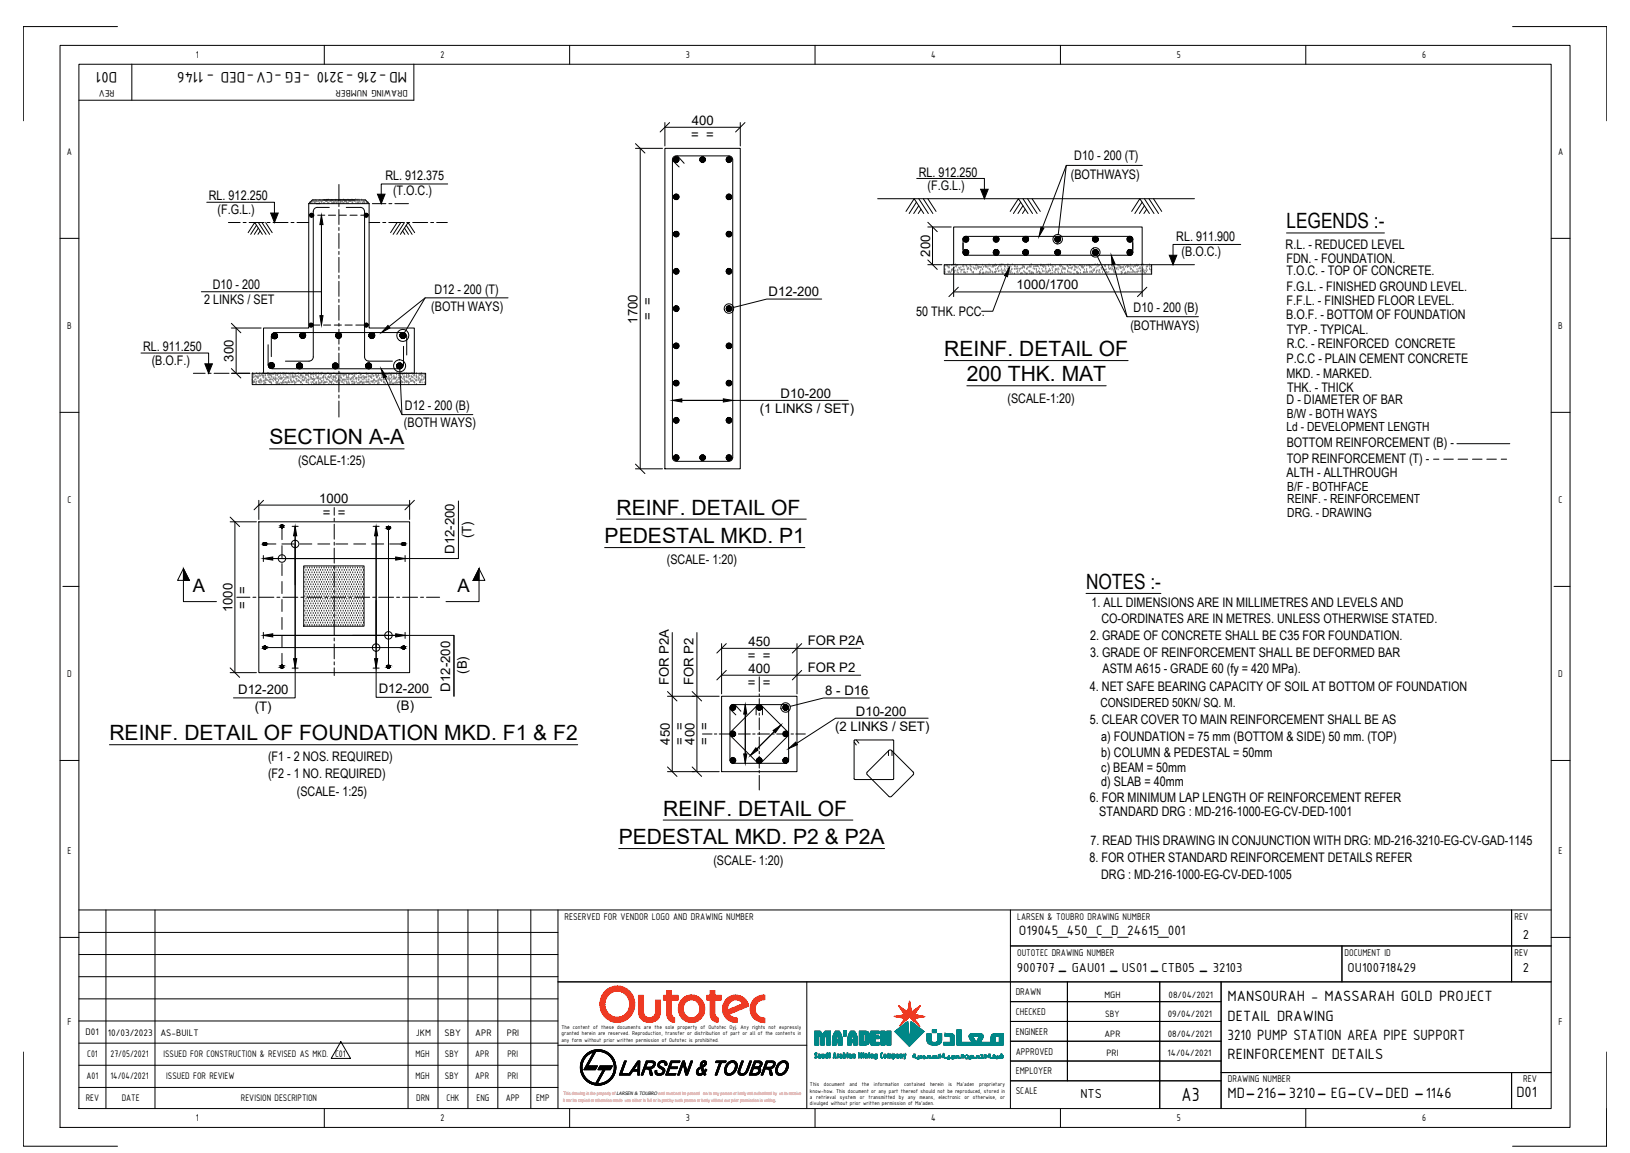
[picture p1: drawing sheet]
<svg xmlns="http://www.w3.org/2000/svg" width="1189mm" height="841mm" viewBox="0 0 1189 841" stroke-linecap="round" stroke-linejoin="round" font-family="sans-serif">
<defs><g id="words">
<g font-size="17.1">
<text x="779" y="705" transform="rotate(180 779 705)">-</text>
<text x="816" y="705" transform="rotate(180 816 705)">-</text>
<text x="846" y="705" transform="rotate(180 846 705)">-</text>
<text x="882" y="705" transform="rotate(180 882 705)">-</text>
<text x="916" y="795" transform="rotate(180 916 795)">-</text>
<text x="939" y="795" transform="rotate(180 939 795)">-</text>
<text x="968" y="795" transform="rotate(180 968 795)">-</text>
<text x="1010" y="795" transform="rotate(180 1010 795)">- -</text>
<text x="1039" y="795" transform="rotate(180 1039 795)">-</text>
</g>
<g font-size="15.4">
<text x="938" y="167">LEGENDS :-</text>
<text x="689" y="260">REINF. DETAIL OF</text>
<text x="705" y="278">200 THK. MAT</text>
<text x="197" y="324">SECTION A-A</text>
<text x="450" y="375">REINF. DETAIL OF</text>
<text x="441" y="396">PEDESTAL MKD. P1</text>
<text x="792" y="430">NOTES :-</text>
<text x="80" y="540">REINF. DETAIL OF FOUNDATION MKD. F1 &amp; F2</text>
<text x="484" y="595">REINF. DETAIL OF</text>
<text x="451" y="616">PEDESTAL MKD. P2 &amp; P2A</text>
</g>
<text font-size="14.9" x="862" y="803">A3</text>
<g font-size="13.4">
<text x="141" y="432">A</text>
<text x="334" y="432">A</text>
</g>
<g font-size="12">
<text x="86" y="53" transform="rotate(180 86 53)">D01</text>
<text x="297" y="53" transform="rotate(180 297 53)">MD-216 -3210 -EG -CV-DED - 1146</text>
</g>
<g font-size="11.7">
<text x="895" y="730">MANSOURAH - MASSARAH GOLD PROJECT</text>
<text x="895" y="744">DETAIL DRAWING</text>
<text x="895" y="759">3210 PUMP STATION AREA PIPE SUPPORT</text>
<text x="895" y="773">REINFORCEMENT DETAILS</text>
<text x="895" y="801">MD</text>
<text x="917" y="801">216</text>
<text x="940" y="801">3210</text>
<text x="971" y="801">EG</text>
<text x="991" y="801">CV DED</text>
<text x="1040" y="801">1146</text>
<text x="1106" y="801">D01</text>
</g>
<text font-size="10.7" x="743" y="682">O19045_450_C_D_24615_001</text>
<g font-size="10.2">
<text x="1111" y="685">2</text>
<text x="742" y="709">900707</text>
<text x="782" y="709">GAU01</text>
<text x="818" y="709">US01</text>
<text x="847" y="709">CTB05</text>
<text x="885" y="709">32103</text>
<text x="983" y="709">OU100718429</text>
<text x="1111" y="709">2</text>
<text x="788" y="801">NTS</text>
</g>
<g font-size="9.6">
<text x="505" y="91">400</text>
<text x="504" y="101">= =</text>
<text x="784" y="117">D10 - 200 (T)</text>
<text x="281" y="132">RL. 912.375</text>
<text x="670" y="129">RL. 912.250</text>
<text x="781" y="130">(BOTHWAYS)</text>
<text x="287" y="142">(T.O.C.)</text>
<text x="677" y="139">(F.G.L.)</text>
<text x="152" y="146">RL. 912.250</text>
<text x="159" y="156">(F.G.L.)</text>
<text x="858" y="176">RL. 911.900</text>
<text x="938" y="182">R.L. - REDUCED LEVEL</text>
<text x="678" y="187" transform="rotate(-90 678 187)">200</text>
<text x="862" y="187">(B.O.C.)</text>
<text x="938" y="192">FDN. - FOUNDATION.</text>
<text x="938" y="200">T.O.C. - TOP OF CONCRETE.</text>
<text x="155" y="211">D10 - 200</text>
<text x="317" y="215">D12 - 200 (T)</text>
<text x="561" y="216">D12-200</text>
<text x="741" y="211">1000/1700</text>
<text x="938" y="212">F.G.L. - FINISHED GROUND LEVEL.</text>
<text x="149" y="222">2 LINKS / SET</text>
<text x="315" y="227">(BOTH WAYS)</text>
<text x="827" y="227">D10 - 200 (B)</text>
<text x="938" y="222">F.F.L. - FINISHED FLOOR LEVEL.</text>
<text x="476" y="233" transform="rotate(-90 476 233)">= =</text>
<text x="668" y="230">50 THK. PCC.</text>
<text x="938" y="232">B.O.F. - BOTTOM OF FOUNDATION</text>
<text x="465" y="236" transform="rotate(-90 465 236)">1700</text>
<text x="824" y="241">(BOTHWAYS)</text>
<text x="939" y="244">TYP. - TYPICAL.</text>
<text x="104" y="256">RL. 911.250</text>
<text x="938" y="254">R.C. - REINFORCED CONCRETE</text>
<text x="170" y="264" transform="rotate(-90 170 264)">300</text>
<text x="111" y="266">(B.O.F.)</text>
<text x="938" y="265">P.C.C - PLAIN CEMENT CONCRETE</text>
<text x="938" y="275">MKD. - MARKED.</text>
<text x="939" y="286">THK. - THICK</text>
<text x="569" y="290">D10-200</text>
<text x="295" y="299">D12 - 200 (B)</text>
<text x="735" y="294">(SCALE-1:20)</text>
<text x="938" y="295">D - DIAMETER OF BAR</text>
<text x="554" y="301">(1 LINKS / SET)</text>
<text x="295" y="312">(BOTH WAYS)</text>
<text x="938" y="326">BOTTOM REINFORCEMENT (B) -</text>
<text x="217" y="339">(SCALE-1:25)</text>
<text x="938" y="337">TOP REINFORCEMENT (T) -</text>
<text x="938" y="348">ALTH - ALLTHROUGH</text>
<text x="233" y="367">1000</text>
<text x="235" y="377">= =</text>
<text x="344" y="393" transform="rotate(-90 344 393)">(T)</text>
<text x="332" y="404" transform="rotate(-90 332 404)">D12-200</text>
<text x="486" y="411">(SCALE- 1:20)</text>
<text x="180" y="444" transform="rotate(-90 180 444)">= =</text>
<text x="796" y="443">1. ALL DIMENSIONS ARE IN MILLIMETRES AND LEVELS AND</text>
<text x="169" y="447" transform="rotate(-90 169 447)">1000</text>
<text x="803" y="454">CO-ORDINATES ARE IN METRES. UNLESS OTHERWISE STATED.</text>
<text x="795" y="467">2. GRADE OF CONCRETE SHALL BE C35 FOR FOUNDATION.</text>
<text x="546" y="471">450</text>
<text x="589" y="470">FOR P2A</text>
<text x="795" y="479">3. GRADE OF REINFORCEMENT SHALL BE DEFORMED BAR</text>
<text x="546" y="481">= =</text>
<text x="341" y="491" transform="rotate(-90 341 491)">(B)</text>
<text x="546" y="491">400</text>
<text x="589" y="490">FOR P2</text>
<text x="804" y="491">ASTM A615 - GRADE 60 (fy = 420 MPa).</text>
<text x="488" y="500" transform="rotate(-90 488 500)">FOR P2A</text>
<text x="506" y="500" transform="rotate(-90 506 500)">FOR P2</text>
<text x="546" y="501">= =</text>
<text x="174" y="506">D12-200</text>
<text x="276" y="506">D12-200</text>
<text x="328" y="504" transform="rotate(-90 328 504)">D12-200</text>
<text x="602" y="507">8 - D16</text>
<text x="795" y="504">4. NET SAFE BEARING CAPACITY OF SOIL AT BOTTOM OF FOUNDATION</text>
<text x="186" y="518">(T)</text>
<text x="289" y="518">(B)</text>
<text x="624" y="522">D10-200</text>
<text x="609" y="533">(2 LINKS / SET)</text>
<text x="795" y="528">5. CLEAR COVER TO MAIN REINFORCEMENT SHALL BE AS</text>
<text x="488" y="543" transform="rotate(-90 488 543)">450</text>
<text x="499" y="544" transform="rotate(-90 499 544)">= =</text>
<text x="506" y="543" transform="rotate(-90 506 543)">400</text>
<text x="517" y="544" transform="rotate(-90 517 544)">= =</text>
<text x="803" y="540">a) FOUNDATION = 75 mm (BOTTOM &amp; SIDE) 50 mm. (TOP)</text>
<text x="803" y="552">b) COLUMN &amp; PEDESTAL = 50mm</text>
<text x="196" y="555">(F1 - 2 NOS. REQUIRED)</text>
<text x="803" y="563">c) BEAM = 50mm</text>
<text x="196" y="568">(F2 - 1 NO. REQUIRED)</text>
<text x="803" y="573">d) SLAB = 40mm</text>
<text x="216" y="581">(SCALE- 1:25)</text>
<text x="795" y="585">6. FOR MINIMUM LAP LENGTH OF REINFORCEMENT REFER</text>
<text x="802" y="595">STANDARD DRG : MD-216-1000-EG-CV-DED-1001</text>
<text x="795" y="616">7. READ THIS DRAWING IN CONJUNCTION WITH DRG: MD-216-3210-EG-CV-GAD-1145</text>
<text x="795" y="629">8. FOR OTHER STANDARD REINFORCEMENT DETAILS REFER</text>
<text x="520" y="631">(SCALE- 1:20)</text>
<text x="803" y="641">DRG : MD-216-1000-EG-CV-DED-1005</text>
</g>
<g font-size="9.2">
<text x="939" y="305">B/W - BOTH WAYS</text>
<text x="938" y="314">Ld - DEVELOPMENT LENGTH</text>
<text x="939" y="358">B/F - BOTHFACE</text>
<text x="939" y="367">REINF. - REINFORCEMENT</text>
<text x="939" y="377">DRG. - DRAWING</text>
<text x="803" y="516">CONSIDERED 50KN/ SQ. M.</text>
</g>
<g font-size="7.7">
<text x="143" y="42">1</text>
<text x="321" y="42">2</text>
<text x="500" y="42">3</text>
<text x="679" y="42">4</text>
<text x="858" y="42">5</text>
<text x="1037" y="42">6</text>
<text x="49" y="113">A</text>
<text x="1136" y="113">A</text>
<text x="49" y="240">B</text>
<text x="1137" y="240">B</text>
<text x="49" y="367">C</text>
<text x="1137" y="367">C</text>
<text x="49" y="494">D</text>
<text x="1137" y="494">D</text>
<text x="49" y="623">E</text>
<text x="1137" y="623">E</text>
<text x="412" y="671">RESERVED FOR VENDOR LOGO AND DRAWING NUMBER</text>
<text x="742" y="671">LARSEN &amp; TOUBRO DRAWING NUMBER</text>
<text x="1105" y="671">REV</text>
<text x="742" y="697">OUTOTEC DRAWING NUMBER</text>
<text x="981" y="697">DOCUMENT ID</text>
<text x="1105" y="697">REV</text>
<text x="741" y="726">DRAWN</text>
<text x="741" y="740">CHECKED</text>
<text x="49" y="748">F</text>
<text x="1137" y="748">F</text>
<text x="741" y="755">ENGINEER</text>
<text x="741" y="769">APPROVED</text>
<text x="741" y="784">EMPLOYER</text>
<text x="895" y="790">DRAWING NUMBER</text>
<text x="1111" y="790">REV</text>
<text x="741" y="798">SCALE</text>
<text x="143" y="818">1</text>
<text x="321" y="818">2</text>
<text x="500" y="818">3</text>
<text x="679" y="818">4</text>
<text x="858" y="818">5</text>
<text x="1037" y="818">6</text>
</g>
<g font-size="7.5">
<text x="84" y="66" transform="rotate(180 84 66)">REV</text>
<text x="297" y="66" transform="rotate(180 297 66)">DRAWING NUMBER</text>
<text x="62" y="755">D01</text>
<text x="79" y="755">10/03/2023</text>
<text x="117" y="756">AS-BUILT</text>
<text x="303" y="756">JKM</text>
<text x="324" y="756">SBY</text>
<text x="347" y="756">APR</text>
<text x="370" y="756">PRI</text>
<text x="64" y="771">C01</text>
<text x="81" y="771">27/05/2021</text>
<text x="119" y="771">ISSUED FOR CONSTRUCTION &amp; REVISED AS MKD. C01</text>
<text x="303" y="771">MGH</text>
<text x="324" y="771">SBY</text>
<text x="347" y="771">APR</text>
<text x="370" y="771">PRI</text>
<text x="63" y="787">A01</text>
<text x="81" y="787">14/04/2021</text>
<text x="121" y="787">ISSUED FOR REVIEW</text>
<text x="303" y="787">MGH</text>
<text x="324" y="787">SBY</text>
<text x="347" y="787">APR</text>
<text x="370" y="787">PRI</text>
<text x="62" y="803">REV</text>
<text x="89" y="803">DATE</text>
<text x="176" y="803">REVISION DESCRIPTION</text>
<text x="304" y="803">DRN</text>
<text x="326" y="803">CHK</text>
<text x="347" y="803">ENG</text>
<text x="369" y="803">APP</text>
<text x="391" y="803">EMP</text>
</g>
<g font-size="7.3">
<text x="806" y="728">MGH</text>
<text x="852" y="728">08/04/2021</text>
<text x="806" y="742">SBY</text>
<text x="852" y="742">09/04/2021</text>
<text x="806" y="756">APR</text>
<text x="852" y="756">08/04/2021</text>
<text x="807" y="770">PRI</text>
<text x="852" y="770">14/04/2021</text>
</g>
<g font-size="4.3">
<text x="410" y="751">The content of these documents are the sole property of Outotec Oyj. Any rights not expressly</text>
<text x="410" y="755">granted herein are reserved. Reproduction, transfer or distribution of part or all of the contents in</text>
<text x="410" y="760">any form without prior written permission of Outotec is prohibited.</text>
<text x="591" y="792">This</text>
<text x="591" y="797">know-how. This document or any part thereof should not be reproduced, stored in</text>
<text x="601" y="792">document</text>
<text x="620" y="792">and</text>
<text x="629" y="792">the</text>
<text x="637" y="792">information</text>
<text x="659" y="792">contained</text>
<text x="678" y="792">herein</text>
<text x="692" y="792">is</text>
<text x="698" y="792">Ma'aden</text>
<text x="714" y="792">proprietary</text>
<text x="591" y="802">a retrieval system or transmitted by any means, electronic or otherwise, or</text>
<text x="591" y="806">divulged without prior written permission of Ma'aden.</text>
</g>
<g font-size="3.5" fill="#ed1f24">
<text x="411" y="804">it nor be copied or otherwise made use either in full or in part by such person or body without our prior permission in writing.</text>
<text x="411" y="799">This drawing is the property of LARSEN &amp; TOUBRO and must not be passed on to any person or body not authorized by us to receive</text>
</g>
</g></defs>
<!-- layer: CIVIL -->
<g fill="none" stroke="#272727" stroke-width=".73">
<path d="M222 414h.1M222 418h.1M223 416h.1M223 420h.1M224 414h.1M224 418h.1M225 416h.1M225 420h.1M226 414h.1M226 418h.1M227 416h.1M227 420h.1"/>
<path d="M228 414h.1M228 418h.1M228 416h.1M228 420h.1M229 414h.1M229 418h.1M230 416h.1M230 420h.1M231 414h.1M231 418h.1M232 416h.1M232 420h.1"/>
<path d="M233 414h.1M233 418h.1M234 416h.1M234 420h.1M235 414h.1M235 418h.1M235 416h.1M235 420h.1M236 414h.1M236 418h.1M237 416h.1M237 420h.1"/>
<path d="M238 414h.1M238 418h.1M239 416h.1M239 420h.1M240 414h.1M240 418h.1M241 416h.1M241 420h.1M242 414h.1M242 418h.1M242 416h.1M242 420h.1"/>
<path d="M243 414h.1M243 418h.1M244 416h.1M244 420h.1M245 414h.1M245 418h.1M246 416h.1M246 420h.1M247 414h.1M247 418h.1M248 416h.1M248 420h.1"/>
<path d="M249 414h.1M249 418h.1M249 416h.1M249 420h.1M250 414h.1M250 418h.1M251 416h.1M251 420h.1M252 414h.1M252 418h.1M253 416h.1M253 420h.1"/>
<path d="M254 414h.1M254 418h.1M255 416h.1M255 420h.1M255 414h.1M255 418h.1M256 416h.1M256 420h.1M257 414h.1M257 418h.1M258 416h.1M258 420h.1"/>
<path d="M259 414h.1M259 418h.1M260 416h.1M260 420h.1M261 414h.1M261 418h.1M262 416h.1M262 420h.1M262 414h.1M262 418h.1M263 416h.1M263 420h.1"/>
<path d="M264 414h.1M264 418h.1M265 416h.1M265 420h.1M222 421h.1M222 425h.1M222 428h.1M222 432h.1M222 435h.1M222 439h.1M223 423h.1M223 427h.1"/>
<path d="M223 430h.1M223 434h.1M223 437h.1M224 421h.1M224 425h.1M224 428h.1M224 432h.1M224 435h.1M224 439h.1M225 423h.1M225 427h.1M225 430h.1"/>
<path d="M225 434h.1M225 437h.1M226 421h.1M226 425h.1M226 428h.1M226 432h.1M226 435h.1M226 439h.1M227 423h.1M227 427h.1M227 430h.1M227 434h.1"/>
<path d="M227 437h.1M228 421h.1M228 425h.1M228 428h.1M228 432h.1M228 435h.1M228 439h.1M228 423h.1M228 427h.1M228 430h.1M228 434h.1M228 437h.1"/>
<path d="M229 421h.1M229 425h.1M229 428h.1M229 432h.1M229 435h.1M229 439h.1M230 423h.1M230 427h.1M230 430h.1M230 434h.1M230 437h.1M231 421h.1"/>
<path d="M231 425h.1M231 428h.1M231 432h.1M231 435h.1M231 439h.1M232 423h.1M232 427h.1M232 430h.1M232 434h.1M232 437h.1M233 421h.1M233 425h.1"/>
<path d="M233 428h.1M233 432h.1M233 435h.1M233 439h.1M234 423h.1M234 427h.1M234 430h.1M234 434h.1M234 437h.1M235 421h.1M235 425h.1M235 428h.1"/>
<path d="M235 432h.1M235 435h.1M235 439h.1M235 423h.1M235 427h.1M235 430h.1M235 434h.1M235 437h.1M236 421h.1M236 425h.1M236 428h.1M236 432h.1"/>
<path d="M236 435h.1M236 439h.1M237 423h.1M237 427h.1M237 430h.1M237 434h.1M237 437h.1M238 421h.1M238 425h.1M238 428h.1M238 432h.1M238 435h.1"/>
<path d="M238 439h.1M239 423h.1M239 427h.1M239 430h.1M239 434h.1M239 437h.1M240 421h.1M240 425h.1M240 428h.1M240 432h.1M240 435h.1M240 439h.1"/>
<path d="M241 423h.1M241 427h.1M241 430h.1M241 434h.1M241 437h.1M242 421h.1M242 425h.1M242 428h.1M242 432h.1M242 435h.1M242 439h.1M242 423h.1"/>
<path d="M242 427h.1M242 430h.1M242 434h.1M242 437h.1M243 421h.1M243 425h.1M243 428h.1M243 432h.1M243 435h.1M243 439h.1M244 423h.1M244 427h.1"/>
<path d="M244 430h.1M244 434h.1M244 437h.1M245 421h.1M245 425h.1M245 428h.1M245 432h.1M245 435h.1M245 439h.1M246 423h.1M246 427h.1M246 430h.1"/>
<path d="M246 434h.1M246 437h.1M247 421h.1M247 425h.1M247 428h.1M247 432h.1M247 435h.1M247 439h.1M248 423h.1M248 427h.1M248 430h.1M248 434h.1"/>
<path d="M248 437h.1M249 421h.1M249 425h.1M249 428h.1M249 432h.1M249 435h.1M249 439h.1M249 423h.1M249 427h.1M249 430h.1M249 434h.1M249 437h.1"/>
<path d="M250 421h.1M250 425h.1M250 428h.1M250 432h.1M250 435h.1M250 439h.1M251 423h.1M251 427h.1M251 430h.1M251 434h.1M251 437h.1M252 421h.1"/>
<path d="M252 425h.1M252 428h.1M252 432h.1M252 435h.1M252 439h.1M253 423h.1M253 427h.1M253 430h.1M253 434h.1M253 437h.1M254 421h.1M254 425h.1"/>
<path d="M254 428h.1M254 432h.1M254 435h.1M254 439h.1M255 423h.1M255 427h.1M255 430h.1M255 434h.1M255 437h.1M255 421h.1M255 425h.1M255 428h.1"/>
<path d="M255 432h.1M255 435h.1M255 439h.1M256 423h.1M256 427h.1M256 430h.1M256 434h.1M256 437h.1M257 421h.1M257 425h.1M257 428h.1M257 432h.1"/>
<path d="M257 435h.1M257 439h.1M258 423h.1M258 427h.1M258 430h.1M258 434h.1M258 437h.1M259 421h.1M259 425h.1M259 428h.1M259 432h.1M259 435h.1"/>
<path d="M259 439h.1M260 423h.1M260 427h.1M260 430h.1M260 434h.1M260 437h.1M261 421h.1M261 425h.1M261 428h.1M261 432h.1M261 435h.1M261 439h.1"/>
<path d="M262 423h.1M262 427h.1M262 430h.1M262 434h.1M262 437h.1M262 421h.1M262 425h.1M262 428h.1M262 432h.1M262 435h.1M262 439h.1M263 423h.1"/>
<path d="M263 427h.1M263 430h.1M263 434h.1M263 437h.1M264 421h.1M264 425h.1M264 428h.1M264 432h.1M264 435h.1M264 439h.1M265 423h.1M265 427h.1"/>
<path d="M265 430h.1M265 434h.1M265 437h.1M222 442h.1M222 446h.1M222 449h.1M222 453h.1M222 456h.1M223 441h.1M223 444h.1M223 448h.1M223 451h.1"/>
<path d="M223 454h.1M224 442h.1M224 446h.1M224 449h.1M224 453h.1M224 456h.1M225 441h.1M225 444h.1M225 448h.1M225 451h.1M225 454h.1M226 442h.1"/>
<path d="M226 446h.1M226 449h.1M226 453h.1M226 456h.1M227 441h.1M227 444h.1M227 448h.1M227 451h.1M227 454h.1M228 442h.1M228 446h.1M228 449h.1"/>
<path d="M228 453h.1M228 456h.1M228 441h.1M228 444h.1M228 448h.1M228 451h.1M228 454h.1M229 442h.1M229 446h.1M229 449h.1M229 453h.1M229 456h.1"/>
<path d="M230 441h.1M230 444h.1M230 448h.1M230 451h.1M230 454h.1M231 442h.1M231 446h.1M231 449h.1M231 453h.1M231 456h.1M232 441h.1M232 444h.1"/>
<path d="M232 448h.1M232 451h.1M232 454h.1M233 442h.1M233 446h.1M233 449h.1M233 453h.1M233 456h.1M234 441h.1M234 444h.1M234 448h.1M234 451h.1"/>
<path d="M234 454h.1M235 442h.1M235 446h.1M235 449h.1M235 453h.1M235 456h.1M235 441h.1M235 444h.1M235 448h.1M235 451h.1M235 454h.1M236 442h.1"/>
<path d="M236 446h.1M236 449h.1M236 453h.1M236 456h.1M237 441h.1M237 444h.1M237 448h.1M237 451h.1M237 454h.1M238 442h.1M238 446h.1M238 449h.1"/>
<path d="M238 453h.1M238 456h.1M239 441h.1M239 444h.1M239 448h.1M239 451h.1M239 454h.1M240 442h.1M240 446h.1M240 449h.1M240 453h.1M240 456h.1"/>
<path d="M241 441h.1M241 444h.1M241 448h.1M241 451h.1M241 454h.1M242 442h.1M242 446h.1M242 449h.1M242 453h.1M242 456h.1M242 441h.1M242 444h.1"/>
<path d="M242 448h.1M242 451h.1M242 454h.1M243 442h.1M243 446h.1M243 449h.1M243 453h.1M243 456h.1M244 441h.1M244 444h.1M244 448h.1M244 451h.1"/>
<path d="M244 454h.1M245 442h.1M245 446h.1M245 449h.1M245 453h.1M245 456h.1M246 441h.1M246 444h.1M246 448h.1M246 451h.1M246 454h.1M247 442h.1"/>
<path d="M247 446h.1M247 449h.1M247 453h.1M247 456h.1M248 441h.1M248 444h.1M248 448h.1M248 451h.1M248 454h.1M249 442h.1M249 446h.1M249 449h.1"/>
<path d="M249 453h.1M249 456h.1M249 441h.1M249 444h.1M249 448h.1M249 451h.1M249 454h.1M250 442h.1M250 446h.1M250 449h.1M250 453h.1M250 456h.1"/>
<path d="M251 441h.1M251 444h.1M251 448h.1M251 451h.1M251 454h.1M252 442h.1M252 446h.1M252 449h.1M252 453h.1M252 456h.1M253 441h.1M253 444h.1"/>
<path d="M253 448h.1M253 451h.1M253 454h.1M254 442h.1M254 446h.1M254 449h.1M254 453h.1M254 456h.1M255 441h.1M255 444h.1M255 448h.1M255 451h.1"/>
<path d="M255 454h.1M255 442h.1M255 446h.1M255 449h.1M255 453h.1M255 456h.1M256 441h.1M256 444h.1M256 448h.1M256 451h.1M256 454h.1M257 442h.1"/>
<path d="M257 446h.1M257 449h.1M257 453h.1M257 456h.1M258 441h.1M258 444h.1M258 448h.1M258 451h.1M258 454h.1M259 442h.1M259 446h.1M259 449h.1"/>
<path d="M259 453h.1M259 456h.1M260 441h.1M260 444h.1M260 448h.1M260 451h.1M260 454h.1M261 442h.1M261 446h.1M261 449h.1M261 453h.1M261 456h.1"/>
<path d="M262 441h.1M262 444h.1M262 448h.1M262 451h.1M262 454h.1M262 442h.1M262 446h.1M262 449h.1M262 453h.1M262 456h.1M263 441h.1M263 444h.1"/>
<path d="M263 448h.1M263 451h.1M263 454h.1M264 442h.1M264 446h.1M264 449h.1M264 453h.1M264 456h.1M265 441h.1M265 444h.1M265 448h.1M265 451h.1"/>
<path d="M265 454h.1"/>
</g>
<!-- layer: CI-NEWLINES -->
<path d="M485 108h55v234h-55zM225 149h44v90h33v33h-110v-33h33zM696 193v-27h137v27h-144v7h151v-7h-7M184 272h126v9h-126zM189 381h110v110h-110zM222 413h44v44h-44zM526 508h55v55h-55z" fill="none" stroke="#000" stroke-width=".73"/>
<!-- layer: 0 -->
<g fill="none" stroke="#000" stroke-width=".73">
<path d="M488 89l-7 7M543 89l-6 7M463 105l7 7M327 134h-49v15M669 130h49v15M833 121h-55l-6 50M151 148h49v14M225 149l3-3h38l3 3M677 162l7 7M905 178h-49v15M938 170h72M677 190l7 7"/>
<path d="M800 187l22 44h52M371 217h-61l-16 28M599 218h-40l-24 6M699 210l-7 6M836 210l-6 6M169 236l7 7M103 258h49v14M169 269l7 7M291 267l2 35h52M689 263h134M705 281h102M197 327h98"/>
<path d="M463 339l7 6M168 377l7 7M192 365l-7 7M244 370v6M244 378v2M302 365l-7 7M450 379h138M215 397v30M244 382v11M244 395v3M244 400v11M441 399h146"/>
<path d="M206 407h36M244 413v2M244 417v11M173 436h9M184 436h3M189 436h11M202 436h2M206 436h11M219 436h3M224 436h11M237 436h2M241 436h11"/>
<path d="M244 430v3M244 435v11M254 436h3M259 436h11M272 436h2M274 438v34M276 436h11M289 436h2M294 436h11M307 436h2M311 436h10M792 433h55"/>
<path d="M244 448v2M244 452v11M244 465v2M244 470v11M257 463h26M530 469l-7 7M585 469l-7 7M168 487l7 7M244 483v2M244 487v6M530 489l-7 7M585 489l-7 7"/>
<path d="M487 504l7 7M505 504l7 7M634 509h-33l-25 6M80 543h341M487 559l7 7M505 559l7 7M484 598h138M451 619h194"/>
<circle cx="771" cy="174" r="3"/>
<circle cx="799" cy="184" r="3"/>
<circle cx="532" cy="225" r="3"/>
<circle cx="294" cy="245" r="4"/>
<circle cx="291" cy="267" r="4"/>
<circle cx="215" cy="397" r="2.7"/>
<circle cx="206" cy="407" r="2.7"/>
<circle cx="274" cy="472" r="2.7"/>
<circle cx="283" cy="463" r="2.7"/>
<circle cx="573" cy="516" r="3"/>
</g>
<!-- layer: Rein. -->
<g fill="none" stroke="#000" stroke-width=".73">
<path d="M490 117l5 5M494 114l5 5M226 157h3M232 157h5M240 157h5M240 151h-9l-2 1-1 2v107v1l-2 1h-18M247 157h6M253 151h11l1 1 1 2M255 157h5M263 157h3M266 154v107l1 2h1h18M824 172l1 1 1 1v10"/>
<path d="M824 172h-120l-1 1-1 1v10M702 184l1 2h1h120M826 184v2h-2M227 237h6M236 237h5M244 237h5M252 237h5M260 237h6M196 251v16l1 1 2 1h92l2-1 1-1v-14M297 259v-14l-1-1-2-1h-93h-2l-1 2v15M493 336h-2l-1-2v-218l1-2h2h39h1l1 2v218v1l-2 1M493 337h39"/>
<path d="M1046 335h3M1053 335h7M1063 324h38M1063 335h7M1074 335h7M1084 335h7M1095 335h4M192 397h9M206 397h8M206 384v10M206 398v9M219 397h8"/>
<path d="M232 397h9M245 397h9M258 397h9M271 397h9M283 384v102M284 397h9M206 411v9M206 424v9M206 437v9M206 450v9M192 472h101M206 463v9"/>
<path d="M206 477v9M532 517l5 4M536 514l4 5M551 515v6M555 515l-1-1-2 1-19 19-1 1 1 2 19 19 2 1 1-1M556 515l18 19 1 1-1 2-18 19M556 515v6M623 540h29v28h-29zM625 540l1 2M532 554v-38l1-1 2-1h38l1 1 1 1v38M532 554l1 2 2 1h38l2-1v-2M623 541l2 2"/>
<path d="M648 548v3M648 547h2l16 16v2M648 547l-15 16v2M651 548v3M633 565l15 16M666 565l-16 16h-2"/>
<circle cx="193" cy="397" r="1"/>
<circle cx="206" cy="384" r="1"/>
<circle cx="283" cy="385" r="1"/>
<circle cx="294" cy="397" r="1"/>
<circle cx="193" cy="472" r="1"/>
<circle cx="294" cy="472" r="1"/>
<circle cx="206" cy="486" r="1"/>
<circle cx="283" cy="486" r="1"/>
</g>
<g fill="#000" stroke="#000" stroke-width=".73">
<path d="M193 398h1zM205 385h1zM205 383h1zM283 386h1zM294 398h1zM294 396h1zM193 473h1zM294 473h1zM294 471h1zM205 487h1zM205 485h1zM283 487h1z"/>
<path d="M491 116v1l2-1zM491 117l2-1-1 1zM492 117v1l1-2z"/>
<path d="M492 115l1 1zM492 115l1 1h-2zM491 116h2z"/>
<path d="M492 118l1-2zM493 116v2h-1zM493 116v2z"/>
<path d="M493 115v1v-2zM492 115h1v1zM492 115l1 1-1-1z"/>
<path d="M493 116v2h1zM493 116l1 2zM493 116l1 2h1z"/>
<path d="M494 115l-1 1 2-1zM494 115l-1 1zM493 114v2l1-1z"/>
<path d="M493 116l2 2v-1zM493 116l2 1zM493 116l2 1v-1z"/>
<path d="M493 116h2zM493 116l2-1v1zM493 116l2-1z"/>
<path d="M511 116v1l1-1zM511 117l1-1-1 1zM511 117v1l1-2z"/>
<path d="M511 115l1 1zM511 115l1 1h-1zM511 116h1z"/>
<path d="M511 118l1-2zM512 116v2h-1zM512 116v2z"/>
<path d="M512 115v1v-2zM511 115h1v1zM511 115l1 1-1-1z"/>
<path d="M512 116v2h1zM512 116l1 2zM512 116l1 2h1z"/>
<path d="M513 115l-1 1 2-1zM513 115l-1 1zM512 114v2l1-1z"/>
<path d="M512 116l2 2v-1zM512 116l2 1zM512 116l2 1v-1z"/>
<path d="M512 116h2zM512 116l2-1v1zM512 116l2-1z"/>
<path d="M530 116v1l2-1zM530 117l2-1-2 1zM530 117v1l2-2z"/>
<path d="M530 115l2 1zM530 115l2 1h-2zM530 116h2z"/>
<path d="M530 118h1l1-2zM532 116l-1 2zM532 116l-1 2h1z"/>
<path d="M531 115l1 1v-2zM531 115l1 1zM530 115l2 1-1-1z"/>
<path d="M532 116v2zM532 116l1 2h-1zM532 116l1 2z"/>
<path d="M533 115l-1 1 1-1zM532 115h1l-1 1zM532 114v2v-1z"/>
<path d="M532 116l1 2v-1zM532 116l2 1h-1zM532 116l2 1v-1z"/>
<path d="M532 116h2zM532 116l1-1 1 1zM532 116l1-1z"/>
<path d="M226 157h1zM226 157h1zM226 158l1-1z"/>
<path d="M226 156l1 1zM226 157h1z"/>
<path d="M227 157v1zM227 157v1zM227 157v1z"/>
<path d="M227 156v1zM226 156l1 1zM226 156l1 1z"/>
<path d="M227 157l1 1zM227 157l1 1zM227 157h1z"/>
<path d="M228 156l-1 1zM228 156l-1 1zM227 156v1l1-1z"/>
<path d="M227 157h1zM227 157h1zM227 157h1z"/>
<path d="M266 157h1zM266 157h1zM266 158l1-1z"/>
<path d="M266 156l1 1zM266 157h1z"/>
<path d="M267 157l-1 1h1zM267 157v1zM267 157l1 1z"/>
<path d="M267 156v1zM266 156h1v1zM266 156l1 1z"/>
<path d="M267 157l1 1zM267 157l1 1zM267 157l1 1z"/>
<path d="M268 156l-1 1zM268 156l-1 1zM267 156v1z"/>
<path d="M267 157h1zM267 157h1zM267 157l1-1z"/>
<path d="M491 144h2zM491 144h2l-1 1zM492 145l1-1z"/>
<path d="M492 142v1l1 1zM492 143l1 1-2-1zM491 143v1h2z"/>
<path d="M492 145l1-1zM493 144v1h-1zM493 144v1z"/>
<path d="M493 142v2v-2zM492 142h1v2zM492 142l1 2-1-2z"/>
<path d="M493 144v1h1zM493 144l1 1zM493 144l1 1h1z"/>
<path d="M494 142l-1 2 2-2zM494 142l-1 2zM493 142v2l1-2z"/>
<path d="M493 144l2 1zM493 144h2v1zM493 144h2z"/>
<path d="M493 144h2v-1zM493 144l2-1zM493 144l2-1v-1z"/>
<path d="M530 144h2zM530 144h2l-2 1zM530 145l2-1z"/>
<path d="M530 142v1l2 1zM530 143l2 1-2-1zM530 143v1h2z"/>
<path d="M530 145h1l1-1zM532 144l-1 1zM532 144l-1 1h1z"/>
<path d="M531 142l1 2v-2zM531 142l1 2zM530 142l2 2-1-2z"/>
<path d="M532 144v1zM532 144l1 1h-1zM532 144l1 1z"/>
<path d="M533 142l-1 2 1-2zM532 142h1l-1 2zM532 142v2v-2z"/>
<path d="M532 144l1 1zM532 144h2l-1 1zM532 144h2z"/>
<path d="M532 144h2v-1zM532 144l1-1h1zM532 144l1-1v-1z"/>
<path d="M491 171h2zM491 171h2l-1 1zM492 172l1-1z"/>
<path d="M492 169v1l1 1zM492 170l1 1-2-1zM491 170v1h2z"/>
<path d="M492 172l1-1zM493 171v2l-1-1zM493 171v2z"/>
<path d="M493 169v2v-2zM492 169h1v2zM492 169l1 2-1-2z"/>
<path d="M493 171v2h1zM493 171l1 1v1zM493 171l1 1h1z"/>
<path d="M494 169l-1 2 2-2zM494 169l-1 2zM493 169v2l1-2z"/>
<path d="M493 171l2 1zM493 171h2v1zM493 171h2z"/>
<path d="M493 171h2v-1zM493 171l2-1zM493 171l2-1v-1z"/>
<path d="M530 171h2zM530 171h2l-2 1zM530 172l2-1z"/>
<path d="M530 169v1l2 1zM530 170l2 1-2-1zM530 170v1h2z"/>
<path d="M530 172h1l1-1zM532 171l-1 2v-1zM532 171l-1 2h1z"/>
<path d="M531 169l1 2v-2zM531 169l1 2zM530 169l2 2-1-2z"/>
<path d="M532 171v2zM532 171l1 1-1 1zM532 171l1 1z"/>
<path d="M533 169l-1 2 1-2zM532 169h1l-1 2zM532 169v2v-2z"/>
<path d="M532 171l1 1zM532 171h2l-1 1zM532 171h2z"/>
<path d="M532 171h2v-1zM532 171l1-1h1zM533 169l-1 2 1-1z"/>
<path d="M702 174v1l2-1zM702 175l2-1-1 1zM703 175v1l1-2z"/>
<path d="M703 176l1-2zM704 174v2h-1zM704 174v2v1z"/>
<path d="M703 173l1 1zM703 173l1 1h-1zM703 174h-1h2z"/>
<path d="M704 174v3l1-1zM704 174l1 2zM704 174l1 2h1z"/>
<path d="M704 173v1l1-2zM704 173v1zM703 173l1 1v-1z"/>
<path d="M704 174l2 2zM704 174l2 1v1zM704 174l2 1z"/>
<path d="M705 173l-1 1 2-1zM705 173l-1 1zM705 172l-1 2 1-1z"/>
<path d="M704 174l2 1v-1zM704 174h2zM704 174h2v-1z"/>
<path d="M725 174v1l2-1zM725 175l2-1-2 1zM725 175v1l2-2z"/>
<path d="M725 176l2-2zM727 174l-1 2h-1zM727 174l-1 2v1z"/>
<path d="M725 173l2 1zM725 173l2 1h-2zM725 174h2z"/>
<path d="M727 174l-1 3 1-1zM727 174l1 2h-1zM727 174l1 2z"/>
<path d="M726 173l1 1v-2zM726 173l1 1zM725 173l2 1-1-1z"/>
<path d="M727 174l1 2zM727 174l1 1v1zM727 174l1 1h1z"/>
<path d="M728 173l-1 1 1-1zM727 173h1l-1 1zM727 172v2v-1z"/>
<path d="M727 174l2 1-1-1zM727 174h1zM727 174h1v-1z"/>
<path d="M746 174v1l2-1zM746 175l2-1-2 1zM746 175l1 1 1-2z"/>
<path d="M747 176l1-2zM748 174v2h-1zM748 174v2v1z"/>
<path d="M747 173h-1l2 1zM746 173l2 1h-2zM746 174h2z"/>
<path d="M748 174v3l1-1zM748 174l1 2zM748 174l1 2z"/>
<path d="M748 173v1v-2zM747 173h1v1zM747 173l1 1-1-1z"/>
<path d="M748 174l1 2h1zM748 174l2 1v1zM748 174l2 1z"/>
<path d="M749 173l-1 1 2-1zM749 173l-1 1zM748 172v2l1-1z"/>
<path d="M748 174l2 1v-1zM748 174h2zM748 174h2v-1z"/>
<path d="M769 174v1l2-1zM769 175l2-1-1 1zM770 175v1l1-2z"/>
<path d="M770 176l1-2zM771 174v2h-1zM771 174v2v1z"/>
<path d="M770 173l1 1zM770 173l1 1h-1zM770 174h-1h2z"/>
<path d="M771 174v3l1-1zM771 174l1 2zM771 174l1 2h1z"/>
<path d="M771 173v1v-2zM770 173h1v1zM770 173l1 1-1-1z"/>
<path d="M771 174l2 2zM771 174l2 1v1zM771 174l2 1z"/>
<path d="M772 173l-1 1 2-1zM772 173l-1 1zM771 172v2l1-1z"/>
<path d="M771 174l2 1v-1zM771 174h2zM771 174h2v-1z"/>
<path d="M797 174v1l2-1zM797 175l2-1-2 1zM797 175v1l2-2z"/>
<path d="M797 176h1l1-2zM799 174l-1 2zM799 174l-1 2 1 1z"/>
<path d="M798 173h-1l2 1zM797 173l2 1h-2zM797 174h2z"/>
<path d="M799 174v3v-1zM799 174l1 2h-1zM799 174l1 2z"/>
<path d="M798 173l1 1v-2zM798 173l1 1zM798 173l1 1-1-1z"/>
<path d="M799 174l1 2h1zM799 174l2 1v1zM799 174l2 1z"/>
<path d="M800 173l-1 1 1-1zM800 173l-1 1zM799 172v2l1-1z"/>
<path d="M799 174l2 1v-1zM799 174h2zM799 174h2l-1-1z"/>
<path d="M822 174v1l2-1zM822 175l2-1-2 1zM822 175l1 1 1-2z"/>
<path d="M823 176l1-2zM824 174v2h-1zM824 174v2v1z"/>
<path d="M823 173h-1l2 1zM822 173l2 1h-2zM822 174h2z"/>
<path d="M824 174v3l1-1zM824 174l1 2zM824 174l1 2h1z"/>
<path d="M824 173v1v-2zM823 173h1v1zM823 173l1 1-1-1z"/>
<path d="M824 174l2 2zM824 174l2 1v1zM824 174l2 1z"/>
<path d="M825 173l-1 1 2-1zM825 173l-1 1zM824 172v2l1-1z"/>
<path d="M824 174l2 1v-1zM824 174h2zM824 174h2v-1z"/>
<path d="M491 198h2zM491 198h2l-1 1zM492 199l1-1z"/>
<path d="M492 197l1 1zM492 197l1 1-2-1zM491 197v1h2z"/>
<path d="M493 198l-1 1v1zM493 198v2h-1zM493 198v2z"/>
<path d="M493 196v2v-2zM492 196h1v2zM492 197l1 1-1-2z"/>
<path d="M493 198v2h1zM493 198l1 2zM493 198l1 2 1-1z"/>
<path d="M494 196l-1 2 2-1zM494 196l-1 2zM493 196v2l1-2z"/>
<path d="M493 198l2 1zM493 198h2v1zM493 198h2z"/>
<path d="M493 198h2v-1zM493 198l2-1zM493 198l2-1z"/>
<path d="M530 198h2zM530 198h2l-2 1zM530 199l2-1z"/>
<path d="M530 197l2 1zM530 197l2 1-2-1zM530 197v1h2z"/>
<path d="M530 199l1 1 1-2zM532 198l-1 2zM532 198l-1 2h1z"/>
<path d="M531 196l1 2v-2zM531 196l1 2zM530 197l2 1-1-2z"/>
<path d="M532 198v2zM532 198l1 2h-1zM532 198l1 2v-1z"/>
<path d="M533 196l-1 2 1-1zM532 196h1l-1 2zM532 196v2v-2z"/>
<path d="M532 198l1 1zM532 198h2l-1 1zM532 198h2z"/>
<path d="M532 198h2v-1zM532 198l1-1h1zM532 198l1-1z"/>
<path d="M702 184l1 1 1-1zM703 185l1-1-1 1zM703 185v1l1-2z"/>
<path d="M703 183l1 1zM703 183l1 1h-2zM702 184h2z"/>
<path d="M704 184l-1 2h1zM704 184v2zM704 184v2h1z"/>
<path d="M704 182v2v-2zM703 182h1v2zM703 183l1 1-1-2z"/>
<path d="M704 184l1 2zM704 184l1 2zM704 184l1 2h1z"/>
<path d="M705 182l-1 2 2-1zM705 182l-1 2zM704 182v2l1-2z"/>
<path d="M704 184l2 2v-1zM704 184l2 1zM704 184l2 1v-1z"/>
<path d="M704 184h2zM704 184l2-1v1zM706 183l-2 1 2-1z"/>
<path d="M725 184v1l2-1zM725 185l2-1-2 1zM725 185v1l2-2z"/>
<path d="M725 183l2 1zM725 183l2 1h-2zM725 184h2z"/>
<path d="M727 184l-2 2h1zM727 184l-1 2zM727 184l-1 2h1z"/>
<path d="M726 182l1 2-1-2zM725 182h1l1 2zM725 183l2 1-2-2z"/>
<path d="M727 184v2zM727 184l1 2h-1zM727 184l1 2z"/>
<path d="M728 182l-1 2 1-1zM727 182h1l-1 2zM726 182l1 2v-2z"/>
<path d="M727 184l1 2v-1zM727 184l1 1zM727 184l1 1 1-1z"/>
<path d="M727 184h2h-1zM727 184l1-1v1zM728 183l-1 1 1-1z"/>
<path d="M746 184v1l2-1zM746 185l2-1-2 1zM746 185l1 1 1-2z"/>
<path d="M747 183h-1l2 1zM746 183l2 1h-2zM746 184h2z"/>
<path d="M748 184l-1 2zM748 184v2h-1zM748 184v2z"/>
<path d="M748 182v2v-2zM747 182h1v2zM747 183l1 1-1-2z"/>
<path d="M748 184v2h1zM748 184l1 2zM748 184l1 2h1z"/>
<path d="M749 182l-1 2 1-1zM749 182l-1 2zM748 182v2l1-2z"/>
<path d="M748 184l2 2v-1zM748 184l2 1zM748 184l2 1v-1z"/>
<path d="M748 184h2zM748 184l2-1v1zM749 183l-1 1 2-1z"/>
<path d="M769 184l1 1 1-1zM770 185l1-1-1 1zM770 185v1l1-2z"/>
<path d="M770 183l1 1zM770 183l1 1h-2zM769 184h2z"/>
<path d="M771 184l-1 2zM771 184v2h-1zM771 184v2z"/>
<path d="M771 182v2v-2zM770 182h1v2zM770 183l1 1-1-2z"/>
<path d="M771 184v2h1zM771 184l1 2zM771 184l1 2h1z"/>
<path d="M772 182l-1 2 2-1zM772 182l-1 2zM771 182v2l1-2z"/>
<path d="M771 184l2 2v-1zM771 184l2 1zM771 184l2 1v-1z"/>
<path d="M771 184h2zM771 184l2-1v1zM773 183l-2 1 2-1z"/>
<path d="M797 184v1l2-1zM797 185l2-1-2 1zM797 185l1 1 1-2z"/>
<path d="M797 183l2 1zM797 183l2 1h-2zM797 184h2z"/>
<path d="M799 184l-1 2zM799 184l-1 2zM799 184l-1 2h1z"/>
<path d="M798 182l1 2v-2zM798 182l1 2zM797 183l2 1-1-2z"/>
<path d="M799 184v2h1zM799 184l1 2zM799 184l1 2z"/>
<path d="M800 182l-1 2 1-1zM799 182h1l-1 2zM799 182v2v-2z"/>
<path d="M799 184l1 2 1-1zM799 184l2 1zM799 184l2 1v-1z"/>
<path d="M799 184h2zM799 184l2-1v1zM800 183l-1 1 2-1z"/>
<path d="M822 184v1l2-1zM822 185l2-1-2 1zM822 185l1 1 1-2z"/>
<path d="M823 183h-1l2 1zM822 183l2 1h-2zM822 184h2z"/>
<path d="M824 184l-1 2zM824 184v2h-1zM824 184v2z"/>
<path d="M824 182v2v-2zM823 182h1v2zM823 183l1 1-1-2z"/>
<path d="M824 184v2h1zM824 184l1 2zM824 184l1 2h1z"/>
<path d="M825 182l-1 2 2-1zM825 182l-1 2zM824 182v2l1-2z"/>
<path d="M824 184l2 2v-1zM824 184l2 1zM824 184l2 1v-1z"/>
<path d="M824 184h2zM824 184l2-1v1zM826 183l-2 1 2-1z"/>
<path d="M226 237h1zM226 238l1-1zM226 238l1-1z"/>
<path d="M226 236v1h1zM226 237h1z"/>
<path d="M227 237l-1 1h1zM227 237v1zM227 237v1z"/>
<path d="M227 236v1zM226 236l1 1zM226 236l1 1z"/>
<path d="M227 237l1 1zM227 237l1 1zM227 237l1 1z"/>
<path d="M228 236l-1 1zM227 236v1zM227 236v1z"/>
<path d="M227 237h1zM227 237h1zM227 237h1v-1z"/>
<path d="M266 237h1zM266 237h1zM266 238l1-1z"/>
<path d="M266 236v1h1zM266 237h1z"/>
<path d="M267 237l-1 1zM267 237v1zM267 237v1z"/>
<path d="M267 236v1zM266 236l1 1zM266 236l1 1z"/>
<path d="M267 237l1 1zM267 237l1 1zM267 237l1 1z"/>
<path d="M268 236l-1 1zM268 236l-1 1zM267 236v1z"/>
<path d="M267 237h1zM267 237h1zM267 237h1v-1z"/>
<path d="M491 225v1l2-1zM491 226l2-1-1 1zM492 226l1-1z"/>
<path d="M492 224l1 1zM492 224l1 1h-2zM491 225h2z"/>
<path d="M492 226v1l1-2zM493 225v2h-1zM493 225v2z"/>
<path d="M493 223v2v-2zM492 223h1v2zM492 224l1 1-1-2z"/>
<path d="M493 225v2h1zM493 225l1 2zM493 225l1 2 1-1z"/>
<path d="M494 223l-1 2 2-1zM494 223l-1 2zM493 223v2l1-2z"/>
<path d="M493 225l2 1zM493 225l2 1zM493 225l2 1v-1z"/>
<path d="M493 225h2zM493 225l2-1v1zM493 225l2-1z"/>
<path d="M530 225v1l2-1zM530 226l2-1-2 1zM530 226l2-1z"/>
<path d="M530 224l2 1zM530 224l2 1h-2zM530 225h2z"/>
<path d="M530 226l1 1 1-2zM532 225l-1 2zM532 225l-1 2h1z"/>
<path d="M531 223l1 2v-2zM531 223l1 2zM530 224l2 1-1-2z"/>
<path d="M532 225v2zM532 225l1 2h-1zM532 225l1 2v-1z"/>
<path d="M533 223l-1 2 1-1zM532 223h1l-1 2zM532 223v2v-2z"/>
<path d="M532 225l1 1zM532 225l2 1h-1zM532 225l2 1v-1z"/>
<path d="M532 225h2zM532 225l1-1 1 1zM532 225l1-1z"/>
<path d="M198 245v1l2-1zM198 246l2-1-2 1zM198 246l1 1 1-2z"/>
<path d="M199 244h-1l2 1zM198 244l2 1-2-1zM198 244v1h2z"/>
<path d="M200 245l-1 2zM200 245v2h-1zM200 245v2z"/>
<path d="M200 243v2v-2zM199 243h1v2zM199 244l1 1-1-2z"/>
<path d="M200 245v2h1zM200 245l1 2zM200 245l1 2 1-1z"/>
<path d="M201 243l-1 2 2-2zM201 243l-1 2zM200 243v2l1-2z"/>
<path d="M200 245l2 1zM200 245h2v1zM200 245h2z"/>
<path d="M200 245h2v-1zM200 245l2-1zM202 243l-2 2 2-1z"/>
<path d="M219 245h2zM219 245h2l-2 1zM219 246l2-1z"/>
<path d="M219 243v1l2 1zM219 244l2 1-2-1zM219 244v1h2z"/>
<path d="M221 245l-2 1 1 1zM221 245l-1 2zM221 245l-1 2h1z"/>
<path d="M220 243l1 2v-2zM220 243l1 2zM219 243l2 2-1-2z"/>
<path d="M221 245v2zM221 245l1 2h-1zM221 245l1 2v-1z"/>
<path d="M222 243l-1 2 1-2zM221 243h1l-1 2zM221 243v2v-2z"/>
<path d="M221 245l1 1h1zM221 245h2v1zM221 245h2z"/>
<path d="M221 245h2v-1zM221 245l2-1zM222 243l-1 2 2-1z"/>
<path d="M245 245h2zM245 245h2l-2 1zM245 246l2-1z"/>
<path d="M245 243v1l2 1zM245 244l2 1-2-1zM245 244v1h2z"/>
<path d="M247 245l-2 1 1 1zM247 245l-1 2zM247 245l-1 2h1z"/>
<path d="M246 243l1 2v-2zM246 243l1 2zM245 243l2 2-1-2z"/>
<path d="M247 245v2zM247 245l1 2h-1zM247 245l1 2v-1z"/>
<path d="M248 243l-1 2 1-2zM247 243h1l-1 2zM247 243v2v-2z"/>
<path d="M247 245l1 1h1zM247 245h2v1zM247 245h2z"/>
<path d="M247 245h2v-1zM247 245l2-1zM248 243l-1 2 2-1z"/>
<path d="M269 245h2zM269 245h2l-2 1zM269 246h1l1-1z"/>
<path d="M270 243l-1 1 2 1zM269 244l2 1-2-1zM269 244v1h2z"/>
<path d="M271 245l-1 1v1zM271 245v2h-1zM271 245v2z"/>
<path d="M271 243v2v-2zM270 243h1v2zM270 243l1 2-1-2z"/>
<path d="M271 245v2h1zM271 245l1 2zM271 245l1 2 1-1z"/>
<path d="M272 243l-1 2 2-2zM272 243l-1 2zM271 243v2l1-2z"/>
<path d="M271 245l2 1zM271 245h2v1zM271 245h2z"/>
<path d="M271 245h2v-1zM271 245l2-1zM273 243l-2 2 2-1z"/>
<path d="M292 245h2zM292 245h2l-2 1zM292 246l2-1z"/>
<path d="M292 243v1l2 1zM292 244l2 1-2-1zM292 244v1h2z"/>
<path d="M294 245l-2 1 1 1zM294 245l-1 2zM294 245l-1 2h1z"/>
<path d="M293 243l1 2v-2zM293 243l1 2zM292 243l2 2-1-2z"/>
<path d="M294 245v2zM294 245l1 2h-1zM294 245l1 2v-1z"/>
<path d="M295 243l-1 2 1-2zM294 243h1l-1 2zM294 243v2v-2z"/>
<path d="M294 245l1 1h1zM294 245h2v1zM294 245h2z"/>
<path d="M294 245h2v-1zM294 245l2-1zM295 243l-1 2 2-1z"/>
<path d="M491 252v1l2-1zM491 253l2-1-1 1zM492 253v1l1-2z"/>
<path d="M492 251l1 1zM492 251l1 1h-2zM491 252h2z"/>
<path d="M492 254l1-2zM493 252v2h-1zM493 252v2z"/>
<path d="M493 250v2v-2zM492 251l1-1v2zM492 251l1 1-1-1z"/>
<path d="M493 252v2h1zM493 252l1 2zM493 252l1 2h1z"/>
<path d="M494 251l-1 1 2-1zM494 250v1l-1 1zM493 250v2l1-2z"/>
<path d="M493 252l2 2v-1zM493 252l2 1zM493 252l2 1v-1z"/>
<path d="M493 252h2zM493 252l2-1v1zM493 252l2-1z"/>
<path d="M530 252v1l2-1zM530 253l2-1-2 1zM530 253v1l2-2z"/>
<path d="M530 251l2 1zM530 251l2 1h-2zM530 252h2z"/>
<path d="M530 254h1l1-2zM532 252l-1 2zM532 252l-1 2h1z"/>
<path d="M531 250l1 2v-2zM531 251v-1l1 2zM530 251l2 1-1-1z"/>
<path d="M532 252v2zM532 252l1 2h-1zM532 252l1 2z"/>
<path d="M533 251l-1 1 1-1zM532 250l1 1-1 1zM532 250v2v-2z"/>
<path d="M532 252l1 2v-1zM532 252l2 1h-1zM532 252l2 1v-1z"/>
<path d="M532 252h2zM532 252l1-1 1 1zM532 252l1-1z"/>
<path d="M196 267h2zM196 267h2l-2 1zM196 268l2-1z"/>
<path d="M196 268h1l1-1zM198 267l-1 2v-1zM198 267l-1 2h1z"/>
<path d="M196 265v1l2 1zM196 266l2 1-2-1zM196 266v1h2z"/>
<path d="M198 267v2zM198 267l1 1-1 1zM198 267l1 1z"/>
<path d="M197 265l1 2v-3zM197 265l1 2zM196 265l2 2-1-2z"/>
<path d="M198 267l1 1h1zM198 267h2v1zM198 267h2z"/>
<path d="M199 265l-1 2 1-2zM199 265l-1 2zM198 264v3l1-2z"/>
<path d="M198 267h2v-1zM198 267l2-1zM198 267l2-1-1-1z"/>
<path d="M216 267h2zM216 267h2l-1 1zM217 268l1-1z"/>
<path d="M217 268v1l1-2zM218 267v2h-1zM218 267v2z"/>
<path d="M217 265v1l1 1zM217 266l1 1-2-1zM216 266v1h2z"/>
<path d="M218 267v2h1zM218 267l1 2zM218 267l1 2 1-1z"/>
<path d="M218 265v2v-2zM217 265h1v2zM217 265l1 2-1-2z"/>
<path d="M218 267l2 1zM218 267h2v1zM218 267h2h1z"/>
<path d="M220 265l-2 2 2-2zM219 265h1l-2 2zM218 265v2l1-2z"/>
<path d="M218 267h3l-1-1zM218 267l2-1zM218 267l2-1v-1z"/>
<path d="M242 267h1h2zM243 267h2l-2 1zM243 268l2-1z"/>
<path d="M243 268l1 1 1-2zM245 267l-1 2zM245 267l-1 2h1z"/>
<path d="M243 265v1l2 1zM243 266l2 1-2-1zM243 266l-1 1h3z"/>
<path d="M245 267v2zM245 267l1 2h-1zM245 267l1 2v-1z"/>
<path d="M244 265l1 2v-2zM244 265l1 2zM243 265l2 2-1-2z"/>
<path d="M245 267l1 1zM245 267h2l-1 1zM245 267h2z"/>
<path d="M246 265l-1 2 1-2zM245 265h1l-1 2zM245 265v2v-2z"/>
<path d="M245 267h2v-1zM245 267l1-1h1zM245 267l1-1v-1z"/>
<path d="M267 267h2zM267 267h2l-2 1zM267 268l2-1z"/>
<path d="M267 268l1 1 1-2zM269 267l-1 2zM269 267l-1 2h1z"/>
<path d="M267 265v1l2 1zM267 266l2 1-2-1zM267 266v1h2z"/>
<path d="M269 267v2zM269 267l1 2h-1zM269 267l1 2v-1z"/>
<path d="M268 265l1 2v-2zM268 265l1 2zM267 265l2 2-1-2z"/>
<path d="M269 267l1 1h1zM269 267h2v1zM269 267h2z"/>
<path d="M270 265l-1 2 1-2zM269 265h1l-1 2zM269 265v2v-2z"/>
<path d="M269 267h2v-1zM269 267l2-1zM269 267l2-1-1-1z"/>
<path d="M289 267h2zM289 267h2l-1 1zM290 268l1-1z"/>
<path d="M290 268v1l1-2zM291 267v2h-1zM291 267v2z"/>
<path d="M290 265v1l1 1zM290 266l1 1-2-1zM289 266v1h2z"/>
<path d="M291 267v2h1zM291 267l1 2zM291 267l1 2 1-1z"/>
<path d="M291 265v2l1-2zM290 265h1v2zM290 265l1 2-1-2z"/>
<path d="M291 267l2 1zM291 267h3l-1 1zM291 267h3z"/>
<path d="M293 265l-2 2 2-2zM292 265h1l-2 2zM292 265l-1 2 1-2z"/>
<path d="M291 267h3v-1zM291 267l2-1h1zM291 267l2-1v-1z"/>
<path d="M491 279v1l2-1zM491 280l2-1-1 1zM492 280v1l1-2z"/>
<path d="M492 278l1 1zM492 278l1 1h-2zM491 279h2z"/>
<path d="M493 278v1v-2zM492 278h1v1zM492 278l1 1-1-1z"/>
<path d="M494 278l-1 1 2-1zM494 278l-1 1zM493 277v2l1-1z"/>
<path d="M493 279h2zM493 279l2-1v1zM493 279l2-1z"/>
<path d="M530 279v1l2-1zM530 280l2-1-2 1zM530 280v1l2-2z"/>
<path d="M530 278l2 1zM530 278l2 1h-2zM530 279h2z"/>
<path d="M531 278l1 1v-2zM531 278l1 1zM530 278l2 1-1-1z"/>
<path d="M533 278l-1 1 1-1zM532 278h1l-1 1zM532 277v2v-1z"/>
<path d="M532 279h2zM532 279l1-1 1 1zM533 278l-1 1 1-1z"/>
<path d="M492 281l1-2zM493 279v2h-1zM493 279v2z"/>
<path d="M493 279v2h1zM493 279l1 2zM493 279l1 2h1z"/>
<path d="M493 279l2 2v-1zM493 279l2 1zM493 279l2 1v-1z"/>
<path d="M530 281h1l1-2zM532 279l-1 2zM532 279l-1 2h1z"/>
<path d="M532 279v2zM532 279l1 2h-1zM532 279l1 2z"/>
<path d="M532 279l1 2v-1zM532 279l2 1h-1zM532 279l2 1v-1z"/>
<path d="M491 307h2zM491 307h2l-1 1zM492 308l1-1z"/>
<path d="M492 305v1l1 1zM492 306l1 1-2-1zM491 306v1h2z"/>
<path d="M493 307l-1 1zM493 307v1h-1zM493 307v1v1z"/>
<path d="M493 305v2v-2zM492 305h1v2zM492 305l1 2-1-2z"/>
<path d="M493 307v2l1-1zM493 307l1 1zM493 307l1 1h1z"/>
<path d="M494 305l-1 2 2-2zM494 305l-1 2zM493 305v2l1-2z"/>
<path d="M493 307l2 1zM493 307h2v1zM493 307h2z"/>
<path d="M493 307h2v-1zM493 307l2-1zM493 307l2-1v-1z"/>
<path d="M530 307h2zM530 307h2l-2 1zM530 308l2-1z"/>
<path d="M530 305v1l2 1zM530 306l2 1-2-1zM530 306v1h2z"/>
<path d="M530 308h1l1-1zM532 307l-1 1zM532 307l-1 1 1 1z"/>
<path d="M531 305l1 2v-2zM531 305l1 2zM530 305l2 2-1-2z"/>
<path d="M532 307v2v-1zM532 307l1 1h-1zM532 307l1 1z"/>
<path d="M533 305l-1 2 1-2zM532 305h1l-1 2zM532 305v2v-2z"/>
<path d="M532 307l1 1zM532 307h2l-1 1zM532 307h2z"/>
<path d="M532 307h2v-1zM532 307l1-1h1zM532 307l1-1v-1z"/>
<path d="M491 334h2zM491 334h2l-1 1zM492 335l1-1z"/>
<path d="M492 335l1-1zM493 334v2l-1-1zM493 334v2z"/>
<path d="M492 332v1l1 1zM492 333l1 1-2-1zM491 333v1h2z"/>
<path d="M493 334v2h1zM493 334l1 1v1zM493 334l1 1h1z"/>
<path d="M493 332v2v-2zM492 332h1v2zM492 332l1 2-1-2z"/>
<path d="M493 334l2 1zM493 334h2v1zM493 334h2z"/>
<path d="M494 332l-1 2 2-2zM494 332l-1 2zM493 332v2l1-2z"/>
<path d="M493 334h2v-1zM493 334l2-1zM493 334l2-1v-1z"/>
<path d="M511 334h1zM511 334h1l-1 1zM511 335l1-1z"/>
<path d="M512 334l-1 1zM512 334v2l-1-1zM512 334v2z"/>
<path d="M511 332v1l1 1zM511 333l1 1-1-1zM511 333v1h1z"/>
<path d="M512 334v2h1zM512 334l1 1v1zM512 334l1 1h1z"/>
<path d="M512 332v2v-2zM511 332h1v2zM511 332l1 2-1-2z"/>
<path d="M512 334l2 1zM512 334h2v1zM512 334h2z"/>
<path d="M513 332l-1 2 2-2zM513 332l-1 2zM512 332v2l1-2z"/>
<path d="M512 334h2v-1zM512 334l2-1zM512 334l2-1v-1z"/>
<path d="M530 334h2zM530 334h2l-2 1zM530 335l2-1z"/>
<path d="M530 335h1l1-1zM532 334l-1 2v-1zM532 334l-1 2h1z"/>
<path d="M530 332v1l2 1zM530 333l2 1-2-1zM530 333v1h2z"/>
<path d="M532 334v2zM532 334l1 1-1 1zM532 334l1 1z"/>
<path d="M531 332l1 2v-2zM531 332l1 2zM530 332l2 2-1-2z"/>
<path d="M532 334l1 1zM532 334h2l-1 1zM532 334h2z"/>
<path d="M533 332l-1 2 1-2zM532 332h1l-1 2zM532 332v2v-2z"/>
<path d="M532 334h2v-1zM532 334l1-1h1zM533 332l-1 2 1-1z"/>
<path d="M193 396h1zM193 396h1z"/>
<path d="M193 396h1zM193 396h1z"/>
<path d="M193 396h1zM193 396h1z"/>
<path d="M193 398h1zM193 398h1z"/>
<path d="M193 396h1zM193 396h1z"/>
<path d="M193 398h1zM193 398h1z"/>
<path d="M192 396h2zM192 396h2z"/>
<path d="M192 398h2zM192 398h2z"/>
<path d="M192 396h2zM192 396h2z"/>
<path d="M192 398h2zM192 398h2z"/>
<path d="M192 396h2zM192 396h2z"/>
<path d="M192 397h2zM192 397l2 1z"/>
<path d="M192 396h2zM192 396h2z"/>
<path d="M192 397h2zM192 397h2z"/>
<path d="M192 396h2zM192 396h2z"/>
<path d="M192 397h2zM192 397h2z"/>
<path d="M192 396h2zM192 396h2z"/>
<path d="M192 396l2 1zM192 396l2 1z"/>
<path d="M192 397h2zM192 397h2z"/>
<path d="M192 397h2zM192 397h2z"/>
<path d="M192 397h2zM192 397h2z"/>
<path d="M192 397h2zM192 397h2z"/>
<path d="M192 397h2zM192 397h2z"/>
<path d="M192 397h2zM192 397h2z"/>
<path d="M192 397h2zM192 397h2z"/>
<path d="M205 383h1zM205 383h1z"/>
<path d="M205 383h1zM205 383h1z"/>
<path d="M205 385h1zM205 385h1z"/>
<path d="M205 383h1zM205 383h1z"/>
<path d="M205 385h1zM205 385h1z"/>
<path d="M205 383h1zM205 383h1z"/>
<path d="M205 385h1zM205 385h1z"/>
<path d="M205 383h1zM205 383h1z"/>
<path d="M205 385h1zM205 385h1z"/>
<path d="M205 383h1zM205 383h1z"/>
<path d="M205 385h1zM205 385h1z"/>
<path d="M205 383h1zM205 383h1z"/>
<path d="M205 385h1zM205 385h1z"/>
<path d="M205 383h2zM205 383h2z"/>
<path d="M205 385h1zM205 385h1z"/>
<path d="M205 383h2zM205 383h2z"/>
<path d="M205 385h2zM205 385h1z"/>
<path d="M205 383l2 1zM205 383l2 1z"/>
<path d="M205 384h2zM205 384l2 1z"/>
<path d="M205 384h2zM205 384h2z"/>
<path d="M205 384h2zM205 384h2z"/>
<path d="M205 384h2zM205 384h2z"/>
<path d="M205 384h2zM205 384h2z"/>
<path d="M205 384h2zM205 384h2z"/>
<path d="M205 384h2zM205 384h2z"/>
<path d="M205 384h2zM205 384h2z"/>
<path d="M205 384h2zM205 384h2z"/>
<path d="M205 384h2zM205 384h2z"/>
<path d="M283 384h1zM283 384h1z"/>
<path d="M283 384h1zM283 384h1z"/>
<path d="M283 384h1zM283 384h1z"/>
<path d="M283 386h1zM283 386h1z"/>
<path d="M283 384h1zM283 384h1z"/>
<path d="M283 386h1zM283 386h1z"/>
<path d="M283 384h1zM283 384h1z"/>
<path d="M283 386h1zM283 386h1z"/>
<path d="M283 384h1zM283 384h1z"/>
<path d="M283 386h1zM283 386h1z"/>
<path d="M283 384h1zM283 384h1z"/>
<path d="M283 386h1zM283 386h1z"/>
<path d="M283 384h1zM283 384h1z"/>
<path d="M283 386h1zM283 386h1z"/>
<path d="M283 384h1zM283 384h1z"/>
<path d="M283 386h1zM283 386h1z"/>
<path d="M282 384l2 1zM282 384l2 1z"/>
<path d="M282 386h2zM282 386h2z"/>
<path d="M282 385h2zM282 385h2z"/>
<path d="M282 385h2zM282 385l2 1z"/>
<path d="M282 385h2zM282 385h2z"/>
<path d="M282 385h2zM282 385h2z"/>
<path d="M282 385h2zM282 385h2z"/>
<path d="M282 385h2zM282 385h2z"/>
<path d="M282 385h2zM282 385h2z"/>
<path d="M282 385h2zM282 385h2z"/>
<path d="M282 385h2zM282 385h2z"/>
<path d="M282 385h2zM282 385h2z"/>
<path d="M282 385h2zM282 385h2z"/>
<path d="M294 396h1zM294 396h1z"/>
<path d="M294 396h1zM294 396h1z"/>
<path d="M294 398h1zM294 398h1z"/>
<path d="M294 396h1zM294 396h1z"/>
<path d="M294 398h1zM294 398h1z"/>
<path d="M294 396h1zM294 396h1z"/>
<path d="M294 398h1zM294 398h1z"/>
<path d="M294 396h1zM294 396h1z"/>
<path d="M294 398h1zM294 398h1z"/>
<path d="M294 396h1zM294 396h1z"/>
<path d="M294 398h1zM294 398h1z"/>
<path d="M294 396h1zM294 396h1z"/>
<path d="M294 398h1zM294 398h1z"/>
<path d="M294 396h1zM294 396h1z"/>
<path d="M294 397h1zM294 397l1 1z"/>
<path d="M294 396h1zM294 396h1z"/>
<path d="M294 397h1zM294 397h1z"/>
<path d="M293 396h2zM293 396h2z"/>
<path d="M293 397h2zM293 397h2z"/>
<path d="M293 396h2zM293 396h2z"/>
<path d="M293 396l2 1zM293 396l2 1z"/>
<path d="M293 397h2zM293 397h2z"/>
<path d="M293 397h2zM293 397h2z"/>
<path d="M293 397h2zM293 397h2z"/>
<path d="M293 397h2zM293 397h2z"/>
<path d="M293 397h2zM293 397h2z"/>
<path d="M293 397h2zM293 397h2z"/>
<path d="M293 397h2zM293 397h2z"/>
<path d="M193 471h1zM193 471h1z"/>
<path d="M193 471h1zM193 471h1z"/>
<path d="M193 471h1zM193 471h1z"/>
<path d="M193 473h1zM193 473h1z"/>
<path d="M193 471l1 1zM193 471l1 1z"/>
<path d="M193 473h1zM193 473h1z"/>
<path d="M192 472h2zM192 472h2z"/>
<path d="M192 473h2zM192 473h2z"/>
<path d="M192 472h2zM192 472h2z"/>
<path d="M192 473h2zM192 473h2z"/>
<path d="M192 472h2zM192 472h2z"/>
<path d="M192 473h2zM192 473h2z"/>
<path d="M192 472h2zM192 472h2z"/>
<path d="M192 473h2zM192 473h2z"/>
<path d="M192 472h2zM192 472h2z"/>
<path d="M192 473h2zM192 473h2z"/>
<path d="M192 472h2zM192 472h2z"/>
<path d="M192 472h2zM192 472h2z"/>
<path d="M192 473h2zM192 473h2z"/>
<path d="M192 473h2zM192 473h2z"/>
<path d="M192 472h2zM192 472h2z"/>
<path d="M192 472h2zM192 472h2z"/>
<path d="M192 472l2 1zM192 472l2 1z"/>
<path d="M192 473h2zM192 473h2z"/>
<path d="M192 472h2zM192 472h2z"/>
<path d="M294 471h1zM294 471h1z"/>
<path d="M294 471h1zM294 471h1z"/>
<path d="M294 473h1zM294 473h1z"/>
<path d="M294 471h1zM294 471h1z"/>
<path d="M294 473h1zM294 473h1z"/>
<path d="M294 471h1zM294 471h1z"/>
<path d="M294 473h1zM294 473h1z"/>
<path d="M294 471l1 1zM294 471l1 1z"/>
<path d="M294 473h1zM294 473h1z"/>
<path d="M294 472h1zM294 472h1z"/>
<path d="M294 473h1zM294 473h1z"/>
<path d="M294 472h1zM294 472h1z"/>
<path d="M294 473h1zM294 473h1z"/>
<path d="M294 472h1zM294 472h1z"/>
<path d="M294 473h1zM294 473h1z"/>
<path d="M294 472h1zM294 472h1z"/>
<path d="M294 473h1zM294 473h1z"/>
<path d="M293 472h2zM293 472h2z"/>
<path d="M293 473h2zM293 473h2z"/>
<path d="M293 472h2zM293 472h2z"/>
<path d="M293 472h2zM293 472h2z"/>
<path d="M293 473h2zM293 473h2z"/>
<path d="M293 473h2zM293 473h2z"/>
<path d="M293 472h2zM293 472h2z"/>
<path d="M293 472h2zM293 472h2z"/>
<path d="M293 472h2zM293 472h2z"/>
<path d="M293 472l2 1zM293 472l2 1z"/>
<path d="M293 473h2zM293 473h2z"/>
<path d="M205 485h1zM205 485h1z"/>
<path d="M205 485h1zM205 485h1z"/>
<path d="M205 487h1zM205 487h1z"/>
<path d="M205 485h1zM205 485h1z"/>
<path d="M205 487h1zM205 487h1z"/>
<path d="M205 485h1zM205 485h1z"/>
<path d="M205 487h1zM205 487h1z"/>
<path d="M205 485h1zM205 485h1z"/>
<path d="M205 487h1zM205 487h1z"/>
<path d="M205 485l1 1zM205 485l1 1z"/>
<path d="M205 487h1zM205 487h1z"/>
<path d="M205 486h1zM205 486h1z"/>
<path d="M205 487h1zM205 487h1z"/>
<path d="M205 486h2zM205 486h2z"/>
<path d="M205 487h1zM205 487h1z"/>
<path d="M205 486h2zM205 486h2z"/>
<path d="M205 487h2zM205 487h1z"/>
<path d="M205 486h2zM205 486h2z"/>
<path d="M205 487h2zM205 487h2z"/>
<path d="M205 486h2zM205 486h2z"/>
<path d="M205 487h2zM205 487h2z"/>
<path d="M205 486h2zM205 486h2z"/>
<path d="M205 486h2zM205 486h2z"/>
<path d="M205 486l2 1zM205 486l2 1z"/>
<path d="M205 487h2zM205 487h2z"/>
<path d="M205 486h2zM205 486h2z"/>
<path d="M205 486h2zM205 486h2z"/>
<path d="M205 486h2zM205 486h2z"/>
<path d="M283 485h1zM283 485h1z"/>
<path d="M283 485h1zM283 485h1z"/>
<path d="M283 485h1zM283 485h1z"/>
<path d="M283 487h1zM283 487h1z"/>
<path d="M283 485h1zM283 485h1z"/>
<path d="M283 487h1zM283 487h1z"/>
<path d="M283 485h1zM283 485h1z"/>
<path d="M283 487h1zM283 487h1z"/>
<path d="M283 485h1zM283 485h1z"/>
<path d="M283 487h1zM283 487h1z"/>
<path d="M283 485l1 1zM283 485l1 1z"/>
<path d="M283 487h1zM283 487h1z"/>
<path d="M283 486h1zM283 486h1z"/>
<path d="M283 487h1zM283 487h1z"/>
<path d="M283 486h1zM283 486h1z"/>
<path d="M283 487h1zM283 487h1z"/>
<path d="M282 486h2zM282 486h2z"/>
<path d="M282 487h2zM282 487h2z"/>
<path d="M282 486h2zM282 486h2z"/>
<path d="M282 487h2zM282 487h2z"/>
<path d="M282 486h2zM282 486h2z"/>
<path d="M282 487h2zM282 487h2z"/>
<path d="M282 486h2zM282 486h2z"/>
<path d="M282 487h2zM282 487h2z"/>
<path d="M282 486h2zM282 486h2z"/>
<path d="M282 486h2zM282 486h2z"/>
<path d="M282 486h2zM282 486h2z"/>
<path d="M282 486h2zM282 486h2z"/>
<path d="M282 486h2zM282 486l2 1z"/>
<path d="M533 516v1l2-1zM533 517l2-1-2 1zM533 517l2-1z"/>
<path d="M533 515l2 1zM533 515l2 1h-2zM533 516h2z"/>
<path d="M533 517l1 1 1-2zM535 516l-1 2zM535 516l-1 2h1z"/>
<path d="M534 514l1 2v-2zM534 514l1 2zM533 515l2 1-1-2z"/>
<path d="M535 516v2zM535 516l1 2h-1zM535 516l1 2v-1z"/>
<path d="M536 514l-1 2 1-1zM535 514h1l-1 2zM535 514v2v-2z"/>
<path d="M535 516l1 1zM535 516l1 1zM535 516l1 1 1-1z"/>
<path d="M535 516h2h-1zM535 516l1-1v1zM535 516l1-1z"/>
<path d="M552 516v1l2-1zM552 517l2-1-2 1zM552 517l2-1z"/>
<path d="M552 515l2 1zM552 515l2 1-2-1zM552 515v1h2z"/>
<path d="M552 517l1 1 1-2zM554 516l-1 2zM554 516l-1 2h1z"/>
<path d="M553 514l1 2v-2zM553 514l1 2zM552 515l2 1-1-2z"/>
<path d="M554 516v2zM554 516l1 2h-1zM554 516l1 2v-1z"/>
<path d="M555 514l-1 2 1-1zM554 514h1l-1 2zM554 514v2v-2z"/>
<path d="M554 516l1 1zM554 516l2 1h-1zM554 516l2 1v-1z"/>
<path d="M554 516h2v-1zM554 516l1-1h1zM554 516l1-1z"/>
<path d="M571 516v1l2-1zM571 517l2-1-2 1zM571 517h1l1-1z"/>
<path d="M572 515h-1l2 1zM571 515l2 1h-2zM571 516h2z"/>
<path d="M573 516l-1 1v1zM573 516v2h-1zM573 516v2z"/>
<path d="M573 514v2v-2zM572 514h1v2zM572 515l1 1-1-2z"/>
<path d="M573 516v2h1zM573 516l1 2zM573 516l1 2v-1z"/>
<path d="M574 514l-1 2 1-1zM574 514l-1 2zM573 514v2l1-2z"/>
<path d="M573 516l1 1h1zM573 516l2 1zM573 516l2 1v-1z"/>
<path d="M573 516h2zM573 516l2-1v1zM573 516l2-1h-1z"/>
<path d="M533 535v1l2-1zM533 536l2-1-2 1zM533 536v1l2-2z"/>
<path d="M533 534l2 1zM533 534l2 1h-2zM533 535h2z"/>
<path d="M533 537h1l1-2zM535 535l-1 2zM535 535l-1 2h1z"/>
<path d="M534 533l1 2v-2zM534 534v-1l1 2zM533 534l2 1-1-1z"/>
<path d="M535 535v2zM535 535v2zM535 535v2h1z"/>
<path d="M535 534v1l1-1zM535 533v1v1zM535 533v2v-2z"/>
<path d="M535 535l1 2v-1zM535 535l1 1zM535 535l1 1v-1z"/>
<path d="M535 535h1zM535 535l1-1v1zM535 535l1-1z"/>
<path d="M571 535v1l2-1zM571 536l2-1-2 1zM571 536l1 1 1-2z"/>
<path d="M572 534h-1l2 1zM571 534l2 1h-2zM571 535h2z"/>
<path d="M572 537l1-2zM573 535v2h-1zM573 535v2z"/>
<path d="M573 533v2v-2zM572 534l1-1v2zM572 534l1 1-1-1z"/>
<path d="M573 535v2h1zM573 535l1 2zM573 535l1 2z"/>
<path d="M574 534l-1 1 1-1zM574 533v1l-1 1zM573 533v2l1-2z"/>
<path d="M573 535l1 2 1-1zM573 535l2 1zM573 535l2 1v-1z"/>
<path d="M573 535h2zM573 535l2-1v1zM573 535l2-1h-1z"/>
<path d="M533 555h2zM533 555h2l-2 1zM533 556l2-1z"/>
<path d="M533 556h1l1-1zM535 555l-1 2v-1zM535 555l-1 2h1z"/>
<path d="M533 553v1l2 1zM533 554l2 1-2-1zM533 554v1h2z"/>
<path d="M535 555v2zM535 555l1 1-1 1zM535 555l1 1z"/>
<path d="M534 553l1 2v-2zM534 553l1 2zM533 553l2 2-1-2z"/>
<path d="M535 555l1 1zM535 555h1v1zM535 555h1h1z"/>
<path d="M536 553l-1 2 1-2zM535 553h1l-1 2zM535 553v2v-2z"/>
<path d="M535 555h2l-1-1zM535 555l1-1zM535 555l1-1v-1z"/>
<path d="M552 555h2zM552 555h2l-2 1zM552 556l2-1z"/>
<path d="M552 556h1l1-1zM554 555l-1 2v-1zM554 555l-1 2h1z"/>
<path d="M552 553v1l2 1zM552 554l2 1-2-1zM552 554v1h2z"/>
<path d="M554 555v2zM554 555l1 1-1 1zM554 555l1 1z"/>
<path d="M553 553l1 2v-2zM553 553l1 2zM552 553l2 2-1-2z"/>
<path d="M554 555l1 1zM554 555h2l-1 1zM554 555h2z"/>
<path d="M555 553l-1 2 1-2zM554 553h1l-1 2zM554 553v2v-2z"/>
<path d="M554 555h2v-1zM554 555l1-1h1zM554 555l1-1v-1z"/>
<path d="M571 555h2zM571 555h2l-2 1zM571 556h1l1-1z"/>
<path d="M572 556l1-1zM573 555v2l-1-1zM573 555v2z"/>
<path d="M572 553l-1 1 2 1zM571 554l2 1-2-1zM571 554v1h2z"/>
<path d="M573 555v2h1zM573 555l1 1v1zM573 555l1 1z"/>
<path d="M573 553v2v-2zM572 553h1v2zM572 553l1 2-1-2z"/>
<path d="M573 555l1 1h1zM573 555h2v1zM573 555h2z"/>
<path d="M574 553l-1 2 1-2zM574 553l-1 2zM573 553v2l1-2z"/>
<path d="M573 555h2v-1zM573 555l2-1zM573 555l2-1-1-1z"/>
</g>
<!-- layer: CI-DIM -->
<g fill="none" stroke="#000" stroke-width=".73">
<path d="M485 89v17M485 93h55M540 89v17M463 108h20M467 108v234M778 121l-18 45M234 157v80M640 145h231M677 166h17M680 166v27M677 193h10M696 195v21"/>
<path d="M812 193l10 38M833 195v21M840 193h31M147 213h87M310 217l-26 21M696 213h137M734 201l-10 26h-8M169 239h21M172 239v33M169 272h13M281 275l12 27M490 292h129"/>
<path d="M463 342h20M189 365v14M189 368h110M299 365v14M334 365v42h-135M168 381h19M171 381v110M213 384h4M215 391v118h-45M215 384v96M272 384h5M274 391v118h41"/>
<path d="M274 384v96M134 415v24h24M134 415l4 8h-8zM192 405v5M192 407h97M295 405v5M349 415v24h-24M349 415l5 8h-9zM192 461v5M192 463h97M199 463h132v45M295 461v5"/>
<path d="M331 463v45M490 461v102M508 461v102M526 469v20M526 473h102M581 469v20M168 491h19M213 487h4M272 487h5M526 489v17M526 493h102M581 489v17"/>
<path d="M487 508h38M544 514v43M570 529l-23 22M677 524h-68l-28 18M487 563h38M249 760l7 12h-14z"/>
</g>
<g fill="#000" stroke="#000" stroke-width=".73">
<path d="M234 157l2 7h-3zM759 166h2l-3 6zM811 186l2 7h-2zM736 195l-1 7-2-1zM233 230h3l-2 7zM283 237l1 2-6 4zM278 269l4 6-2 1zM490 292l7-1v2zM528 291l6 1-6 1zM215 384l1 7h-2zM274 384l1 7h-2zM192 407l7-1v3z"/>
<path d="M289 406l6 1-6 2zM192 463l7-1v3zM289 462l6 1-6 2zM214 480h2l-1 7zM273 480h2l-1 7zM544 514l1 7h-3zM564 533l6-4-4 6zM542 550h3l-1 7zM551 545l2 2-6 4zM575 546l5-5 2 2z"/>
<path d="M134 415v8h4zM134 423h4z"/>
<path d="M349 415v8h-4zM345 423h4z"/>
</g>
<!-- layer: Hatch -->
<g fill="none" stroke="#808080" stroke-width=".73">
<path d="M226 148h.1M227 149h.1M227 148h.1M227 147h.1M228 147h.1M229 147h.1M229 146h.1M229 148h.1M230 147h.1M230 148h.1M230 146h.1M231 147h.1"/>
<path d="M232 147h.1M233 147h.1M233 148h.1M233 146h.1M234 147h.1M234 148h.1M235 147h.1M235 148h.1M236 146h.1M236 148h.1M237 146h.1M238 147h.1"/>
<path d="M238 146h.1M239 146h.1M239 148h.1M240 146h.1M240 148h.1M241 147h.1M242 147h.1M242 146h.1M242 148h.1M243 148h.1M244 148h.1M244 147h.1"/>
<path d="M245 147h.1M245 146h.1M245 148h.1M246 148h.1M246 147h.1M247 148h.1M247 147h.1M248 146h.1M248 148h.1M248 147h.1M249 147h.1M249 148h.1"/>
<path d="M250 147h.1M250 148h.1M250 146h.1M251 146h.1M251 148h.1M251 147h.1M252 147h.1M253 148h.1M253 147h.1M254 148h.1M254 146h.1M254 147h.1"/>
<path d="M255 147h.1M256 147h.1M257 146h.1M257 148h.1M257 147h.1M258 146h.1M258 147h.1M259 147h.1M259 146h.1M260 146h.1M260 148h.1M260 147h.1"/>
<path d="M261 148h.1M261 146h.1M261 147h.1M262 148h.1M262 146h.1M262 147h.1M263 148h.1M264 146h.1M264 147h.1M264 148h.1M265 147h.1M265 148h.1"/>
<path d="M266 148h.1M266 147h.1M267 147h.1M267 148h.1M268 148h.1M689 199h.1M689 194h.1M689 197h.1M690 194h.1M691 194h.1M692 198h.1M692 195h.1"/>
<path d="M692 199h.1M692 194h.1M693 199h.1M694 194h.1M694 198h.1M694 197h.1M695 193h.1M695 197h.1M696 193h.1M696 199h.1M696 195h.1M696 198h.1"/>
<path d="M697 194h.1M697 193h.1M697 198h.1M697 195h.1M698 194h.1M698 199h.1M699 197h.1M699 199h.1M699 196h.1M700 196h.1M700 197h.1M701 195h.1"/>
<path d="M701 199h.1M701 197h.1M702 197h.1M702 194h.1M703 194h.1M703 195h.1M703 199h.1M703 197h.1M704 199h.1M705 194h.1M705 195h.1M705 199h.1"/>
<path d="M706 197h.1M706 196h.1M707 196h.1M708 194h.1M708 197h.1M708 196h.1M708 195h.1M709 198h.1M709 199h.1M710 199h.1M710 195h.1M710 196h.1"/>
<path d="M711 197h.1M711 196h.1M712 194h.1M712 193h.1M712 197h.1M713 196h.1M713 194h.1M714 196h.1M714 195h.1M714 200h.1M714 199h.1M715 195h.1"/>
<path d="M715 198h.1M715 199h.1M715 197h.1M716 195h.1M716 197h.1M717 193h.1M717 200h.1M717 197h.1M717 199h.1M717 195h.1M718 199h.1M718 194h.1"/>
<path d="M719 194h.1M719 199h.1M719 195h.1M719 198h.1M720 195h.1M720 199h.1M721 196h.1M721 195h.1M721 199h.1M721 193h.1M722 197h.1M722 194h.1"/>
<path d="M722 199h.1M723 198h.1M724 195h.1M724 198h.1M724 199h.1M724 194h.1M725 195h.1M725 194h.1M725 199h.1M726 194h.1M726 193h.1M726 197h.1"/>
<path d="M726 198h.1M726 199h.1M727 194h.1M727 198h.1M727 197h.1M728 196h.1M728 195h.1M728 198h.1M729 193h.1M729 194h.1M729 198h.1M730 193h.1"/>
<path d="M730 195h.1M731 197h.1M731 198h.1M731 199h.1M731 200h.1M731 193h.1M732 199h.1M732 198h.1M733 197h.1M733 194h.1M733 195h.1M733 198h.1"/>
<path d="M735 196h.1M735 194h.1M735 193h.1M735 200h.1M735 197h.1M736 195h.1M736 199h.1M736 197h.1M736 198h.1M737 198h.1M737 199h.1M737 195h.1"/>
<path d="M738 197h.1M738 199h.1M738 193h.1M740 196h.1M740 195h.1M740 200h.1M740 197h.1M740 194h.1M741 195h.1M741 196h.1M742 196h.1M742 199h.1"/>
<path d="M742 195h.1M742 198h.1M743 198h.1M744 197h.1M744 196h.1M744 200h.1M745 196h.1M745 199h.1M746 200h.1M746 194h.1M746 196h.1M746 195h.1"/>
<path d="M747 195h.1M747 198h.1M747 199h.1M747 196h.1M748 199h.1M749 196h.1M749 200h.1M749 197h.1M750 195h.1M750 198h.1M751 198h.1M751 195h.1"/>
<path d="M751 194h.1M751 200h.1M752 195h.1M752 199h.1M752 193h.1M752 200h.1M753 199h.1M754 199h.1M754 196h.1M754 200h.1M754 195h.1M755 196h.1"/>
<path d="M755 195h.1M756 196h.1M756 194h.1M756 199h.1M756 198h.1M756 197h.1M757 194h.1M757 199h.1M757 195h.1M758 198h.1M758 199h.1M758 196h.1"/>
<path d="M758 200h.1M759 199h.1M759 194h.1M759 193h.1M759 200h.1M760 194h.1M760 196h.1M760 198h.1M761 198h.1M761 195h.1M761 194h.1M762 194h.1"/>
<path d="M763 196h.1M763 195h.1M763 197h.1M763 199h.1M763 198h.1M764 193h.1M764 199h.1M765 198h.1M765 193h.1M765 194h.1M765 196h.1M766 193h.1"/>
<path d="M766 198h.1M766 200h.1M767 194h.1M767 196h.1M767 199h.1M768 197h.1M768 195h.1M769 199h.1M770 194h.1M770 199h.1M770 198h.1M770 197h.1"/>
<path d="M771 196h.1M771 197h.1M772 198h.1M772 196h.1M772 199h.1M772 197h.1M773 194h.1M773 193h.1M773 200h.1M774 195h.1M774 194h.1M774 198h.1"/>
<path d="M774 199h.1M775 196h.1M775 199h.1M775 195h.1M776 196h.1M777 199h.1M777 197h.1M777 196h.1M778 194h.1M779 194h.1M779 198h.1M779 199h.1"/>
<path d="M779 195h.1M779 196h.1M780 199h.1M780 194h.1M780 196h.1M781 194h.1M781 196h.1M781 199h.1M782 196h.1M782 195h.1M783 200h.1M783 194h.1"/>
<path d="M783 197h.1M784 194h.1M784 197h.1M784 195h.1M785 195h.1M785 199h.1M786 196h.1M786 199h.1M786 200h.1M786 195h.1M787 199h.1M787 196h.1"/>
<path d="M787 194h.1M788 194h.1M788 197h.1M788 199h.1M789 195h.1M789 194h.1M789 196h.1M790 195h.1M790 196h.1M790 199h.1M791 199h.1M791 197h.1"/>
<path d="M791 194h.1M792 194h.1M792 197h.1M793 196h.1M793 199h.1M793 194h.1M794 194h.1M795 194h.1M795 196h.1M795 199h.1M795 198h.1M795 195h.1"/>
<path d="M796 194h.1M796 198h.1M796 199h.1M796 195h.1M797 199h.1M797 194h.1M797 197h.1M797 198h.1M798 197h.1M798 196h.1M798 193h.1M799 193h.1"/>
<path d="M799 196h.1M799 199h.1M800 198h.1M800 199h.1M800 194h.1M800 193h.1M801 198h.1M801 195h.1M801 194h.1M801 199h.1M802 194h.1M802 197h.1"/>
<path d="M802 199h.1M803 195h.1M803 196h.1M804 196h.1M804 195h.1M804 199h.1M805 197h.1M806 194h.1M806 197h.1M806 195h.1M807 199h.1M807 197h.1"/>
<path d="M808 199h.1M808 194h.1M809 195h.1M809 199h.1M809 194h.1M809 196h.1M810 196h.1M811 194h.1M811 197h.1M812 196h.1M812 195h.1M812 197h.1"/>
<path d="M812 199h.1M812 198h.1M813 195h.1M813 199h.1M814 199h.1M814 196h.1M815 196h.1M815 194h.1M816 197h.1M816 194h.1M816 196h.1M817 195h.1"/>
<path d="M817 196h.1M818 196h.1M818 195h.1M818 200h.1M818 199h.1M819 199h.1M819 195h.1M819 197h.1M820 195h.1M820 196h.1M820 194h.1M820 197h.1"/>
<path d="M820 200h.1M821 199h.1M821 195h.1M822 194h.1M822 195h.1M822 199h.1M823 194h.1M823 199h.1M823 195h.1M824 199h.1M824 194h.1M824 196h.1"/>
<path d="M825 193h.1M825 197h.1M825 199h.1M825 196h.1M826 194h.1M826 199h.1M826 197h.1M826 198h.1M827 195h.1M827 199h.1M827 194h.1M828 199h.1"/>
<path d="M828 194h.1M828 195h.1M829 199h.1M829 194h.1M829 193h.1M829 197h.1M830 198h.1M830 194h.1M831 198h.1M831 196h.1M832 195h.1M832 198h.1"/>
<path d="M832 196h.1M833 193h.1M833 194h.1M833 198h.1M833 195h.1M834 193h.1M834 197h.1M834 199h.1M834 198h.1M835 199h.1M835 198h.1M835 200h.1"/>
<path d="M836 195h.1M836 196h.1M836 198h.1M837 194h.1M837 197h.1M837 195h.1M838 194h.1M838 193h.1M838 196h.1M838 197h.1M839 195h.1M839 197h.1"/>
<path d="M840 199h.1M840 197h.1M184 277h.1M184 272h.1M184 279h.1M185 273h.1M185 275h.1M185 276h.1M185 278h.1M185 274h.1M185 279h.1M186 279h.1"/>
<path d="M186 275h.1M186 277h.1M186 274h.1M187 277h.1M187 280h.1M187 275h.1M187 272h.1M187 279h.1M188 276h.1M188 275h.1M188 273h.1M188 278h.1"/>
<path d="M189 279h.1M189 278h.1M189 274h.1M189 272h.1M190 275h.1M190 277h.1M190 278h.1M190 274h.1M190 280h.1M191 278h.1M191 274h.1M191 279h.1"/>
<path d="M191 272h.1M192 276h.1M192 273h.1M192 278h.1M192 274h.1M192 275h.1M193 278h.1M193 279h.1M193 274h.1M194 279h.1M194 274h.1M194 277h.1"/>
<path d="M194 276h.1M194 280h.1M195 278h.1M195 277h.1M195 272h.1M195 274h.1M195 273h.1M196 273h.1M196 276h.1M196 272h.1M196 278h.1M196 274h.1"/>
<path d="M196 277h.1M197 274h.1M197 279h.1M197 276h.1M197 277h.1M198 277h.1M198 279h.1M198 274h.1M198 275h.1M199 277h.1M199 273h.1M199 276h.1"/>
<path d="M199 278h.1M200 273h.1M200 272h.1M200 277h.1M201 276h.1M201 272h.1M201 273h.1M201 278h.1M201 277h.1M201 274h.1M201 279h.1M202 279h.1"/>
<path d="M202 277h.1M202 274h.1M203 273h.1M203 275h.1M203 278h.1M203 277h.1M204 275h.1M204 276h.1M204 272h.1M205 273h.1M205 274h.1M205 276h.1"/>
<path d="M205 277h.1M205 279h.1M205 280h.1M206 276h.1M206 280h.1M206 279h.1M206 273h.1M206 272h.1M207 274h.1M207 278h.1M207 273h.1M207 279h.1"/>
<path d="M207 275h.1M207 280h.1M207 272h.1M208 277h.1M208 276h.1M208 274h.1M208 279h.1M209 276h.1M209 277h.1M209 279h.1M209 272h.1M209 275h.1"/>
<path d="M210 276h.1M210 279h.1M210 273h.1M210 275h.1M210 278h.1M211 276h.1M211 274h.1M211 279h.1M212 275h.1M212 277h.1M212 273h.1M212 278h.1"/>
<path d="M212 274h.1M212 279h.1M213 279h.1M213 272h.1M213 275h.1M213 274h.1M214 279h.1M214 275h.1M214 274h.1M214 272h.1M214 278h.1M214 276h.1"/>
<path d="M215 279h.1M215 275h.1M215 274h.1M216 274h.1M216 277h.1M216 279h.1M216 275h.1M217 277h.1M217 278h.1M217 275h.1M217 272h.1M218 272h.1"/>
<path d="M218 273h.1M218 275h.1M218 278h.1M219 276h.1M219 274h.1M219 279h.1M220 276h.1M220 274h.1M220 279h.1M220 278h.1M220 275h.1M221 277h.1"/>
<path d="M221 276h.1M221 274h.1M221 278h.1M221 272h.1M221 275h.1M222 272h.1M222 277h.1M222 278h.1M222 275h.1M223 274h.1M223 276h.1M223 273h.1"/>
<path d="M223 279h.1M223 278h.1M224 274h.1M224 278h.1M224 279h.1M224 277h.1M225 274h.1M225 277h.1M225 279h.1M225 272h.1M225 275h.1M225 278h.1"/>
<path d="M226 277h.1M226 272h.1M226 275h.1M227 273h.1M227 275h.1M227 274h.1M227 276h.1M227 279h.1M228 277h.1M228 279h.1M228 274h.1M228 273h.1"/>
<path d="M229 272h.1M229 277h.1M229 275h.1M229 278h.1M229 273h.1M230 277h.1M230 273h.1M230 274h.1M230 279h.1M230 272h.1M231 276h.1M231 279h.1"/>
<path d="M231 280h.1M231 275h.1M231 273h.1M232 276h.1M232 272h.1M232 279h.1M232 273h.1M232 275h.1M232 278h.1M233 274h.1M233 279h.1M233 280h.1"/>
<path d="M233 277h.1M233 276h.1M234 280h.1M234 277h.1M234 272h.1M234 274h.1M234 276h.1M234 279h.1M235 273h.1M235 278h.1M235 280h.1M235 272h.1"/>
<path d="M235 276h.1M235 275h.1M236 274h.1M236 276h.1M236 275h.1M236 278h.1M236 279h.1M237 279h.1M237 274h.1M237 276h.1M238 274h.1M238 276h.1"/>
<path d="M238 279h.1M238 277h.1M239 279h.1M239 277h.1M239 275h.1M239 272h.1M240 275h.1M240 278h.1M240 273h.1M240 276h.1M240 279h.1M241 279h.1"/>
<path d="M241 275h.1M241 274h.1M241 273h.1M242 276h.1M242 274h.1M242 279h.1M242 280h.1M242 277h.1M243 275h.1M243 276h.1M243 278h.1M244 272h.1"/>
<path d="M244 275h.1M244 278h.1M244 277h.1M245 276h.1M245 275h.1M245 278h.1M245 273h.1M245 279h.1M246 274h.1M246 279h.1M246 273h.1M246 278h.1"/>
<path d="M247 274h.1M247 277h.1M247 275h.1M247 280h.1M248 272h.1M248 278h.1M248 275h.1M249 274h.1M249 278h.1M249 276h.1M249 273h.1M249 279h.1"/>
<path d="M250 279h.1M250 278h.1M250 274h.1M250 277h.1M251 275h.1M251 277h.1M251 274h.1M251 273h.1M252 278h.1M252 273h.1M252 277h.1M252 274h.1"/>
<path d="M253 276h.1M253 279h.1M253 275h.1M253 280h.1M254 277h.1M254 279h.1M254 273h.1M254 275h.1M254 276h.1M254 274h.1M255 279h.1M255 276h.1"/>
<path d="M255 273h.1M255 277h.1M256 277h.1M256 273h.1M256 276h.1M256 279h.1M257 273h.1M257 275h.1M257 278h.1M257 277h.1M257 279h.1M258 276h.1"/>
<path d="M258 273h.1M258 275h.1M258 277h.1M258 280h.1M258 279h.1M259 280h.1M259 273h.1M259 274h.1M259 275h.1M259 279h.1M259 276h.1M260 273h.1"/>
<path d="M260 276h.1M260 277h.1M260 279h.1M261 280h.1M261 276h.1M261 277h.1M262 275h.1M262 277h.1M262 274h.1M262 272h.1M262 280h.1M262 276h.1"/>
<path d="M263 279h.1M263 273h.1M263 276h.1M263 274h.1M264 276h.1M264 279h.1M264 275h.1M264 277h.1M264 280h.1M265 276h.1M265 279h.1M265 275h.1"/>
<path d="M265 277h.1M265 280h.1M266 276h.1M266 275h.1M266 279h.1M267 275h.1M267 279h.1M267 277h.1M267 272h.1M267 273h.1M267 276h.1M267 278h.1"/>
<path d="M267 274h.1M268 279h.1M268 274h.1M269 277h.1M269 275h.1M269 279h.1M269 274h.1M269 280h.1M270 275h.1M270 280h.1M270 279h.1M271 275h.1"/>
<path d="M271 273h.1M271 276h.1M271 278h.1M271 279h.1M272 278h.1M272 274h.1M272 279h.1M272 275h.1M273 278h.1M273 277h.1M273 274h.1M273 280h.1"/>
<path d="M274 278h.1M274 274h.1M274 279h.1M275 273h.1M275 275h.1M275 276h.1M275 278h.1M275 274h.1M276 278h.1M276 279h.1M276 274h.1M276 277h.1"/>
<path d="M276 280h.1M277 276h.1M277 277h.1M277 278h.1M278 274h.1M278 272h.1M278 273h.1M278 276h.1M278 278h.1M279 274h.1M279 275h.1M279 277h.1"/>
<path d="M279 276h.1M280 274h.1M280 279h.1M280 277h.1M280 280h.1M281 279h.1M281 275h.1M281 277h.1M282 277h.1M282 273h.1M282 276h.1M282 278h.1"/>
<path d="M283 273h.1M283 277h.1M283 275h.1M284 273h.1M284 274h.1M284 277h.1M284 276h.1M284 272h.1M284 278h.1M284 280h.1M284 279h.1M285 274h.1"/>
<path d="M285 277h.1M285 279h.1M286 273h.1M286 275h.1M286 278h.1M286 277h.1M286 280h.1M287 275h.1M287 276h.1M287 274h.1M287 277h.1M287 273h.1"/>
<path d="M287 280h.1M288 276h.1M288 275h.1M288 280h.1M288 277h.1M289 276h.1M289 279h.1M289 280h.1M289 273h.1M289 274h.1M289 275h.1M289 272h.1"/>
<path d="M289 278h.1M290 278h.1M290 273h.1M290 279h.1M290 277h.1M291 276h.1M291 274h.1M291 279h.1M291 277h.1M292 279h.1M292 275h.1M292 276h.1"/>
<path d="M293 276h.1M293 275h.1M293 279h.1M293 273h.1M293 278h.1M294 274h.1M294 279h.1M294 276h.1M294 275h.1M295 277h.1M295 274h.1M295 279h.1"/>
<path d="M295 273h.1M295 275h.1M295 278h.1M296 279h.1M296 275h.1M296 274h.1M297 273h.1M297 275h.1M297 279h.1M297 278h.1M297 274h.1M297 276h.1"/>
<path d="M298 279h.1M298 274h.1M298 275h.1M298 277h.1M299 275h.1M299 277h.1M299 278h.1M300 277h.1M300 275h.1M300 273h.1M300 278h.1M301 275h.1"/>
<path d="M301 273h.1M301 278h.1M301 276h.1M302 279h.1M302 274h.1M302 277h.1M303 274h.1M303 278h.1M303 277h.1M304 275h.1M304 273h.1M304 274h.1"/>
<path d="M304 276h.1M304 278h.1M305 275h.1M305 277h.1M305 278h.1M306 276h.1M306 274h.1M306 277h.1M306 279h.1M306 273h.1M306 278h.1M307 274h.1"/>
<path d="M307 278h.1M307 279h.1M307 277h.1M308 272h.1M308 274h.1M308 275h.1M308 278h.1M308 277h.1M308 279h.1M309 277h.1M309 275h.1M309 274h.1"/>
<path d="M309 273h.1M309 279h.1M310 276h.1M310 273h.1M192 280h.1M193 280h.1M198 280h.1M202 280h.1M203 280h.1M204 280h.1M209 280h.1M215 280h.1"/>
<path d="M221 281h.1M225 280h.1M227 281h.1M229 280h.1M230 280h.1M232 280h.1M236 280h.1M240 280h.1M243 280h.1M251 280h.1M254 280h.1M255 281h.1"/>
<path d="M257 280h.1M275 280h.1M281 280h.1M283 281h.1M285 280h.1M292 280h.1M298 280h.1M304 281h.1M310 280h.1"/>
</g>
<!-- layer: CI-CEN -->
<g fill="none" stroke="#000" stroke-width=".73">
<path d="M247 135v11M247 148v3M247 153v11M272 149h9M284 149h2M288 149h10M167 162h8M177 162h3M182 162h11M195 162h2M199 162h11M212 162h2"/>
<path d="M217 162h8M247 166v2M247 170v11M269 162h8M279 162h2M284 162h10M297 162h2M301 162h11M314 162h2M318 162h8M247 183v3M247 188v11"/>
<path d="M247 201v2M247 205v11M247 218v3M247 223v11M247 236v2M247 240v11M247 253v2M247 258v11M141 272h9M152 272h2M156 272h11M169 272h2"/>
<path d="M174 272h8M247 271v2M247 275v11M247 288v2M247 293v11M554 494v10M554 506v2M554 510v8M512 535h7M521 535h2M525 535h8M535 535h2"/>
<path d="M539 535h8M549 535h2M553 535h8M554 520v2M554 524v8M554 534v2M554 538v8M563 535h2M566 535h9M577 535h2M580 535h7M554 548v2"/>
<path d="M554 552v8M554 562v2M554 566v10"/>
</g>
<!-- layer: 0 -->
<path d="M715 138h6l-3 7zM197 155h6l-3 7zM275 142h6l-3 7zM853 186h5l-2 7zM149 265h6l-3 7z" fill="#000" stroke="#000" stroke-width=".73"/>
<!-- layer: CIVIL_STRUCTURE-AM_5 -->
<g fill="none" stroke="#000" stroke-width=".73">
<path d="M661 154l6-9 7 11M668 147l-5 9M670 145l7 11M670 150l-4 6M672 153l-2 3M673 145l7 11M677 145l6 9M737 154l6-9 7 11M744 147l-5 9M746 145l7 11M746 150l-4 6M748 153l-2 3"/>
<path d="M749 145l7 11M753 145l6 9M825 154l6-9 7 11M833 147l-5 9M835 145l7 11M835 150l-4 6M836 153l-2 3M838 145l7 11M841 145l6 9M181 170l5-8 5 9M187 164l-4 7M188 162l6 9"/>
<path d="M188 166l-3 5M190 168l-2 3M191 162l6 9M194 162l5 8M290 162l-5 8M292 162l-5 9M294 168l1 3M295 162l-6 9M295 166l3 5M296 164l5 7M302 170l-4-8-6 9"/>
</g>
<!-- layer: AN-TITLEBLK -->
<g fill="none" stroke="#000" stroke-width=".73">
<path d="M86 19h-69v69M1103 19h69v69M44 33h1101v789h-1101zM237 33v14M415 33v14M594 33v14M773 33v14M952 33v14M58 47h1073v762h-1073zM96 47v26M302 47v26h-244M44 174h14"/>
<path d="M1131 174h14M44 301h14M1131 301h14M46 428h12M1133 428h12M44 555h14M1131 555h14M58 664h1073M77 664v145M113 664v145M298 664v145M319 664v145"/>
<path d="M341 664v145M363 664v145M387 664v145M407 664v145M737 664v145M1103 664v52M44 684h14M58 696h349M58 680h349M737 690h394M979 690v26M1131 684h14"/>
<path d="M58 712h349M407 716h724M588 716v93M779 716v72M846 716v93M891 716v93M58 729h349M737 731h154M58 745h349M737 760h154M737 745h154M17 767v69h69"/>
<path d="M58 777h349M58 761h349M407 762h181M737 774h154M1172 767v69h-69M58 793h349M737 788h154M891 782h240M1103 782v27M237 809v13M415 809v13M594 809v13"/>
<path d="M773 809v13M952 809v13M1172 809v27"/>
</g>
<!-- layer: Layer 1 -->
<g fill="none" stroke="#008787" stroke-width=".73">
<path d="M594 752v10M594 752h4M594 759l3 3M594 758l3 3M594 754l2-2 5 5M594 755l3-3 5 5M594 759l3 2M594 755l3 3M594 754l3 3M594 752l3 3M595 752l2 3M595 752l-1 1 3 3"/>
<path d="M595 752l6 7M595 752l-1 1 3 3-3 3 3 3M595 752l6 6M596 752l-2 2 3 2M596 752l5 6M596 752l-2 2 3 3M596 752l5 5M597 755a13 13 0 0 1 2 7M597 755v7M597 757l-3 3 2 2M597 757l-3 3 2 2h1M597 757l-3 3 3 2"/>
<path d="M597 758l-3 3 1 1M597 758l-3 3 2 1M597 758l-3-3 3-3 5 4-3 3 2 3M597 755l-3 3M597 756l-3 2M597 756l-3 3M597 759l-3 2M597 759l-3 3M597 760l-2 2M597 752l-3 3 3 3M598 752l2 2-2 2M598 752l-4 4 3 3"/>
<path d="M598 752l1 1-5 5M598 752l2 3 2-3M598 752l-4 5 3 3M599 758l5-6 2 1-3 3 3 3-3 3M599 758l2 3-1 1-1-1 2-3M599 758l2 3M599 753l-5 4 3 3-2 2M599 753l-2 2M599 753l-1 2M599 754l-1 1 3 4M599 754l-1 1M600 754l-2 2"/>
<path d="M600 755l-2 1 3 3-2 3M600 755l2 1M600 754l2 2M600 754l2 2-3 3 2 3M600 754l2 1M601 753l1 2M601 753l2 2M601 759v3M601 758l-2 3v1M601 758l-2 3 1 1 1-1M601 759l-2 3M601 753l5 4-3 3 2 2"/>
<path d="M601 757l-2 3 2 2v-1M601 757l-2 3 2 2M602 752l4 4-3 3 3 3M602 752l4 4-3 3M602 752h4M602 752l-1 2 1 1M602 752l-2 2M603 752l3 3-3 3M603 755l-2-2 5 4-3 3 2 2M603 755l-1 1-1 3M603 758l3 3-2 1-1-1M603 755l3 3"/>
<path d="M603 755l3 3-3 2 2 2 1-1-3-3M603 752l-5 5 3 3-2 2M603 756l3-3-1-1-6 6M603 756l3 3-3 3M603 759l3 3h-1M603 752l-5 5M603 752l3 3-3 2 3 3-2 2-1-1M604 752l-6 5 3 3-2 2M604 752l2 2-3 3 3 3-3 2M605 752l-6 7 2 3M605 752l1 1-3 3M605 752l-2 3"/>
<path d="M606 752h.1M606 752v10h-3v-7M606 758l-3 3M606 752l-3 3M607 760l3 2M607 759l3 3M607 759l3 2M607 758l3 3M608 756l2 2M608 755l2 3M608 755l2 2M608 754l2 2-3 4"/>
<path d="M608 754l2 2-3 3M608 753l2 2M609 753l1 2-3 3M609 753l2 2M609 753l5 5-3 3M609 752l5 5-4 4-3-3 5-6M609 752h3M609 752a19 19 0 0 0-2 10M610 752l-1 1 2 1M610 752l4 4-6 6-1-1M610 759l1-5v5M610 759h1"/>
<path d="M610 752l-2 2 2 2-3 3M610 759l-3 2M610 758l-3 3M610 757l-3 3 2 2M610 752l4 4M610 752l-2 3 2 2M611 752l3 3-3 3M611 755l-4 3 3 3M611 752l-3 3 2 2-3 3 2 2M611 755l3 3M611 752l3 3M611 755l2-2-1-1-5 4 6 6"/>
<path d="M611 755l3 4M611 752l-3 4 2 2M611 752l2 2M611 759l-3 3h-1M611 759l3 3M611 758l3 3M612 752l-5 5 6 5M612 752a12 12 0 0 1 2 8M612 752h.1M612 752l-5 5 4 4 3-4-5-5M612 753l-1 1M613 753l-2 2"/>
<path d="M613 754l-2 2M613 754l-2 2 3 3M614 755l-3 2 3 3-2 2h-1M614 755l-3 2 3 3M614 755l-3 3 3 3-1 1M614 756l-3 2M614 756l-3 3M614 757l-3 4-4-4M614 758l-3 3M614 759l-3 3M614 760l-3 2M615 752h2v4h-2z"/>
<path d="M615 754l2-1-1-1-1 1 2 2M615 755l2 1M615 754l2 2M617 752h.1M617 752l-2 1 2 2M617 752l-2 2 2 1M617 754l-1 2-1-1 2-1-1-2 1 1-2 2 1 1M617 754l-2-2h1l1 1-2 2M617 754l-2 2M617 752l-2 2 2 2M617 755l-1 1M618 758l3 3-1 1"/>
<path d="M618 758l4-4 3 4M618 757l4 4 3-3M619 756l2 2M619 755l2 3M619 755l2 2M619 755l2 2-3 3 3 2M619 754l2 2-3 3 3 3M619 754l2 2M620 754l1 1-3 4 3 3M620 753l1 2M620 753l2 2M620 752a3 3 0 0 1 5 3v7h-2a1 1 0 0 0-1-1 1 1 0 0 0-1 0 1 1 0 0 0 0 1h-3a17 17 0 0 1 2-10z"/>
<path d="M620 752l5 5-3 4-4-4 5-5M621 752l-1 1 2 1 1-1v-1M621 752l4 4-6 6M621 752l-2 2M621 758l-3 3 1 1M621 752l4 4-6 6h-1l3-3 4 3-3-3M621 758l-3 3 2 1M621 757l-3 3 2 2M622 755l-4 3M622 752l3 3-3 3M622 754l1 5h-2zM622 755l3 3"/>
<path d="M622 756l3 3-2 3M622 757l3 3-2 2M622 752l-3 4 2 3M622 758l3 3-1 1M623 758l2 3v1M623 752l1 2M623 752l-4 4 5 6M623 752l-5 5 4 4 3-4-5-5M624 753l-2 2M624 754l-2 1 3 4-2 3M624 754l-2 2M624 754l-2-2-3 4"/>
<path d="M624 754l-2 2 3 3-2 3M625 755l-3 2 3 3-2 2M625 755l-3 2M625 755l-3-3-3 3M625 756l-2 2M625 757l-4 4-3-3M625 758l-2 3M627 752h2a3 3 0 0 1 5 3v3a3 3 0 0 1-1 4 3 3 0 0 1-3 0h-3zM627 755l3 3M627 752l3 3M627 752v1l3 3M628 752l2 2"/>
<path d="M628 752l-1 1 3 3M628 752l-1 2 3 2-3 3 3 3 4-4M629 752l-2 2 3 3-3 3 2 2 5-4M629 752l2 2M629 752l-2 3M629 752l5 5M630 754a1.2 1.2 0 0 1 1 0 1.2 1.2 0 0 1 0 2v4h-1zM630 759l-3 3M630 758l-3 3 1 1M630 757l-3 3 2 2 5-5M630 754l-3 3 3 3-2 2M630 757l-3 3 2 2"/>
<path d="M630 756l-3 3 3 3 4-4M630 756l-3 2 3 4M630 755l-3 3 4 4M630 752l-3 3 3 3M630 752l4 4-3 3 2 2M630 754l2-2 2 2M630 752l4 4M630 752l-3 4 3 3M631 752l3 4M631 754l1-2 2 2-3 3 3 3M631 752l-4 4 3 3M631 754l3 3"/>
<path d="M631 752l3 3M631 755l2-2h1l-3 3 3 3M631 758l3 3M631 755l3 3M631 752l-4 5 3 3M632 752l-5 5 3 3-3 2M632 752l-2 2M633 752l-2 2M633 753l-2 2M634 753l-3 3 3 3M634 754l-3 2 3 3M634 757l-5-5-2 2 3 3"/>
<path d="M634 756l-3 3 3 2M634 759l-3 3M634 760l-3 2M634 755l-3 3M634 755l-3 3 3 2-2 2-1-2M634 754l-3 3 3 3-2 2-2-2M634 756l-3 3 2 3M634 757l-3 3 2 2 1-1-3-3M635 752h6v2h-3v2h3v2h-3v2h3v2h-6zM635 758l4 4 2-2M635 758l5 4 1-2M635 752l3 3"/>
<path d="M635 752h.1M636 752l2 3M636 752l-1 1 3 3M636 752l2 2M636 752l-1 1 5 5M637 752l2 2M637 752l-2 2 4 4M638 752l-3 3 3 3M638 752l2 2 1-1-1-1-2 2M638 752l2 2 1-1-1-1-5 5 3 3M638 755l-3 3 5 4 1-1v-1M638 754l-3 3 3 3-2 2"/>
<path d="M638 758l-3 3 2 1 2-2M638 758l-3 3 1 1 2-2M638 760l-2 2M638 759l-3 3h1M638 759l-3 3M638 755l-3 3M638 756l-3 3 4 3M638 754l-2-2-1 1 5 5 1-1-1-1-1 2M638 756l2 2 1-1-1-1-5 5 2 1 2-2M639 756l-4 3 3 3M639 752l2 2v-1M639 752l-4 4 3 3"/>
<path d="M639 756l2 2M639 752l2 2M639 756l-4 4 3 2M640 752l-5 4 3 3M640 756l1 2M640 752l1 2M640 756l-5 4 2 2 2-2M641 756l-1 2M641 752l-2 2M641 752l-1 2M641 756l-2 2M641 754h.1"/>
<path d="M643 752v10M643 752h2M643 755l2 3M643 754l2 3-2 3 2 2M643 753l2 3-2 3M643 752l7 8M643 753v-1l7 6M643 758l2 3-1 1-1-1M643 755l2 3-2 2M643 756l2 3-2 3M643 757l2 3-2 2v-1M643 760l2 2"/>
<path d="M643 759l2 3M643 758l2 3M643 752h.1M643 754l2 3-2 3M643 752l7 7M644 752l-1 1M644 752l6 6M644 752l-1 2M644 752l3 3M645 752l1 2-3 4M645 752l-2 2M645 752l1 1-3 3 2 3-2 3"/>
<path d="M645 752l-2 3M645 752l2 3M645 756l2 2v4M645 756v6M645 758l-2 3M645 756l-2 3M646 753l-3 3M646 753l-3 4 2 3-2 2M646 753l-3 4M646 757l4 4M646 754l-3 3M647 758l3 3"/>
<path d="M647 754l-4 4M647 754l-1 2M647 759l3 3M647 755l3 3M647 754l3 3M647 752l3 3M648 752l-1 1 3 3M648 752l2 2M648 752l-1 2 3 2-3 3 3 3M648 752l2 1M649 752l-2 2 3 3-3 3 2 2M649 752l1 1"/>
<path d="M649 752l-2 2M649 752l1 1-4 3M649 752l-3 4M650 752h.1M650 752h-3v3M650 752v10M650 755l-3-3 3 3M650 754l-2-2-1 1 3 3M650 753l-4 4 4 3M650 759l-7-7v1l7 7-3 2M650 758l-3 3 1 1M650 757l-3 3 2 2"/>
<path d="M650 755l-3 3M650 756l-3 3M650 754l-4 3M650 759l-3 3M650 752l-4 4M650 753l-4 4M650 754l-4 4M650 759l-3 2M653 752h.1M653 752l10 11M653 753l1-2 9 9-2 1M653 752l10 10"/>
<path d="M653 753l3-3 7 7M653 752l10 10v1M653 752l10 10h-1M653 753l6-6 3 3-6 6M654 753l7-7 1 1-7 8M654 752l9 9-1 1M654 751l9 9M655 751l8 8-2 2M655 750l8 8-2 3M655 750l8 8-2 2M656 750l7 8M656 750l7 7-3 3"/>
<path d="M656 750l7 6-3 3M656 750l7 6-4 3M657 749l6 6M657 749l6 6-4 4 4-4M657 749l6 5-4 4M657 749l6 5-5 4M658 749l5 4-5 5M658 748l-5 5M658 748l5 5M658 748l5 4M659 748l4 4M659 748l3 3-5 6"/>
<path d="M659 747l3 4-5 5M660 747l2 3-6 6M660 747l2 2M660 746l2 2-7 7M661 746l1 2-7 7M661 746l1 1-7 8M661 746l1 1M662 746h.1M662 745v1M662 746l-8 8M662 745l-8 9M662 747l-7 7"/>
<path d="M662 748l-6 7M662 749l-6 6M662 749l-6 7M662 750l-6 6M663 752l-6 5M663 752l-5 5M663 753l-5 5M663 755l-4 4 4-3M663 757l-3 3M663 758l-3 2M663 760l-1 1M664 760l1 1"/>
<path d="M664 759l1 2M664 758l2 2M664 757l2 3M664 757l3 3M664 756l3 3M664 755l3 4M664 755l4 4M664 753l5 4M664 752l5 5M664 749l7 7M664 750l6 6M664 749l7 6"/>
<path d="M664 749l2-2 7 6M664 748l7 7M664 747l8 7M664 746l8 8M664 745l9 9M664 746l9 7M665 745l-1 1M665 746h-1M665 746l-1 1 8 7M666 746l-2 1 8 8M666 746l-2 2 8 7M666 746l-2 2 7 7"/>
<path d="M666 746l-2 2M667 747l-3 2M667 747l-3 3M667 747l-3 3 6 6M667 747l-3 4 6 5M668 748l-4 3 6 6M668 748l-4 4M669 748l-5 5 5 5M669 749l-5 5 4 4M670 749l-6 6M670 749l3 4M670 749l-6 7"/>
<path d="M670 750l-6 6 3 3M670 750l-6 6 3 4M671 750l-7 7M671 750l-7 8 2 2M671 750l3 3M671 750l-7 8 2 3M672 751l-8 8 2 2M672 751l-8 8M672 751l-8 9M673 751l-10 10M673 752l-10 9 1 1M673 752l1 1"/>
<path d="M673 753l-5-5-4 4 5 5M673 752l-10 10h1M673 752l-10 11M674 752l-11 11M676 754h3M676 754v4M676 758v2l1 1 4 1M676 754l3 3-3 2 3 3 2-2M676 758l5 4 2-2M676 757l5 5M676 755l1-1 2 2-3 3 3 3M676 759l4 3 1-2"/>
<path d="M676 758l4 4M676 754l3 3-3 3 2 2M676 754l3 3-3 3M676 755l2-1 1 1-3 3M676 755l1-1 2 2-3 3M676 758l3-3-1-1-2 2 3 2M676 755l3 3-2 2M676 755l3 3-2 3M679 758a1.7 1.7 0 0 0 2 2M679 754v4M679 754l-3 3 6 5M679 755l-1-1-2 2 3 3"/>
<path d="M679 754l-3 2 3 3-2 2M679 754l-3 3M679 755l-3 3M679 759l-2 2M679 758l-2 3M679 760l-1 1M680 760l-2 2M680 751h3v2h-3zM680 751l2 2 1-1M680 752l1 1M680 752l2 1M681 751l-1 1"/>
<path d="M681 751l2 2M681 751l-1 1 1 1 2-2M683 751l-2 2h-1l1-2 2 2h-1l-2-2M683 752l-1-1-2 2 2-2 1 1M683 752l-2 1M683 752l-1 1M683 760l2 2M684 760l1 1M684 759l2 2M684 758a2.3 2.3 0 0 1-3 2M684 754h3M684 754v4"/>
<path d="M684 754l3 3-5 5M684 754l3 2-3 3 2 2M684 758l2 3M684 758l2 2M684 755l1-1 2 2-3 3M684 755l3 3-5 4M684 754h.1M684 754l3 3-6 5M687 760l-3 2M687 758l-1 3-4 1M687 754v4M687 755l-2-1-1 1 3 3"/>
<path d="M687 755l-1-1-2 2 3 3-4 3-1-2M687 755l-1-1-2 2 3 3-3 3-2-2-2 2M687 754l-3 3 3 2M687 758l-3-3 1-1 2 2-3 3M687 754l-3 3 3 3M687 754l-3 3 3 3-2 2M687 755l-3 3M687 758l-5 4-2-2M687 758l-4 4-2-2M689 754h.1M689 754h3a3 3 0 0 1 3 1 3 3 0 0 1 1 3v4h-8v-2h5v-2a1.6 1.6 0 0 0 0-2 1.6 1.6 0 0 0-2 0h-2zM689 754h1l2 2"/>
<path d="M689 755l1-1 2 2M689 756l2-2 5 5M689 754l2 2 2-2 3 3-3 3 2 2M689 756h.1M689 755l1 1 2-2 4 4M689 754l2 2 2-2 3 3-3 3 3 2M691 756l2-2 3 3-3 3M692 756l2-2 2 2-3 3M692 756l-2-2-1 1 1 1 2-2 4 4M693 756l1-2 2 2-3 3M693 757l3 3-2 2-2-2M693 758l3 3-1 1-2-2"/>
<path d="M693 758l3 3-1 1-2-2-2 2-2-2M693 759l3 3M694 754l-2 2M695 754l-2 2M695 754l-2 3M695 755l-2 2 3 3-3 2-2-2M696 755l-3 2M696 755l-3 3M696 755l-1-1-2 2M696 756l-3 2M696 759l-4-5-2 2-1-1 2-1 5 5-3 3-2-2M696 758l-4 4"/>
<path d="M696 759l-3 3M698 751h3M698 751v11M698 751l3 3M698 755l3 3M698 754l3 3M699 751l-1 1 3 3M699 751l2 2-3 3 3 3M699 751l2 2-3 2 3 3M701 751l-3 3 3 3-3 3 3 2 2-2M701 751h.1M701 751v9h8"/>
<path d="M701 753l-2-2-1 1 3 3M701 754l-3 3 3 3M701 754l-3 3 3 3-3 2M701 754l-3 3 5 5M701 755l-3 3 4 4M701 755l-3 3 4 4 2-2M701 756l-3 2 4 4 2-2M701 756l-3 3 3 3 2-2M701 752l-1-1-2 3 3 2-3 3 3 3 2-2M701 759l-3 3M701 758l-3 3 1 1 2-2 2 2 2-2 2 2 4-4M701 757l-3 3 2 2 2-2"/>
<path d="M701 752l-1-1-2 2 3 3M701 751l-3 3M701 752l-3 3M701 752l-3 3 3 3M701 753l-3 3 3 3M701 758l-3 3 1 1M701 759l-3 2M707 756l2-2 1 2 2-2 4 4M707 756l2-2 2 2 2-2 4 4M707 756l6 6 2-2M707 756l7 6 1-2 2 2M707 755l4 5"/>
<path d="M707 755l4 4-4 3-2-2M707 758l5 4 4-4M707 755l3 3-1 2M708 754l2 3-2 2M708 754l2 2-2 2M708 754l2 2M709 754h6M709 754a2.4 2.4 0 0 0-2 2 2.4 2.4 0 0 0 1 2l1 2M709 754l-2 2 6 6 2-2-2-2M709 754l2 2 2-2 4 3M709 756h5l-2 4zM710 756l-2 2"/>
<path d="M710 756l2-2 2 2M710 754l-3 3 5 5 4-3-2-2M710 754l2 2 2-2 3 3M710 756l-2-2-1 1 7 7M710 757l-2 2M710 754l-3 3M710 754l2 2 2-2 3 3-5 5-4-3M711 758l-2 2M711 759l-3 3-2-2M711 759l-2 3-2-2M712 760l-3 2-2-2M712 760l-3 2-2-2-1 2-2-2"/>
<path d="M712 760l3 2 2-2M712 759l3 3 2-2M713 759l3 3 2-2M713 759l4 3 1-2 2 2 2-2 2 2M713 758l4 4M713 756l2-2 2 2-6 6-2-2M713 756l-2-2-4 4M713 758l2 2M713 756l2-2 2 2-7 6-1-2-2 2M714 757l2 2M714 756l2 2M714 756l2-2 1 1-5 5 3 2 2-2"/>
<path d="M715 754h1a2.1 2.1 0 0 1 1 3M715 754l2 2-6 6-3-3 2-2M715 754l-2 2-2-2-4 4M716 754l-2 2M716 754l-2 2 2 2M716 754l-2 3 2 2M717 755l-4 3M717 757l-2 3M717 755l-4 4 3 3 2-2M717 757l-3-3-2 2-2-2-3 3M717 755l-7 7M723 760l3 2 2-2"/>
<path d="M723 759l3 3 2-2M723 758l4 4 2-2 2 2 1-1M723 758l4-4 5 5M723 757l3 3-2 2-2-2M723 758l5 4 4-4M723 756l3 3-3 3-2-2M723 756l3 2M723 755l1-1 2 2M723 755l3 3M723 755l3 3-5 4M723 755l3 2-3 3M724 755l2 2-3 3 2 2 2-2"/>
<path d="M724 754l2 2-3 3M724 754l2 2M725 754l2 2 2-2 3 3-3 3 2 2M725 754l-2 2 3 3-3 3-2-2M725 754l2 2 2-2 3 3-3 2 3 3M726 758l-4 4-2-2M726 758l-4 4M726 756h3v4h-3zM726 756l2-2 4 3M726 756l-1-2-2 2 3 3-4 3-2-2M728 756l2-2 2 2M728 756l-2-2-3 3"/>
<path d="M729 758l3 3M731 754l-2 2 3 3M731 754l1 1M731 754h1M732 754l-3 3 3 3M732 754h.1M732 754h-4a4 4 0 0 0-5 3v3h-8M732 754v8M732 755l-1-1-2 2-2-2-4 4M732 758l-4-4-5 5M732 754l-3 3 3 3-3 2-2-2M732 755l-3 3 3 2-2 2-2-2"/>
<path d="M732 755l-3 3M732 756l-3 3 3 3M732 756l-2-2-2 2M732 759l-3 3-2-2-2 2-2-2M732 757l-3 3 2 2M732 758l-5 4-4-4M732 758l-4 4M732 759l-4 3M732 760l-3 2-2-2M594 762h3M594 762h.1M594 762h1"/>
<path d="M594 769l2 2-1 1-1-1h1M594 769l2 1M594 768l1 1M595 768h1v1h-1l1 2-1 1h-1v-1h1l-1-2zM595 768v1M595 769h-1M595 769l-1 1M595 769v1M595 768l1 1M595 771l1 1M595 770h.1M595 768l-1 1"/>
<path d="M596 770h-1l1 1-2 1M596 768l-2 1M596 770l-1 1M596 769h.1M596 770l-1 1h1M597 771a.6 .6 0 0 0 0 1 .7 .7 0 0 0 1-1v1M597 771l1 1M597 771h.1M597 769h1v1M597 769h.1M597 769l1 1M597 761l-1 1"/>
<path d="M597 771l1-1v1zM597 769h1l-1 1M597 771v1M597 770l1 1v1M598 770l-1 1M598 770h-1v1M598 770v2M598 769h-1M598 769v3l-1-1v-1M598 772h.1M598 770h.1M599 762h2"/>
<path d="M599 769h1v2l1-2v3h-2zM599 769h1l-1 2 1 1M600 762l1-2-2-2 5-6 2 2-3 3 3 2-3 3M600 769l-1 1 1 1h-1M600 769h.1M600 769l-1 2 1 1M600 771v1M601 769v2h-1l1 1M601 769v1v1M601 770v1v1M601 769h.1M601 769v1"/>
<path d="M602 770h1M602 770l1-1 1 1M602 769l1 1h-1M602 769l1 1M602 769h1M603 770v-1v1M603 770v1v-1M603 770l-1 1 1 1M603 771l-1 1M603 762h.1M603 769l-1 1 1 1h-1M603 771l1 1"/>
<path d="M603 770h1l-1 2-1-2M603 771h1M603 770l1 1-1 1M603 769l1 1M603 768l1 1M603 769h1M603 768h1M604 768h-1M604 768h.1M604 768h-1v1h-1v1M604 768v4l-1-1-1 1v-2M604 768l-1 1"/>
<path d="M604 769h-1M604 769l-1 1M604 770l-1 1h1l-1 1v-1M604 770h-1M605 769v1v1v1v-2zM605 769v3zM605 768v1zM605 768h.1M605 769v2v1M605 769h.1M607 762h3M607 762l4-3 3 3"/>
<path d="M607 762l3-3 4 3M608 772h.1M608 771l1-1 1 1-1 1M608 771v1M608 770h1M608 769l1 1-1 2M608 769l1 1M608 772v-1h1v1M608 769h1M608 768l1 1v2l-1-1 1-1M608 769l1-1v1l-1 1M608 768l1 1"/>
<path d="M608 768h1l1 4M608 768v4M609 768h-1M609 770l-1 1M609 769v1h-1zM609 769v1M609 768l-1 1M609 772h.1M609 772h1M609 770v1M610 770l-1 1-1-1M610 771h-1l1 1"/>
<path d="M610 772h.1M610 761v1M610 761h1M610 761l-1 1M610 762h-1M610 761l-1 1-2-1M610 762h.1M611 769h1l-1 3zM611 769v1M611 769v1v2v-1v-1M611 769h1M611 761v1"/>
<path d="M611 762h3M611 761l1 1M611 761l2 1M612 769h.1M612 769l-1 1v2M612 769v1M612 771l1 1 1-1M612 771l1 1M612 771h.1M613 769l1 1M613 769a.8 .8 0 0 1 1 0 .8 .8 0 0 1 0 1M613 769l1 1v2"/>
<path d="M613 770v1M613 769h.1M613 771v-1l1 1M613 771h1M613 771h-1M613 771v1M613 771h.1M613 770l1 1-1 1-1-1M613 770l-1 1M614 771v1v-1M614 770h-1l-1 1M614 769h-1"/>
<path d="M614 770v1M614 770h.1M614 769h.1M614 769v1M614 770v2v-1M614 770h-1v1M614 760v2M614 760l-2 2M614 761l-1 1M614 761v1M614 762h.1M615 769h1"/>
<path d="M615 768v4l1-1M615 768h1M615 769l2 2-1 1-1-1 1-1h-1M615 768l1 1M615 771l2-2h-1l-1 1 1 1M615 771h1M615 771l1 1M615 770h1M616 768v1h1v1M616 768h-1M616 768l-1 1M616 769h-1"/>
<path d="M616 769l-1 1M616 771h-1M616 769h.1M616 769v1v1zM616 771h.1M616 769l1 1-2 2M616 771l1 1M616 770h1M616 771h1M617 769h-1M617 770h-1l1 1-1 1M617 770v2l-1-1"/>
<path d="M617 770l-1 1h1M618 769v3zM618 768v1zM618 768v1M618 769v2v1M618 768h.1M618 762l4-3 3 3-3-3-4 3M618 769v1v1v1v-1v-1v-1M619 771a.7 .7 0 0 0 1 1 .6 .6 0 0 0 0-1M619 771l1 1M619 769l1 1M619 769a.8 .8 0 0 1 1 0 .8 .8 0 0 1 1 1"/>
<path d="M619 769h1l1 1-1 1M619 769h1l1 1M620 770v1M620 771v-1v1M620 771h.1M620 771h-1M620 771h-1l1 1 1-1-1-1-1 1M620 771v1M620 771h1M620 770l-1 1M620 770h1l-1 2M620 771l1 1"/>
<path d="M620 770h.1M620 769h.1M621 769h-1M621 769l-1 1M621 770h-2l1 1M621 770v2l-1-1M621 761l-1 1M621 762h.1M622 769h2v3h-1v-3v3h-1zM622 769h1h1M622 770h1l-1 2M622 770l1 2"/>
<path d="M622 771h1M622 770h1M622 769l1 1M622 769h.1M622 769h1M623 761v1M623 761l1 1M623 769l-1 1M623 770l-1 1M623 770h-1M623 769l1 1M623 770l1 1"/>
<path d="M623 769h.1M624 769l-1 1M624 770l-1 1 1 1M624 770h-1l1 1M624 771l-1 1M624 771h-1M626 768h1v2l1-2v4v-3l-1 2v-2v3h-1zM626 769h1M626 770l1 1M626 769l2 1-1 1M626 768l2 2M626 768l1 1"/>
<path d="M626 768h.1M627 768l-1 1M627 771l-1 1M627 771h-1M627 770h-1l1 1M627 769h-1M627 769l-1 1M627 769l-1 1 1 2M627 771h.1M627 769l1 1h-1M628 769h.1M628 769v1"/>
<path d="M628 768v1M628 768h.1M628 769v1v2M628 769v1v1M628 770v1v1M628 768l-1 1M628 769l-1 1v1M629 768l1 1zM629 768h1zM630 769v3zM630 768v1M630 769h.1"/>
<path d="M630 769v3v-2v-1M630 760l2 2M630 760l-2 2M630 769v2v1M631 760l-2 2M631 760l2 2M631 769h2v3h-1v-3v3h-1zM631 770h1l-1 1M631 770h1l-1 2M631 769h2M631 771h1M631 771l1 1"/>
<path d="M631 769l1 1M632 769h-1M632 769h.1M632 769l-1 1M632 770l-1 1M632 769l1 1M632 770h1M633 769h-1M633 769l-1 1M633 770h-1l1 1M633 770h-1l1 2M633 770l-1 1h1"/>
<path d="M633 771l-1 1M633 771h-1M634 768v1zM634 768h.1M634 769h.1M634 769v3zM634 770v1M634 769v1M634 771v1v-1M634 770v2M635 769h2v3h-1v-3v3h-1zM635 769h1"/>
<path d="M636 769v3v-1h-1l1-1h-1l1-1M636 769h.1M636 772l-1-2 1-1h1l-1 1 1 2M636 769l1 1h-1l1 1v1v-2h-1M637 769h-1M637 769l-1 1M637 772h.1M638 770v1h1M638 770l1 1M638 770h.1M638 769l1 1M638 772h.1"/>
<path d="M638 762l2-2 1 2M638 760l2 2 1-1-1-1-1 2M639 770v-1v1M639 770v1v-1M639 770l-1 1M639 770l-1 1 1 1M639 770h.1M639 771h-1M639 769l-1 1M639 769l1 1M639 760l2 2M639 769l-1 1h1"/>
<path d="M639 771l-1 1M639 771h.1M639 769h-1l1 1M639 772h.1M639 771h1l-1 1h-1M639 771v1M639 772h-1M639 769h-1v1M639 769h.1M639 769h1a2.5 2.5 0 0 1-1 3h-1M639 771l1 1h-1h-1M639 769l1 1h-1"/>
<path d="M639 772h1M639 771h1M639 770l1 1M639 769v1h1M640 760l1 2M640 769h-1M640 760l-2 2M640 770h-1M640 770l-1 1M640 771h-1M640 771l-1 1M641 760l-2 2"/>
<path d="M642 770h1l-1 1M642 770l1 1h-1M642 769l1 1h-1l1 2 1-1M642 769h1l-1 1M642 769h1M643 768v1l-1 1M643 762h2M643 762h.1M643 761l1 1 1-1M643 760l1 2M643 768h1v1a1.4 1.4 0 0 0-1 1 1.4 1.4 0 0 0 1 1 1.1 1.1 0 0 1-2 0 1.1 1.1 0 0 1 0-1zM643 768v1"/>
<path d="M643 771h-1l1 1 1-1M643 768l-1 1M643 771h.1M643 768l1 1M643 771v1M643 771l1 1M644 768l-1 1M644 768v1M645 770a1 1 0 0 1 0-1 1 1 0 0 1 1 1M645 770a1 1 0 0 0 0 2 1.1 1.1 0 0 0 1-2M645 770v1M645 770v1l1 1v-2"/>
<path d="M645 770h.1M645 771h.1M645 769l1 1M645 769l1 2-1 1v-1v-1M645 771v1M645 761v1M645 762h.1M646 771v1M646 770l-1-1v1M646 770l-1 1v-1M646 770v-1l-1 1 1 1M646 769h.1"/>
<path d="M646 770v1M646 769v1M646 770h.1M647 762h3M647 769h3v3l-1-3v3h-1v-3v3h-1zM647 770h1l-1 2M647 770h1l-1 1M647 771l1 1-1-1M647 769l1 1M647 769h.1M648 769h.1M648 769h-1"/>
<path d="M648 770l-1 1M648 769h2M648 770l1-1 1 1M648 770h1l-1 1M648 771h1M648 771l1 1M649 769h-1l1 1-1 1h1l-1 1M649 770l-1-1-1 1M649 770l-1 1M649 769h.1M650 770h.1M650 770v2"/>
<path d="M650 771h.1M650 770v1M650 762h.1M650 760l-2 2h-1M650 760l-2 2M650 761l-1 1M650 762h-1M650 761l-2 1M650 769h.1M650 769v1M651 769h.1M651 769h1"/>
<path d="M651 772h1M651 769v3M651 772h.1M651 771l1 1M651 770h1M651 769l1 1M652 770v-1v1M652 770v1v-1M652 769h1v1M652 771v1M652 769h-1M652 770h-1l1 1"/>
<path d="M652 772h-1M652 772h.1M652 771l-1 1M652 771h.1M652 769l1 1-2 2M652 769l-1 1M652 771l1 1M652 770h1M653 769h-1M653 769l-2 2 1 1 1-1-1-1M653 769h-1l-1 1 1 2M653 770h-1l1 1-1 1"/>
<path d="M653 770v2l-1-1M653 770l-1 1h1M654 771l1 1M654 769l1 1M654 769h.1M654 769h1v1M654 769l1 1v2M654 770v1M654 771l1-1v1M654 771h1M654 771v1l1-1v-1l-1 1M654 771h.1"/>
<path d="M654 771v1M655 771h.1M655 771v1M655 770h-1v1M655 770v1M655 769h.1M655 770h.1M655 769v1M655 770v2h-1v-1M655 770h-1M656 769h2v3l-1-3v3h-1zM656 770h1l-1 2"/>
<path d="M656 771h1M656 769l1 1M656 769h2M656 770h1l-1 1M656 770l1 1h-1M656 771l1 1M657 769h-1M657 769h.1M657 769l-1 1M657 770h-1M657 769l1 1M658 770v1"/>
<path d="M658 769h.1M658 769v1M658 770v2M658 771v1M658 771h.1M659 769l1 2v-2h1l-1 3h-1zM659 770l1-1h-1l1 1M659 770l1 1M659 772h1M660 769h-1M660 772h.1M660 770h-1l1 1v1"/>
<path d="M660 770h-1M660 771h-1l1 1h-1M660 770v1M660 769l1 1M660 769h.1M660 769h1l-1 1M661 770l-1 2M661 769h-1l1 1M661 769h.1M663 760l-1 2M663 761l-1 1M663 763h.1"/>
<path d="M663 763h1M663 762l1 1M663 761l2 1M664 760l1 2M666 770a1 1 0 0 1 1 0 1 1 0 0 1 1 1v1l-1-1a1.1 1.1 0 0 1-1 0 1.1 1.1 0 0 1 0-1zM666 770h.1M666 771h.1M666 769h1zM666 769h1M666 771l2-1h-1l-1 1h1M666 771v-1h1l1 1h-1M667 771h.1"/>
<path d="M667 769h-1M667 771l1 1M667 769h1zM667 769h.1M668 769h-1M668 770h-1M668 771h-1M668 771l-1 1M668 771v1M668 771l1 1zM669 772v1zM669 772v1"/>
<path d="M669 771l-1 1M669 772h-1M669 772h.1M670 771v1M670 772v1zM670 770v1a.6 .6 0 0 1 0 1 .7 .7 0 0 1-1-1h1zM670 772v1M670 771h.1M670 770v1l-1 1M670 770h.1M670 772h.1M671 770a1 1 0 0 1 1 1 1 1 0 0 1 0 1h-1l1-1z"/>
<path d="M671 771v1l1-1M671 770l2 1-1 1-1-1M671 770h.1M672 770h-1M672 770v1v1l-1-1M672 771h1M672 770v1M672 771l1 1M672 771h.1M673 771l1 1 1-1-1-1-1 1M673 770h1l1 2h-1h-1zM673 770v1"/>
<path d="M673 770h1M673 772l1-1v1M674 771l-1 1M674 772h.1M674 771l1 1M674 770l-1 1M674 770v2M675 771h-1l1 1M675 771v1M675 771l-1 1M675 771l1 1zM675 772l1-1v1"/>
<path d="M675 771l1 1v-1M675 771h.1M676 772h.1M676 771h.1M676 771l1 1M676 770h2v1l1 1h-3l1-1zM676 770l2 2v-1M677 770h1M677 771h1zM677 771l1 1 1-1M677 771h.1M678 771l-2 1"/>
<path d="M678 770v1M678 770l-2 1h1M678 770l1 1M678 771v1M678 771h.1M678 771h1M678 762l2-2 2 2M678 770h.1M679 770l-2 1M679 771v1M679 771l1 1zM679 771v1l1-1"/>
<path d="M679 771h.1M679 771l1 1M680 771l-1 1M680 771h.1M680 760l-1 2M680 771l1 1v-1M680 770h1v1l1-1v1l1-1v1l1 1h-4v-1zM680 770l1 1-1 1M681 771l-1-1h1l-1 1h1M681 771l-1 1v-1M681 760l-2 2M681 762h1"/>
<path d="M681 760l2 2M681 771l1 1v-1M682 770v2M682 760l-2 2M682 771v-1v1l-1 1-1-1M682 771l1 1M682 760l2 2M682 771l1 1v-1M683 771l-1 1M683 760l1 2M683 770v1l1 1v-1M683 770v1v1l1-1"/>
<path d="M684 771l1 1M684 769h1v2a.6 .6 0 0 1 0 1 .7 .7 0 0 1-1-1zM685 762l-2-2-2 2M685 770l-1-1 1 1M685 769l-1 1 1 1M685 770h-1l1 1M685 771l-1 1M685 771l-1 1v-1M685 769h1v3h-1zM685 769l1 1-1 2M685 770l1 2-1-1M686 769l-1 1"/>
<path d="M686 769h.1M687 770a1 1 0 0 1 2 0 1 1 0 0 1 0 1l1 1-3-1zM687 770h.1M687 770h1M688 771h-1M688 769h.1M688 762l2-2 2 2M688 762h.1M688 762h1M688 760h.1M688 770l-1 1h1M688 771l1 1"/>
<path d="M688 769h1zM688 770l1 1M688 769h1M688 760l2 2 2-2M689 762l1-2 2 2M689 760l-1 1 2 1 2-2M689 769h-1M689 769h.1M689 770h-1l1 1h-1M689 770h-1l-1 1h1M689 770h-1M689 770l-1 1"/>
<path d="M689 760l2 2 2-2M689 771h-1M689 762l2-2 2 2M689 760l-1 1 1 1 2-2M689 771v1M689 771l1 1M689 760l-1 1M689 771l1 1zM690 760l1 2M690 772v-1v1M690 760l-2 2M690 771v1"/>
<path d="M690 771l1 1zM690 771l-1 1M690 771h1M690 771h.1M691 772v1zM691 772v1M691 772h.1M691 771h.1M691 772h-1M691 773h.1M692 772v1zM692 770v1l1 1h-2l1-1z"/>
<path d="M692 772v1M692 770v1v1l1-1M692 772h.1M692 760l-2 2-2-2M692 773h.1M692 771v-1v1v1l-1-1M692 771l1 1v-1M692 771l-1 1M693 771l1 1zM693 771l1 1M693 771v1M694 771l-1 1"/>
<path d="M694 772h.1M694 771l1 1M694 772l1 1zM694 770h1v1l-1 1zM694 770l1 1-2 1M694 772l1 1M694 770l1 1-1 1M694 771h1M695 772h-1M695 772v1M695 770l-1 1M695 770h.1"/>
<path d="M696 772h.1M696 770l1 2h-2zM696 771v-1v1M696 771v1M696 771l1 1M696 761l-1 1M696 762h.1M696 772h-1M696 771l-1 1M697 771l-1 1M697 771v1M697 770h2v1l1 1h-3l1-1z"/>
<path d="M697 771l1 1 1-2-1 1M698 770h1M698 771v1M698 770l1 1h-1zM698 771l-1-1 2 2v-1l1 1-1-1M698 762h34M698 771h.1M698 770l-1 1M698 772h-2M698 770h1v1M698 771l1 1 1-1M699 771h.1"/>
<path d="M699 771v1M700 771l1 1zM700 771v1M700 771v1v-1M700 771l1 1M701 771v1M701 760l-2 2h-1M701 760l-2 2M701 769h1v2a.7 .7 0 0 1-1 1 .7 .7 0 0 1-1-1h1zM701 769l1 1h-1M701 770l1 1-2 1M701 770h1l-1 1"/>
<path d="M701 770l1 1-1 1M701 771h1M702 769l-1 1M702 760l2 2 2-2M702 769v3zM702 770v1M702 769v1M702 771v1v-1M702 770v2M703 762l1-2 2 2M703 760l2 2 2-2M703 762l2-2 2 2"/>
<path d="M704 770a1.2 1.2 0 0 0 0 2 1.2 1.2 0 0 0 2 0 1.2 1.2 0 0 0 0-2v1h1l-1 1a1.6 1.6 0 0 1-2 0 1.6 1.6 0 0 1 0-2zM704 770h.1M704 770v1l1 1 2-1M704 760l2 2 2-2 2 2M704 770v2M704 771v1M704 772h.1M705 772h.1M705 772h-1M705 769v1zM705 769h.1M705 772h1"/>
<path d="M706 772h.1M706 770v1v1l1-1M706 771v-1v1l-1 1M706 762l2-2 2 2M707 772v1zM707 772v1M707 771v1M707 772h.1M707 771l1 1M708 772v1zM708 770v1a.6 .6 0 0 1 0 1 .7 .7 0 0 1-1-1zM708 772v1"/>
<path d="M708 773h.1M708 772h.1M708 771v-1v1h-1M708 770v1l-1 1v-1M709 770h.1M709 770h1l1 2h-3l2-1zM709 770l1 1v1h-2M709 770h1M709 771h1l1 1M710 771v1l1-1M710 770v1M710 771l-1 1-1-1"/>
<path d="M710 771l1 1M711 771l1 1zM711 771l1 1M711 771v1M712 772h.1M712 760l-2 2M712 770h2v1l1 1h-3l1-1zM712 771l1-1 1 1M712 771v1M712 770l2 2 1-1v1M712 771h.1M712 760l2 2"/>
<path d="M712 770l2 2v-1l1 1M713 770l1 1h-1zM713 772l-2-1-1 1M713 771h.1M713 771l-1 1v-1M713 770l-1 1M713 770l1 1M713 771h1M714 771l-1 1M714 771h.1M714 762l2-2 2 2 2-2 1 2M714 770h.1"/>
<path d="M714 770l-1 2v-1M715 771l1 1zM715 772h.1M715 771v1M715 769l1 1zM715 769h1l-1 1M715 771h1M716 772h-1M716 760l2 2 2-2M716 771l1 1M716 769l1 1zM716 770h1v1v1h-2l1-1z"/>
<path d="M716 769h1zM716 760l-2 2M717 771l-2 1M717 760l2 2 2-2M717 762l2-2 2 2M718 760l2 2 2-2M718 771v1M718 769v2a.6 .6 0 0 1 0 1 .7 .7 0 0 1-1-1h1zM718 771h.1M718 769v1M718 770v1l-1 1M718 770v1v1l-2-1v-1l1 1-1 1-1-1"/>
<path d="M718 769h.1M719 769v3zM719 770v2M719 770v-1v1M719 769v1M719 771h.1M720 770l1 1M721 770a1.1 1.1 0 0 1 1 0 1.1 1.1 0 0 1 0 1l1 1-2-1zM721 762l2-2 1 2M721 770h.1M721 769h1zM721 769h.1"/>
<path d="M721 770l-1 1M721 771h.1M721 771h1M721 760l2 2 3-2-3-3 3-3 2 2 1-2 3 2-3 3 3 3M721 770h1v1M722 769h-1M722 771h.1M722 770h-1l-1 1h1M722 770v1h-1M722 771l1 1v-1M722 769h.1M722 771v1"/>
<path d="M722 772l1-1v1M723 771l1 1zM723 771h.1M723 771v1l1-1M723 772h.1M723 772v-1l1 1M724 771v1l1-1M724 771h.1M724 772h.1M724 762l2-2 2 2M725 762l1-2 2 2M725 770h.1"/>
<path d="M725 770l1 1M725 769v1M725 769v1a1.3 1.3 0 0 1 1 2h-2v-1h2l-2-1zM725 771v1l1-1M725 771l-1 1M725 769l-1 1h1M725 769l-1 1M726 770v1v1l-1-1M726 771v1v-1M726 770h-1M726 770v1M726 771v1"/>
<path d="M727 772h.1M727 772h1M727 770l1 2h-1zM727 771l1 1M727 770l1 1-1 1M727 770h.1M728 770l-1 1 1 1v-1M728 770h.1M728 760l2 2 2-1M728 771v1M728 771h.1M728 772v-1l-1 1"/>
<path d="M728 771l1 1M729 771v1M729 771l-1 1M729 771l1 1M729 770h1l-1 1h1v-1h1v1v-1a1 1 0 0 1 1 1 1 1 0 0 1-1 1h-3l1-1zM730 771l-1 1M730 769v1zM730 771l1 1 1-1M730 769h.1M730 769h1zM730 769h1M731 771l-1-1 1 1-1 1-1-1v-1l1 1-1 1"/>
<path d="M731 769v1zM731 769h.1M731 771l-2 1M731 769h-1M731 771l1 1M732 761l-1 1M732 762h.1M732 762h-1M732 771v-1v1M732 771l-1 1v-1"/>
<circle cx="667" cy="771" r=".5"/>
<circle cx="674" cy="771" r=".5"/>
<circle cx="688" cy="771" r=".5"/>
<circle cx="721" cy="771" r=".5"/>
</g>
<!-- layer: AN-TITLEBLK -->
<g fill="none" stroke="#ff7f00" stroke-width=".73">
<path d="M655 733l7 5 1-8 2 8 6-4-4 6 8 2-8 1 4 6-8-7-7 6 4-5-8-2 8-1zM656 734l8 8M656 734h-1M656 734h.1M656 734l14 14M656 734v1M657 734l-1 1M657 736v-1l13 13M657 735h-1l7 7M657 735h.1M657 736l6 6M658 735l-1 1"/>
<path d="M658 737l1-1 10 11M658 738l5 4M658 736h-1M658 736l-1 1M659 736l-1 1M659 738l1-1 9 8M659 736l-1 2M659 740l2-2 7 6-1 1M660 736l-2 2M660 737l-2 1M660 737l-1 1M660 737l-1 2"/>
<path d="M661 737l-2 2 4 3M661 737l-2 2M661 738l-2 1M662 738l-2 2M662 738l5 5M662 737l6 6 2-2 1 1 1-1M662 737l6 6M662 736l7 6M663 736l2 2-5 5M663 735l2 2M663 735l2 2-6 6M663 735l1 1"/>
<path d="M663 734l1 2-6 6-2-1-1 1M663 733l1 2M663 732l1 1-1 1 1 1-2 3 5 5 2-2 2 1 1-1M663 732h1l-1 1 1 1M663 731l1 1M663 731h1M663 730h.1M664 731h-1M664 731l-1 1M664 732h-1l1 1-1 1M664 732l-1 1 1 1-1 1M664 733l-1 1 1 1"/>
<path d="M664 734l-1 1M664 734l-1 2M664 734l-2 2 7 6 1-1 2 1M664 735l-2 2 6 6M664 735l-2 2M664 736l-2 2M665 736l-7 7M665 737l-6 6-2-2M665 738l-5 5M665 738l4 4M665 738l2 2M665 738l-6 6 1 1"/>
<path d="M665 738l2 1M666 738l1 1M666 737l2 2M667 737l1 1M667 737l-9 8 1 1M667 737l1 1-4 4M667 736l1 2M667 739l-3 3M667 736l2 1M668 736l1 1M669 736h.1M669 735l1 1"/>
<path d="M669 737l-1-1-10 10v1M669 737l-5 5M670 735h.1M670 736l-6 6M670 735h-1l-12 12M670 734v1M670 734l1 1M671 734l-8 8M671 734l-13 13M671 734h.1M652 741h.1M652 741l2 1v-1l1 1 1-1 2 1"/>
<path d="M653 741l1 1M654 741l-1 1M654 741v1M654 742l1-1 1 1 2-1 3 3M654 741l1 1M655 742v-1l2 1M655 741l-1 1M656 742l1-1 2 2M656 741l1 1 2-2 3 3M656 748h1M657 748h.1M657 747v1"/>
<path d="M657 747h.1M657 741l-1 1-1-1M657 747h1M657 742l2-2 3 3M658 746v1M658 746h.1M658 741l3 3M658 741l-2 1M658 746h1M658 745l1 1M658 740l3 4M659 740l-2 2"/>
<path d="M659 745v1M659 740l3 3M659 745h.1M659 744l1 1M660 744h.1M660 743l1 1M660 740l2 3M660 740l-2 2M667 743l-1 1M667 740l-3 3M667 743l-1 1h1M667 740l-2 3"/>
<path d="M667 744v1M668 744l-1 1M668 745h-1M668 740l-3 3M668 745l-1 1M668 745v1M668 740l2 2 2-1 1 1M669 740l-4 4M669 746h-1M669 740l-3 4M669 746l-1 1M669 740l2 2"/>
<path d="M669 746v1M669 740l-2 3M670 747h-1M670 747v1M670 748h.1M670 741l-2 2M671 748h-1M671 748h.1M671 741l-1 1-2-2-3 3M671 741l1 1 1-1M672 742l-1-1-2 1M672 741l1 1"/>
<path d="M673 741l-1 1M673 741v1h1M674 741l-1 1"/>
</g>
<path d="M653 752l9-7 1 18zM664 745l10 7-11 11zM665 745l9 7-11 11z" fill="none" stroke="#008787" stroke-width=".73"/>
<g fill="#ff7f00" stroke="#ff7f00" stroke-width=".73">
<circle cx="655" cy="733" r=".1"/>
<circle cx="671" cy="749" r=".1"/>
</g>
<!-- layer: _TITLEBLOCK -->
<g fill="none" stroke="#ee3a23" stroke-width=".73">
<path d="M439 732a12 12 0 0 1 12-12 12 12 0 0 1 11 14M439 732a12 12 0 0 0 11 13 12 12 0 0 0 12-11M439 732a11 11 0 0 1 12-11 11 11 0 0 1 10 13M439 732a11 11 0 0 0 11 12 11 11 0 0 0 11-10M440 732a11 11 0 0 1 11-10 11 11 0 0 1 10 12M440 732a11 11 0 0 1 11-11 11 11 0 0 1 10 13M440 732a11 11 0 0 0 10 12 11 11 0 0 0 11-10M440 732a10 10 0 0 1 11-10 10 10 0 0 1 9 12M440 732a10 10 0 0 0 10 11 10 10 0 0 0 10-9M441 724a13 13 0 0 1 20 2 13 13 0 0 1-8 19 13 13 0 0 1-14-6 13 13 0 0 1 2-15zM441 732a9 9 0 0 1 10-9 9 9 0 0 1 9 11M441 732a9 9 0 0 0 9 10 9 9 0 0 0 10-8"/>
<path d="M441 732a9 9 0 0 0 9 11 9 9 0 0 0 10-9M441 732a9 9 0 0 1 10-9 9 9 0 0 1 8 10M441 723a13 13 0 0 1 18-1 13 13 0 0 1 2 18 13 13 0 0 1-17 4 13 13 0 0 1-6-15l1-3zM441 723a13 13 0 0 1 19 1 13 13 0 0 1-2 19 13 13 0 0 1-17-2 13 13 0 0 1 0-18zM442 724a12 12 0 0 1 19 2 12 12 0 0 1-7 18 13 13 0 0 1-14-5 13 13 0 0 1 2-15zM442 724a12 12 0 0 1 17 0 12 12 0 0 1-1 18 12 12 0 0 1-17-1 12 12 0 0 1 1-17zM442 724a12 12 0 0 1 17 1 12 12 0 0 1-2 17 12 12 0 0 1-16-2 12 12 0 0 1 1-16zM442 726a11 11 0 0 1 16-1 11 11 0 0 1-1 16 11 11 0 0 1-14-1 11 11 0 0 1-1-14zM442 724a11 11 0 0 1 18 2 11 11 0 0 1-5 17 11 11 0 0 1-14-4 11 11 0 0 1 1-14zM442 723a13 13 0 0 1 20 7 13 13 0 0 1-16 15 13 13 0 0 1-4-22zM443 724a11 11 0 0 1 17 4 11 11 0 0 1-9 16 11 11 0 0 1-11-7 11 11 0 0 1 3-13zM443 725a11 11 0 0 1 16 3 11 11 0 0 1-7 15 11 11 0 0 1-11-6 11 11 0 0 1 2-12z"/>
<path d="M443 723a12 12 0 0 1 19 9 12 12 0 0 1-18 10 12 12 0 0 1-1-19zM443 725a10 10 0 0 1 16 2 10 10 0 0 1-5 15 10 10 0 0 1-12-4 10 10 0 0 1 1-13zM444 726a9 9 0 0 1 13 0 9 9 0 0 1-1 14 9 9 0 0 1-13-1 9 9 0 0 1 1-13zM445 725a9 9 0 0 1 13 3 9 9 0 0 1-4 13 10 10 0 0 1-12-4 10 10 0 0 1 3-12zM445 724a10 10 0 0 1 15 8 10 10 0 0 1-15 9 11 11 0 0 1 0-17zM466 726h3v12a4 4 0 0 0 5 4 4 4 0 0 0 4-4v-8h4v8a8 8 0 0 1-8 8 8 8 0 0 1-8-8zM466 726h3v12a5 5 0 0 0 5 5 5 5 0 0 0 4-5v-8h4v8a8 8 0 0 1-8 8 8 8 0 0 1-8-8zM466 726h3v12l1 3 1 1 2 1h2l3-2 1-3v-8h2v8a8 8 0 0 1-7 7 8 8 0 0 1-8-7zM466 727h3v11a5 5 0 0 0 2 5 5 5 0 0 0 6-1l1-2 1-1v-9h2v8a7 7 0 0 1-7 7 7 7 0 0 1-8-7zM467 727h1v11a5 5 0 0 0 6 5 5 5 0 0 0 5-5v-8h2v8a7 7 0 0 1-7 7 7 7 0 0 1-7-7zM467 727h1v11a6 6 0 0 0 6 5 6 6 0 0 0 5-5v-7h2v7a7 7 0 0 1-7 7 7 7 0 0 1-7-7zM467 727h1v11a6 6 0 0 0 6 6 6 6 0 0 0 5-6v-7h1v7a7 7 0 0 1-6 7 7 7 0 0 1-7-7z"/>
<path d="M467 728h1v10a6 6 0 0 0 6 6 6 6 0 0 0 6-6v-7v7a7 7 0 0 1-6 7 7 7 0 0 1-7-7zM467 728h1v10a6 6 0 0 0 6 6 6 6 0 0 0 6-6v-7v7a7 7 0 0 1-6 6 7 7 0 0 1-7-6zM486 723h4v3h5v4h-5v9a4 4 0 0 0 2 3v4a6 6 0 0 1-6-7v-9h-2v-4h2zM486 723h4v3h4v3h-4v10a3 3 0 0 0 2 3v4a6 6 0 0 1-6-7v-10h-2v-3h2zM487 723h3v3h4v3h-4v10a3 3 0 0 0 2 4v2a6 6 0 0 1-5-6v-10h-3v-3h3zM487 723h2v3h5v3h-5v10a3 3 0 0 0 3 4v2a6 6 0 0 1-5-6v-10h-3v-3h3zM487 723h2v4h5v2h-5v10a4 4 0 0 0 3 4v2l-3-1-2-3v-12h-3v-2h3zM487 723h2v4h5v2h-5v11l1 2 1 1v2l-3-2-1-3v-11h-3v-2h3zM487 723h2v4h5v2h-5v11v1l2 2v2l-2-1-2-3v-12h-2v-2h2zM487 724h2v3h5v2h-5v11v1l2 2v2l-2-2-2-2v-12h-2v-2h2zM487 724h2v3h4v1h-4v12l2 4-3-1v-2l-1-13h-2v-1h2zM488 724h1v3h4v1h-4v12v1l2 2v1l-3-2v-2v-12h-3v-1h3z"/>
<path d="M488 724v4h5h-5v12l1 2 2 2-3-2v-2v-12h-3h3zM488 724v4h5h-5v12l1 1 1 3-1-2-1-3v-11h-3h3zM488 724v16l1 2 1 2-1-2-1-2zM497 730a9 9 0 0 1 15 1 9 9 0 0 1-5 14 9 9 0 0 1-10-4 9 9 0 0 1 0-11zM498 730a9 9 0 0 1 14 1 9 9 0 0 1-4 13 9 9 0 0 1-11-3 9 9 0 0 1 1-11zM498 729a9 9 0 0 1 13 0 9 9 0 0 1 0 14 9 9 0 0 1-14-1 10 10 0 0 1 1-13zM498 728a10 10 0 0 1 16 7 10 10 0 0 1-15 9 10 10 0 0 1-1-16zM498 730a9 9 0 0 1 12-1 9 9 0 0 1 1 13 9 9 0 0 1-13 0 9 9 0 0 1 0-12zM498 728a10 10 0 0 1 13 1 10 10 0 0 1 0 14 10 10 0 0 1-13 0 10 10 0 0 1 0-15zM499 730a8 8 0 0 1 12 1 8 8 0 0 1-2 11 8 8 0 0 1-12-2 9 9 0 0 1 2-10zM499 730a8 8 0 0 1 13 3 8 8 0 0 1-7 11 8 8 0 0 1-7-5 8 8 0 0 1 1-9zM499 729a8 8 0 0 1 12 1 8 8 0 0 1-1 12 8 8 0 0 1-11 0 9 9 0 0 1 0-13z"/>
<path d="M499 732a6 6 0 0 1 9-1 6 6 0 0 1 1 9 6 6 0 0 1-9 1l-2-3a7 7 0 0 1 1-6zM499 731a7 7 0 0 1 12 2 7 7 0 0 1-6 10 8 8 0 0 1-7-4 8 8 0 0 1 1-8zM500 731a6 6 0 0 1 8 0 6 6 0 0 1 2 8 6 6 0 0 1-8 3 6 6 0 0 1-3-9zM500 730a7 7 0 0 1 11 4 7 7 0 0 1-7 9 7 7 0 0 1-6-5 7 7 0 0 1 2-8zM500 731a7 7 0 0 1 10 1 7 7 0 0 1-2 9 7 7 0 0 1-9-1l-1-5 1-2zM504 726a10 10 0 0 0-9 10 10 10 0 0 0 10 10M504 726a9 9 0 0 0-8 10 9 9 0 0 0 9 9M504 727a9 9 0 0 0-8 9 9 9 0 0 0 9 8M504 728a8 8 0 0 0-7 8 8 8 0 0 0 8 8M504 728a8 8 0 0 0-7 8 8 8 0 0 0 8 7M504 729a7 7 0 0 0-6 7 7 7 0 0 0 7 7M504 726a10 10 0 0 1 10 9 10 10 0 0 1-9 11"/>
<path d="M504 726a9 9 0 0 1 9 9 9 9 0 0 1-8 10M504 727a9 9 0 0 1 9 8 9 9 0 0 1-8 9M504 728a8 8 0 0 1 8 7 8 8 0 0 1-7 9M504 728a8 8 0 0 1 8 7 8 8 0 0 1-7 8M504 729a7 7 0 0 1 7 6 7 7 0 0 1-6 8M518 723h3v3h5v4h-5v9a4 4 0 0 0 3 3v4a6 6 0 0 1-6-7v-9h-2v-4h2zM518 723h3v3h5v3h-5v10a2.9 2.9 0 0 0 3 3v4a6 6 0 0 1-6-7v-10h-2v-3h2zM518 723h3v3h5v3h-5v10a3 3 0 0 0 2 4v2a6 6 0 0 1-5-6v-10h-2v-3h2zM518 723h3v4h5v2h-5v10a4 4 0 0 0 2 4v2l-2-1a6 6 0 0 1-3-5v-10h-2v-2h2zM519 723h2v4h4v2h-4v11l1 2 1 1v2l-2-1-2-1v-3v-11h-3v-2h3zM519 723h2v4h4v2h-4v11v1l2 2v2l-2-1-2-2v-13h-3v-2h3zM519 724h1v3h5v2h-5v11l1 1 2 2v2l-3-2-1-2v-12h-2v-2h2z"/>
<path d="M519 724h1v3h5v1h-5v12l3 4-3-1-1-2v-13h-2v-1h2zM519 724h1v3h5v1h-5v12l1 1 1 2v1l-2-1-1-3v-12h-2v-1h2zM519 724h1v4h5h-5v12v1l2 3-1-1-1-2-1-13h-2h2zM519 724l1 4h5h-5v12l2 4-1-1-1-2-1-13h-2h2zM520 724v16l1 2 1 2-1-1-1-4zM529 730a10 10 0 0 1 10-4 10 10 0 0 1 7 8l-14 6 2 2 3 1v3a10 10 0 0 1-9-6 10 10 0 0 1 1-10zM530 737l13-5a7 7 0 0 0-12 0 7 7 0 0 0 4 11h2M531 738l12-6a7 7 0 0 0-9-4 7 7 0 0 0-5 9 8 8 0 0 0 8 7M531 738l12-6a7 7 0 0 0-12 0 7 7 0 0 0 4 11l2 1M531 734l-1 3 4-1M531 738l13-5a8 8 0 0 0-10-5 8 8 0 0 0-5 10 9 9 0 0 0 8 6 8 8 0 0 1-8-10 8 8 0 0 1 12-5l2 2 1 2-13 6M531 739l14-6a9 9 0 0 0-13-4 9 9 0 0 0-1 14l3 1 3 1a9 9 0 0 1-9-11 9 9 0 0 1 14-5l3 4-14 6"/>
<path d="M531 739l14-6a9 9 0 0 0-12-6 9 9 0 0 0-4 13 10 10 0 0 0 8 5 9 9 0 0 1-10-11 9 9 0 0 1 13-7l2 1a9 9 0 0 1 4 6l-15 6M532 731a6 6 0 0 1 10 1l-11 5v-3zM537 726a10 10 0 0 0-10 10 10 10 0 0 0 10 10M537 727a9 9 0 0 0-9 9 9 9 0 0 0 9 9M537 727a9 9 0 0 0-8 9 9 9 0 0 0 8 8M537 728a8 8 0 0 0-8 8 8 8 0 0 0 8 8M537 728a8 8 0 0 0-7 8 8 8 0 0 0 7 8M537 728a7 7 0 0 0-7 8 7 7 0 0 0 7 7M537 729a7 7 0 0 0-7 7 7 7 0 0 0 7 7M537 729l3 1 2 2M537 728l3 1 3 3-13 6M537 728l4 2 2 2-12 6"/>
<path d="M537 728l4 1 2 3-12 6M537 727l3 1 2 1 2 4-13 6M537 727a8 8 0 0 1 7 6l-13 6M537 727l5 1 2 2 1 3-14 6M537 727a9 9 0 0 1 8 6l-14 6M537 726a10 10 0 0 1 9 8l-15 6M537 726a10 10 0 0 1 9 8l-14 6 1 1M541 732l-11 5 6-2M542 732a6 6 0 0 0-11 0 6 6 0 0 0 4 10M542 732a7 7 0 0 0-11 0 7 7 0 0 0 4 11h2M550 729l3-2 5-1v3a7 7 0 0 0-7 7 7 7 0 0 0 7 7v3a10 10 0 0 1-10-6 10 10 0 0 1 2-11zM550 729l3-2 4-1v3a7 7 0 0 0-7 7 7 7 0 0 0 7 7v2a10 10 0 0 1-9-5 10 10 0 0 1 2-11z"/>
<path d="M550 729l3-1 3-2h1v3a7 7 0 0 0-7 7 7 7 0 0 0 7 7v2a9 9 0 0 1-9-5 9 9 0 0 1 2-11zM550 730l3-2 3-1h1v1a7 7 0 0 0-7 8 7 7 0 0 0 7 7v2a9 9 0 0 1-8-5 9 9 0 0 1 1-10zM551 730l3-2 3-1a9 9 0 0 0-8 9 9 9 0 0 0 8 8 9 9 0 0 1-8-5 9 9 0 0 1 2-9zM551 731l3-3h3a8 8 0 0 0-8 8 8 8 0 0 0 8 8 8 8 0 0 1-7-5 8 8 0 0 1 1-8zM557 726h1v3a7 7 0 0 0-7 7 7 7 0 0 0 7 7v3h-1M557 726h1v3a7 7 0 0 0-8 7 7 7 0 0 0 8 7v3h-1M557 726a10 10 0 0 0-10 10 10 10 0 0 0 10 10M557 727a9 9 0 0 0-9 9 9 9 0 0 0 9 9v-1a8 8 0 0 1-7-7 8 8 0 0 1 6-8M557 727a9 9 0 0 0-9 9 9 9 0 0 0 9 9M557 727a8 8 0 0 0-8 9 8 8 0 0 0 8 8M557 728a8 8 0 0 0-8 8 8 8 0 0 0 8 8M557 728a8 8 0 0 0-8 8 8 8 0 0 0 8 8 8 8 0 0 1-7-6 8 8 0 0 1 2-8"/>
<path d="M557 728a8 8 0 0 0-7 6 8 8 0 0 0 4 9M557 728a8 8 0 0 0-7 5 8 8 0 0 0 2 9"/>
<circle cx="504" cy="736" r="9"/>
<circle cx="504" cy="736" r="8"/>
<circle cx="504" cy="736" r="7"/>
</g>
<!-- layer: Default -->
<g fill="none" stroke="#000" stroke-width=".73">
<path d="M423 779a13 13 0 0 1 13-13 13 13 0 0 1 13 13M423 779a13 13 0 0 0 13 13 13 13 0 0 0 13-13M423 779l1 1v1l1 1-1 1M423 779l2 1-1 1M423 778l1 1M423 777l1 1M424 776l1 1M424 776h1M424 775l1 1-2 1M424 774l1 1M424 778l-1 1M424 778l-1 2 2 1"/>
<path d="M424 779l-1 1M424 773l1 1M425 777l-2 1M425 773v1M425 776l-2 2M425 773l1 1M425 772l1 1-2 2 1 1M425 775l-1 1v1l-1 2M425 772l1 1M425 774l-1 2M426 771v1M426 771l1 1"/>
<path d="M426 780h.1M426 771h1M426 770l1 1M426 779l1 1M427 772l-3 2 1 1M427 770v1M427 779l1 1M427 770l1 1M427 770h1M427 778l2 2 3-2 2 2M427 769l1 1M427 777l3 3"/>
<path d="M428 769v1M428 777l3 3M428 769l1 1M428 777l3 3 3-2M428 776l1 1M428 769h1M428 776l1 1-3 3M428 768l1 1M429 776h.1M429 768v1M429 775l1 1M429 778l-3 2"/>
<path d="M429 775l1 1-3 2 2 2 3-2M429 768l1 1M429 768l-3 3v1M429 775h1M429 774l1 1M430 768h.1M430 778l2 2 3-2M430 774l-2 3M430 778l-3 2h-1M430 773l1 1M430 767l1 1M430 773h1l-3 3 1 1"/>
<path d="M430 772l1 1M431 772v1M431 767v1M431 778l2 2 2-1-1-1M431 772h.1M431 778l-3 2-1-1M431 771l1 1-3 3M431 767l1 1M431 768l-1-1-5 6M431 771l1 1M431 778l3 2M431 778l-2 2"/>
<path d="M431 770l1 1-3 3M432 770v1M432 778l2 2M432 770l1 1M432 769l1 1M432 766l1 1M432 768l-1-1-7 7M432 766l-2 3M432 769l1 1-3 3M432 766l2 2M432 769h1M433 778l2 2h-1"/>
<path d="M433 766l1 2M433 768v1l-2 3M433 778l-3 2-3-2M433 766l-2 2M433 768l1 1M433 768h1M433 766l1 1M433 778l2 1M433 767l-7 13h8M433 778l-2 2M434 778l1 1M434 778l-3 2"/>
<path d="M434 766l1 1M434 766l-2 1M434 768l-3 3M434 767l-1-1-1 2M435 778h.1M435 767l-6 11h7M435 778l-3 2M436 778h.1M436 778l-3 2M436 778l-2 2M436 766l1 1M436 767l-1-1-3 2"/>
<path d="M436 766l-1 1M436 780l3-2 2 2M437 779l1 1M437 766l1 1 1-1M437 766l-1 1M437 778l2 2M437 778l4 3M438 778l3 3M438 767l-1-1-1 1-1-1-2 1M438 767l1-1 1 2M438 778l3 3-3 2M438 766l-1 1"/>
<path d="M438 778l-1 1 1 1M438 766l2 1v-1M439 767l-1-1-1 1-1-1-4 4M439 778l3 2 3-2M439 778l-3 2M439 767l1-1 2 2M439 766l2 2M439 778l3 2M440 778l-3 2h-1M440 766l-1 1M440 767h1l3 3M440 778l3 2 3-2"/>
<path d="M440 778l-3 2v-1M440 778l3 2M441 778l-3 2M441 778l3 2 3-2M441 767l-1 1M441 778l3 2M442 767l-1 1M442 778l-3 2-2-1M442 767l6 6-1 1M442 778l3 2h1l-3-2M442 778l-3 2M442 778l3 2"/>
<path d="M442 767v1M443 778l-3 2M443 767l4 5v1M443 768h-1M443 778l2 2M443 778l-3 3M443 768v1M444 778l-5 4M444 768l-1 1M444 769l2 2M444 778l2 1M445 769h-1"/>
<path d="M445 769l-1 1M445 769v1M445 778h1l-2 2M446 770h-1M446 779l-2-1-3 2M446 770l-1 1M446 779l-1-1-3 2M446 770l-1 1 3 3M446 778l-3 2M446 778h1M446 771v1M446 773l3 2"/>
<path d="M447 778h-9l-2 2h4l-6 10M447 771l-1 1M447 778l-2 2M447 772h-1M447 772l-1 1M447 775l2 1M448 775l1 2M448 773h-1M448 776l1 1M448 773l-1 1 2 1-1 1M448 778l1 1-1 1M448 779l1 1"/>
<path d="M448 778l1 1-1 2h1M448 774h-1M448 774l-1 1M448 774v1M449 775h-1M449 775l-1 1M449 776l-1 1 1 1M449 776l-1 1 1 1-1 2 1 1M449 777l-1 1M449 780l-1 1M449 777l-1 2M449 778l-1 1"/>
<path d="M453 780l1 1M454 779v1M454 779h1M454 778l1 1-2 2 1 1M454 778l1 1M454 777l1 1-2 2M454 777l1 1-2 2 1 1M455 780l-2 2 1 1M455 776l1 1M455 775l1 1M455 775l1-1h1l-2 2 1 1M455 775h1"/>
<path d="M456 774h1l-4 9h5v1h-6zM456 777l-2 2 1 1M456 776l-2 2M456 775l-2 2 1 1M456 775l-1-1 1 1M457 774l-2 2 1 1M461 780l1 1M461 780l2 1 1-1M462 779v1M462 779l1 1M462 778l1 1M462 780l-4 4"/>
<path d="M463 778v1l-4 4h1M463 778h.1M463 777l1 1M463 777h1M464 776v1M464 776l1 1M464 776h1M464 775l1 1M464 777l-4 4 1 1M465 775v1l-4 3M465 775h.1M465 774l2 2"/>
<path d="M465 774h2l-1 10h-1v-3h-3l-2 3h-2zM465 780l1 1-1 1 1 1M465 779l2 1-2 1-1-1M465 779l1 1-1 2 1 1-1 1M465 778l2 1-2 2M465 778l2 1M465 777l2 1M465 774v1M466 774l1 1M466 776l1 1M466 775l-1 5h-3zM467 779l-2 1"/>
<path d="M467 777l-2 2M467 778l-2 1M467 778l-2 2M467 777l-1-2v-1l-3 4M467 776l-2 1M467 777l-2 1M467 775l-1-1-2 2v1M467 775l-1 1M467 775l-2 1 2 1M469 780l1 1-2 1M470 779v1M470 778l1 2"/>
<path d="M470 778h1M470 777l1 1M470 776l1 1-2 2 1 1M471 780l-2 2M471 776l1 1M471 776l1 1-2 2 1 1M471 775l1 1M471 775l1 1-2 2 2 2 1-1M471 778l-2 2M471 775l1-1 1 1M471 779l1 1 1-1M471 779l-2 2"/>
<path d="M471 774l1 1-2 2M471 774l2 1M472 779l1 1M472 779l-1 1M472 780h2v4h2l-2-4 2 4h-2v-4zM472 779l3 3-1 1 1 1M472 775l1-1 2 1 1-1 2 2M473 779l2 2M473 775l1-1 1 1M473 774l-2 2M473 774l1 1M473 779l1 1"/>
<path d="M474 775l-2-1-1 2M474 779l1 1M474 779l-1 1M474 779h1M474 775l1-1 3 2-3 3M474 778l-1 2M474 780v1M474 778l1 1M475 775a1.7 1.7 0 0 1 2 2 1.7 1.7 0 0 1-2 1l-4 1M475 775h-3l-1 4M475 778l1 1M476 778v1"/>
<path d="M476 779l-1-1-2 2M476 778h1M476 774l-1 1M476 777l1 1v1l-1-1M476 779l-2 1M476 774l2 1-1 2M476 777l1 1M477 776l1 1M477 774l-1 1-2-1-1 1M477 774l-1 1-1-1-1 1M477 774l1 1M477 774l-1 1"/>
<path d="M478 775l-1 1 1 1M478 777l-3 2M478 775v2l-2 2M478 775l-1-1h-6l-3 10h1l2-4h1M478 775l-1 1M478 776l-5 4M480 777l3 3 1-1M480 776l1 1-1 1M480 775l1 1M481 775v1M481 775h1M481 776l-1 1 2 3 1-1"/>
<path d="M481 777l-1 1M482 778l-2 1M482 778l3 3M482 779l1-1 2 2M482 778l-1 1-1-1M482 778l-1 1M482 775v-1l-2 2 1 1-1 1M483 774l1 1 1-1 1 1-1 1 1 1v-1M483 774l-3 3M483 774l2 1M483 775l-1-1-2 2 5 5M483 779l-1 1"/>
<path d="M483 774l-1 1-1-1M484 774a3 3 0 0 0-4 2 3 3 0 0 0 3 4 2.1 2.1 0 0 1 0 3 2.1 2.1 0 0 1-3 0l-1-2h-1a3 3 0 0 0 2 3 3 3 0 0 0 4-1 3 3 0 0 0-2-5 1.6 1.6 0 0 1-1-2 1.6 1.6 0 0 1 2-1M484 774h1l1 1v2h-1a1.6 1.6 0 0 0-2-2 1.6 1.6 0 0 1 2 2h1v-2l-1 1 1 1M484 774l2 3M484 779l-1 1M484 774l-1 1-1-1M484 774l2 2M484 774l-1 1M485 780l-1 1M485 774l-1 1M486 774l-1 1M486 775l-1 1"/>
<path d="M486 776l-1 1M487 780l1 1M487 779l1 1-2 2M487 779l1 1M488 779v1l-1 2M488 778l1 1M488 777l2 2M488 777l1 1M488 777h1M488 776l1 1M489 776l1 1M489 775l1 1-2 2 1 1"/>
<path d="M489 775l1 1M489 775l1 1-2 2 2 1M489 778l-2 2M489 779l1-1 1 1M489 775l1-1 1 1M489 774l1 1M489 774l1 1 2-1 1 1M489 778l-2 3 1 1-2 2M489 774h7v1h-6l-1 3h5v1h-6l-1 4h6v1h-7zM489 777l-2 2M490 778l1 1M490 778l-1 1"/>
<path d="M491 778l1 1M491 778l-1 1M492 779l1-1 1 1M492 778l1 1M492 778l-1 1M492 775l-1-1-3 2M492 775l1-1 1 1M493 778l1 1M493 778l-1 1M494 778v1M494 778l-1 1M494 775l-1-1-2 1-1-1-1 1"/>
<path d="M494 779h-1M494 778h.1M494 774l-1 1M494 774l2 1-1-1-2 1-1-1-1 1M496 780l1 1-2 2h1M496 775l-1-1-1 1M496 780h1M496 774l-2 1M496 774l-1 1-1-1-2 1-1-1-3 3M496 779l1 1M496 779h1M496 778l1 1"/>
<path d="M497 778v1M497 777l1 1-2 2M497 780l-2 2M497 776l1 1M497 779l-2 2 1 1M497 775l1 1-2 2M498 775v1M498 775l2 2-1 1 1 1M498 777l-2 2 1 1M498 776l2 8-2-8-3 8h-1l4-10h1l2 9-2-9-2 2 1 1M499 776l1 1M499 777l1 2-1 1 2 1"/>
<path d="M499 778l1 2M499 774l-2 2 1 1M499 775l-2 2 1 1M499 775v-1l-1 1M499 775v1M499 775l-1-1 2 2M500 775l-1 1 1 2-1 1 2 1-1 1 1 2M500 776l-1 1M500 777l-1 1M500 778l-1 1M500 779l-1 1M500 780v1"/>
<path d="M502 780l1 1-3 2M502 779l1 1-2 2h1M502 778l1 1M503 778h1M503 777l1 1M503 776l1 1M503 779l-2 2M503 775l1 1M504 778l-2 2M504 775v1M504 775l1 1M504 774l1 1-2 2"/>
<path d="M504 777l-2 2 1 1M504 774l1 1M504 774h.1M504 777l-2 2h1M504 776l-1 2v1M504 774v1M505 774l-2 2M505 774h.1M509 780v1M509 780h1M509 779l1 1M510 779v1"/>
<path d="M510 779l1 1M510 778l4 4M511 777l2 2-1 1M511 778l2 3M511 777l2 2M511 778l2 2-1 1 3 3M511 776l1 1M511 775l1 1M512 775l-1 2M512 774l1 1M512 776l-1 1M512 777l-1 1"/>
<path d="M512 777l-4 4M512 778l-4 4 3 2M512 777l1 1M513 779l-2 1M513 774v1M513 779l1 2 1-1h1a2.1 2.1 0 0 0-1 4h-1l-1-1v1M513 779l1 2v1M513 779l-1 1M513 777v1M513 774l2 2M513 774l-2 2M513 777l1 1"/>
<path d="M513 775a1.6 1.6 0 0 1 1 2 1.6 1.6 0 0 1-2 1M513 775l-1 1v2M514 774l-3 2 2 2M514 774l1 1M514 774l-2 1-1 2a2 2 0 0 1-2 2 2.8 2.8 0 0 0-1 5 2.8 2.8 0 0 0 5 0M514 777h.1M514 776l1 1M514 778l-2 1h1M514 774l-1 1-1-1M515 774l-1 1M515 780l-1 1h1M515 775v1l-1 2"/>
<path d="M515 775l-1 1h1M515 776l-2 2M515 775l-1-1-1 1M515 775l-4 4h-1l-2 1M515 776l-4 3M522 775l1-1 1 1M522 775h.1M522 775l1-1 1 1 1-1 1 1M522 774l1 1 1-1 2 2-2 2 1 1M522 774h8l-1 1h-3l-3 9h-1l3-9h-3zM522 774l1 1M523 775l1-1 1 1"/>
<path d="M523 780l1 1M523 779l1 1M524 779l1 1-2 1M524 778l1 1M524 777l1 1M524 777h1M525 775l1-1 1 1M525 776v1l-2 2 1 1M525 776l1 1M525 774l-1 1M525 774l1 1M525 775l1 1"/>
<path d="M525 779l-2 2M525 778l-2 2M526 776l-2 2 1 1M527 775l1-1 1 1M528 775l-1-1-2 2M529 780l1 1-1 1M529 779l1 1M529 779h1M529 778l1 1-2 2 2 1M529 778l1 1M529 775l-1-1-1 1M529 775h.1"/>
<path d="M529 777l1 1-1 2M529 775v-1l-2 1-1-1-1 1M529 777l1 1M529 774l-1 1M530 774l-2 1-1-1-3 3M530 777v1M530 780l-2 1 4 3M530 777h1l-2 2 1 1-2 2 3 2M530 776l1 1M531 776a4 4 0 0 1 5-2 4 4 0 0 1 1 6 5 5 0 0 1-8 3 7 7 0 0 1 2-7zM531 775l1 1M531 776a2.8 2.8 0 0 1 5-1 2.8 2.8 0 0 1 0 5 3 3 0 0 1-2 3 3 3 0 0 1-4-1v-3z"/>
<path d="M532 775v1M532 774l1 1M533 774l1 1M533 775l-1-1-3 3M533 774l-4 4M534 774l1 1 1-1 1 2M534 774l-5 5M534 774l1 1 1-1M534 774l-1 1h-1M534 774l4 3M535 774l-2 1M535 774l3 2-2 1"/>
<path d="M535 774l-1 1-1-1M536 780l1 1-4 3-1-1M536 774l-1 1M536 779l1 1M536 778l1 1M536 777l2 1-2 2M537 774l-1 1M537 775l-1 1M537 775l-1 1 2 1M537 776l-1 1 2 1M537 779l-2 3h1M538 776l-2 1"/>
<path d="M538 777l-2 1M538 778l-2 1 1 1M538 777l-2 2 1 1-4 4-1-1-1 1-2-2M539 780l1 1-2 1 3 2M539 779l1 1-2 2 3 2M539 778l1 1M540 778h1M540 777l1 1M540 776l1 1-2 2 1 1M540 776l1 1M540 779l-2 2 2 1-2 1M540 775l1 1"/>
<path d="M541 775v1l-1 2v1M541 778l-2 2M541 775v-1h1l-2 2M541 775l1 1M541 774l1 1-2 2M541 774h1l-2 6a2.2 2.2 0 0 0 1 3 2.2 2.2 0 0 0 3-1l3-8h1l-2 6a4 4 0 0 1-3 4 4 4 0 0 1-5-1zM541 774l1 1M541 774h.1M542 774l-2 2M545 780l1 1M545 779l1 1M545 778l1 1"/>
<path d="M546 778h.1M546 777l1 1M546 776l1 1M546 780l-5 4M546 776l1 1-2 2 1 1M546 779l-2 2 1 1M546 775l1 1M547 775v1M547 778l-2 2M547 775v-1h1l-2 2M547 775l1 1M547 774l1 1"/>
<path d="M547 777l-2 2 1 1M547 776l-1 2M548 775l-2 2M548 774l-2 2M548 774h.1M548 780l1 1-2 2 1 1 2-1 1 1M548 779l1 1M549 779h1M549 778l1 1M549 778l2 1M549 777l2 2M549 777l1 1"/>
<path d="M549 780l-2 2M549 776l1 1M550 776v1M550 776l1-2 2 1 1-1 2 2M550 776l1 1M550 775l1 1M550 778l-2 2 1 1M550 775h1M550 778l-2 2h1M550 777l-2 2 1 1M551 776l-2 2M551 778l1 1"/>
<path d="M551 778l-1 1M551 775l-2 2M551 775h2a1.7 1.7 0 0 1 2 2 1.7 1.7 0 0 1-3 1h-2zM551 775l-1-1 2 1 1-1 1 1M551 779l-1-1-2 3M552 779a1.8 1.8 0 0 1 1 3 1.8 1.8 0 0 1-2 1h-3M552 779h-3l-1 4M552 778l3 3M552 778l-1 1M552 775l-1-1-1 1 1 1M552 775l1-1 3 2-3 4-2-2-1 1M553 778l2 2"/>
<path d="M553 775l-1-1-3 2M553 778l1 1M554 779l-1-1-1 1M554 779l-1 1M554 778h.1M554 778h1M554 779l1 1-2 1M554 777l1 1M554 774l-1 1M554 778v1a2.5 2.5 0 0 1-1 4M554 774l2 1-1 2M555 774l-1 1-2-1-1 1"/>
<path d="M555 780l-2 1M555 774l-1 1M555 774l-1 1 2 2M555 777l-1 2M556 775l-1 1M556 775v2l-2 1M556 775l-2-1h-4l-4 10h5l2-1M556 775l-1 1 1 1M556 776l-4 3M557 780l1 1M557 779l1 1-2 2M557 779l1 1"/>
<path d="M557 778l2 2 1-1 3 2M558 777l1 1M558 777h1M558 776l1 1M558 775l1 1-2 2 2 2M558 775l1 1M559 775v1l-1 2 2 2M559 779l-3 2 1 1-2 2M559 778l-2 2M559 775v-1l1 1M559 774l1 1M559 774l1 1 1-1 1 1"/>
<path d="M559 777l-2 2M559 779l1 1 1-1M559 779l-3 3h1M559 779l4 3-1 1M559 780h2l1 4h1l-1-4 1 4h-1l-1-4zM560 779l-2 1M560 775h3a1.7 1.7 0 0 1 1 2 1.7 1.7 0 0 1-2 1l-4 1zM560 779l2 1-1 1M561 775l1-1 1 1M561 775l-1-1-2 1M561 775l-1-1-2 2M561 779h1"/>
<path d="M562 779l-2 1M562 780l-1 1M562 775l-1-1-3 3M562 775l1-1 2 2M563 778v1M563 774l-1 1M563 774h1l1 1M563 774h-4l-4 10h1l2-4h1l2-1M563 774l2 3M563 779l-1-1-1 2M563 778l1 1M564 778h.1"/>
<path d="M564 774l-1 1M564 777l1 1M564 779l-1-1-2 2M564 774l1 2M564 779l-2 1M564 776l1 1M565 774l-1 1M565 778l-1 1M565 775l-1 1M565 777l-2 2-1-1M565 775v2l-1 2M565 775l-1-1v1"/>
<path d="M565 775l-1 1 1 1M565 776l-1 1M565 776l-3 4-1-1M566 780l1 1M566 779l1 1M566 778l1 1M567 777l1 1-2 2 1 1-1 1M567 777l1 1M567 776l1 1M567 779l-1 1M568 776v1M568 776h1"/>
<path d="M568 775l1 1M569 775v1M569 775l-2 1 1 1M569 775l1 1M569 774l1 1M570 774l1 1M570 774l-3 3v1M571 774l1 1M571 774l-5 5M571 774l4 3M572 775a3 3 0 0 1 1 6l-2 2h-2M572 775a5 5 0 0 0-4 8h1"/>
<path d="M572 775l-1-1-5 4 1 1-1 2 3 3M572 774l2 1M572 774a7 7 0 0 0-5 10h2l3-1M572 774l-2 1v-1M572 774l3 3M572 774l-1 1M572 774l3 2M573 774l-1 1M573 780l1 1M573 774l2 1-1 1 1 2M573 779l1 1M574 779v1"/>
<path d="M574 778l1 1M574 774l-1 1M574 778l1 1-2 2h1M574 777l1 1M574 775h-1M574 775l-1 1M574 775a7 7 0 0 1-2 8M575 779l-5 5-2-1M575 776l-1 1M575 778l-2 2h1M575 777l-1 1M575 777l-2 2"/>
<path d="M423 780l2 2h-1M424 781l1 2-1 1M424 782l2 2-1 1M424 784l7 7 1-1M425 781l-1 1M425 782l-1 1 2 2v1M425 783l-1 1M425 783v1M425 786l4 3h1M426 784l-1 1 5 5 1-1M426 784l-1 1M426 785h-1"/>
<path d="M426 785v1M427 780l2-2 3 2M427 786h-1M427 786l-1 1M427 786v1M428 780l2-2 3 2M428 787h-1M428 787l-1 1M428 787v1M429 788h-1M429 788l-1 1M429 789l1-1 2 3"/>
<path d="M429 788v1M430 789v1M431 789l-1 1M431 789l2 2M432 790h-1M432 790l1 1 1-1 2 2M433 790l1 1M433 790l-1 1M433 791l1-1 1 2M434 790l-1 1M435 790l2 2M435 789l1 1"/>
<path d="M435 792l1-2 1 2M435 789h1l-2 2M435 788l1 1M436 788v1M436 787l1 1-3 3M436 787l1 1M437 786v1l-2 3 1 2M437 786l1 1M437 790l1 1M437 785l1 1M437 790l-1 2M437 785l1 1-3 3 1 1"/>
<path d="M438 785h.1M438 784l1 1-3 3 1 1M438 790l1 1M438 784l1 1M438 784h1M438 790l-1 2M438 783l1 1M439 791l-1-1-1 2M439 783v1M439 783h.1M439 782l1 1M439 782l1 1-3 3"/>
<path d="M439 782h1M439 784l-3 3M439 781l1 1M440 781v1M440 791l-1-1-1 1-1-1-1 2M440 781l1 1M440 790l-1 1M440 790l1 1M440 791v-1l-2 1M440 782l-2 2M441 789l1 1M441 789l-2 2-1-1"/>
<path d="M441 780h4M441 780l-5 10-1 1-2-1M442 789l1 1M442 789l-2 2-1-1M443 789h.1M443 788l1 1M444 788h1M444 787l1 1M445 787v1M445 789l-1-1-3 3-1-1M445 787l1 1M445 787h1"/>
<path d="M445 786l1 1M446 786l1 1M446 785l1 1M447 786l-3 3M447 784v1l-4 5M447 784l1 1M447 783l1 1-6 6h-1M447 783l1 1M447 782l1 1M448 782v1M448 782l1 1M448 781l1 1"/>
<path d="M448 781l1 1-2 2h1M448 780l1 1-2 2M448 783l-3 3 1 1M449 782l-2 3M449 780l-1 2M452 784h.1M452 784h1M452 783l1 1M452 783l2 1M453 782l2 2M453 781l1 1M453 784l1-1 2 1 1-1 1 1-2-1-1 1"/>
<path d="M453 783l-1 1M454 782l-2 2M454 784l1-1 1 1M454 783l1 1M454 783l-1 1M454 781l-2 2M454 784l1-1 2 1M454 781l-2 2 2 1M455 784l1-1 1 1M458 784l-1-1-1 1M458 783l-1 1M458 784h.1"/>
<path d="M458 784h1M459 783l1 1M460 782v1l-1 1M460 782l1 1M460 782h1M460 781l1 1M461 781v1l-2 2M461 780v1M462 780l1 1M463 780l-1 1M463 780l1 1 1-1 1 1-1 2 1 1M463 780l1 1"/>
<path d="M464 780l-1 1M464 780l2 2M465 780l-1 1M465 780l1 2-1 1 1 1M466 783v1M466 782l-1 2h1M468 784h.1M468 783l1 1M468 782l1 1M468 782l1 1-1 1M469 782h1M469 781l1 1"/>
<path d="M469 780l1 1-2 2 1 1M469 784h.1M469 780l1 1M470 782l-2 2M474 780l1 2M474 781l2 2M474 782l2 2M474 784h1M475 780l-1 1M475 781l-1 1 2 2h-1M475 781l-1 1M475 782l-1 1"/>
<path d="M475 783l-1 1M476 783l-2 1M476 784h-1M478 781l1 1M478 783l1 1M479 781h-1l3 3 1-1M479 782l-1 1M479 781l-1 1 2 2M479 781l-1 1M479 783l-1 1M480 783l-1 1M480 783l1 1"/>
<path d="M481 783l1 1M481 783l-1 1M482 783l1 1M483 783l1 1M483 780l1-1 1 1-1 1M483 783h1M483 782l1 1M483 781l2 1-3 2M484 782h.1M484 781l1 1M485 781l-3 3-1-1-1 1-2-2M485 781l-4 3"/>
<path d="M486 784h.1M486 784l1-1 2 1M486 783l1 1M486 783l2 1M486 782l2 2 1-1 2 1M486 782l1 1M487 781l1 1M487 784l1-1 1 1M487 783l-1 1M488 784l1-1 1 1M488 781l-2 2 1 1 1-1 2 1M489 784l1-1 2 1"/>
<path d="M490 784l1-1 1 1M490 783l1 1M490 783l-1 1M490 784l1-1 2 1M491 784l1-1 1 1h-1M493 784l-1-1-1 1M493 783h.1M493 783l-1 1M494 784h1M495 783v1M495 783l1 1h-1M495 782l1 1-2 1"/>
<path d="M495 782l1 1M495 781l1 1M495 781l1 1-1 1M496 780v1M496 782l-2 2M499 780l2 2-1 1 1 1M499 781l2 1M500 782l2 2h-1M500 783l1 1M500 784h.1M501 781l-1 1M501 782l-1 1"/>
<path d="M501 783h1M501 782l1 1M501 781l1 1M502 780v1l-2 3M502 780l1 1M502 783l-1 1M502 782l-2 2h1l4-10h-1l-3 9M508 781l3 3M508 781l1 1-1 1M508 780l1 1M509 781l-1 1 2 2M509 782l-1 1"/>
<path d="M509 783l-1 1M510 783l-1 1M511 783l1 1M511 783l-1 1M512 783v1M512 780l2 3-1 1M512 783l1 1M512 783l-2 1M512 781l-1-2a1.9 1.9 0 0 0-2 2 1.9 1.9 0 0 0 2 2M512 781l1 1-2 1M512 783h1M512 782l2 2"/>
<path d="M513 780l-1 1M513 781h-1M513 781l-1 1 3 2M513 781v1M514 781l1 1M514 782l-1 1M514 780l1 1M515 783l-1 1M515 780v1M515 781l-2 3M515 780l-4 4-1-1-1 1-1-1 1-1-1-1M516 780h-1l-4 4"/>
<path d="M522 784h.1M522 783l1 1M522 782l1 1M523 782v1l-1 1M523 781l1 1M523 781l1 1-2 2M523 784h.1M523 781h1M523 780l1 1-2 2 1 1M523 783l-1 1M524 780l-2 2M528 780l2 1-1 1"/>
<path d="M530 782l-1 1M530 782l-1 1 1 1M530 783l-1 1M531 783l-1 1M531 783l1 1M532 783l1 1M532 783l-1 1M533 783l1 1M534 783v1M534 784l-1-1-1 1M534 783h1M534 782l1 1"/>
<path d="M535 782v1M535 783l-1-1-2 2M535 781l1 1M535 781l1 1-1 1M536 780v1M536 780l1 1M538 781l2 2-1 1M539 780l1 1M540 782l-1 1M540 783l-1 1M540 783l2 1M541 783l-1 1"/>
<path d="M541 783l1 1M542 783l-2 1M542 783l1 1M543 783v1M543 783l1 1M543 784l-1-1-1 1M543 782l1 1h-1M544 782v1M544 782l1 1M544 781l1 1M545 780v1l-2 3M546 781l-4 3-1-1-1 1-2-1 2-2"/>
<path d="M547 784h.1M547 783l1 1M547 782l2 2M547 782l1 1M548 781v1l-1 2M548 784l1-1 1 1M548 781l1 1M548 781l1 1-2 1M548 783l-1 1M549 784l1-1 1 1M551 783l1 1M551 783l-1 1"/>
<path d="M552 784l-1-1-2 1M552 783l-2 1-1-1-1 1M552 783l1 1M553 782v1M553 782l1 1M553 782l1 1h-1M553 781l1 1M554 780l1 2-3 2M555 781l-4 3M555 780l-4 4M555 784h.1M555 783l1 1"/>
<path d="M556 783l1 1M556 782l1 1M556 781l1 1M556 780l1 1M557 783l-1 1h-1M557 783l-2 1M558 781l-2 2v1M561 781l2 2M562 783l1 1M562 780l-1 1 2 1M562 781l-1 1M563 781l-2 1 2 2"/>
<path d="M563 781l-1 1M563 782l-1 1M563 783l-1 1M566 780l1 2M566 782l2 2 1-1M566 783l1 1 1-1M567 781l-1 1M567 780l-1 1 3 3M567 782l-1 1M567 782v1M568 783l-1 1M569 783l-1 1"/>
<path d="M569 783l1 1M570 783v1M570 783l-1 1M570 783l1 1M571 783l-2 1M571 783v1M571 783h1M571 782l1 1M572 782v1M572 782l1 1M572 782h1M572 781l1 1"/>
<path d="M573 781v1M573 780l1 1-3 3M574 780l-4 4"/>
<circle cx="436" cy="779" r="13"/>
<circle cx="436" cy="779" r="12"/>
</g>
<use href="#words"/>
</svg>
